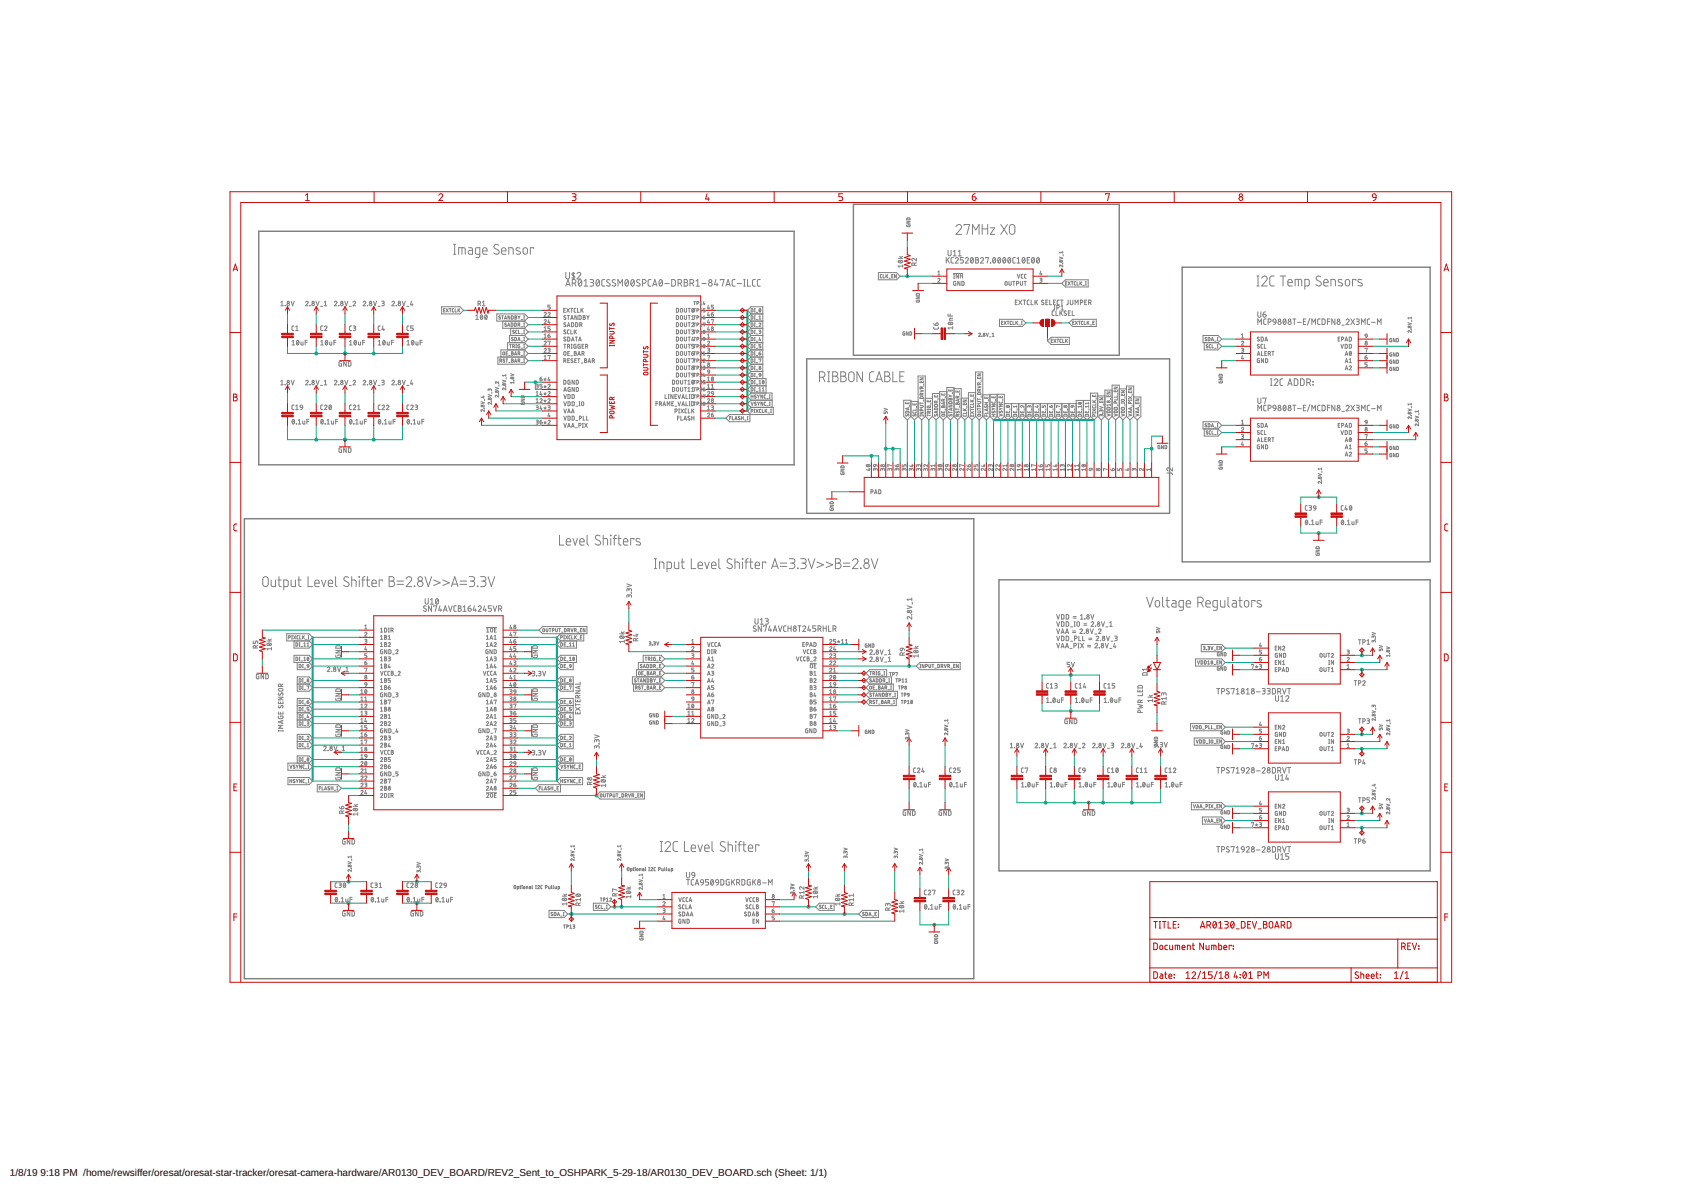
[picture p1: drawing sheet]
<svg xmlns="http://www.w3.org/2000/svg" width="594mm" height="420mm" viewBox="0 0 594 420" stroke-linecap="round" stroke-linejoin="round" font-family="sans-serif">
<defs><g id="words">
<g font-size="3.5">
<text x="3.5" y="415.7">1/8/19</text>
<text x="14.3" y="415.7">9:18 PM /home/rewsiffer/oresat/oresat-star-tracker/oresat-camera-hardware/AR0130_DEV_BOARD/REV2_Sent_to_OSHPARK_5-29-18/AR0130_DEV_BOARD.sch (Sheet: 1/1)</text>
</g>
</g></defs>
<g fill="none" stroke="#0dab76" stroke-width=".35">
<path d="M318.1 97.6h11.4M320.7 84.9v2.5M370.2 97.6h5.1M101.6 110.9v3.8M111.8 110.9v3.8M121.9 110.9v3.8M132.1 110.9v3.8M142.2 110.9v3.8M163.8 109.7h1.3M175.3 109.7h16.4M186.7 119.8h5M186.7 112.2h5"/>
<path d="M186.7 117.3h5M186.7 114.7h5M252.7 119.8h11.4M252.7 112.2h11.4M252.7 109.7h11.4M252.7 117.3h11.4M252.7 114.7h11.4M324.5 100.1h5M325.7 117.9h3.8M337.2 117.9h3.8M362.6 114.1h2.5M370.2 100.1h5.1"/>
<path d="M370.2 119.2v1.3M375.3 114.1h2.5M431.8 119.8h5M485.1 119.8h2.5M101.6 122.4v2.5h40.6v-2.5M101.6 138.9v3.8M111.8 122.4v2.5M111.8 138.9v3.8M121.9 122.4v2.5M121.9 138.9v3.8M132.1 122.4v2.5M132.1 138.9v3.8"/>
<path d="M142.2 138.9v3.8M185.4 135.1h6.3M186.7 124.9h5M186.7 127.4h5M186.7 122.4h5M189.2 135.1v2.5h2.5M252.7 124.9h11.4M252.7 127.4h11.4M252.7 130h11.4M252.7 135.1h11.4M252.7 137.6h11.4M252.7 122.4h11.4"/>
<path d="M252.7 132.5h11.4M431.8 127.4h5M431.8 122.4h5M485.1 124.9h2.5M485.1 127.4h2.5M485.1 130h2.5M485.1 122.4h12.7M101.6 150.3v5.1h40.6v-5.1M111.8 150.3v5.1M121.9 150.3v5.1M132.1 150.3v5.1M170.2 150.3h21.5"/>
<path d="M172.7 147.8h19M175.3 145.2h16.4M177.8 142.7h13.9M180.6 140.1h11.1M252.7 140.1h11.4M252.7 142.7h11.4M252.7 145.2h11.4M252.7 147.8h3.8M313 149.7v13.9M313 158.5h5.1v5.1M315.6 158.5v5.1M320.7 148.4v15.2"/>
<path d="M323.2 148.4v15.2M325.7 148.4v15.2M328.3 148.4v15.2M330.8 148.4v15.2M333.4 148.4v15.2M335.9 148.4v15.2M338.4 148.4v15.2M341 148.4v15.2M343.5 148.4v15.2M346.1 148.4v15.2M348.6 148.4v15.2M351.1 148.4v15.2"/>
<path d="M353.7 148.4v15.2M356.2 148.4v15.2M358.8 148.4v15.2M361.3 148.4v15.2M363.8 148.4v15.2M366.4 148.4v15.2M368.9 148.4v15.2M371.5 148.4v15.2M374 148.4v15.2M376.5 148.4v15.2M379.1 148.4v15.2M381.6 148.4v15.2"/>
<path d="M384.1 148.4v15.2M386.7 148.4v15.2M389.2 148.4v15.2M391.8 148.4v15.2M394.3 148.4v15.2M396.8 148.4v15.2M399.4 148.4v15.2M401.9 148.4v15.2M407 158.5h-2.5v5.1M410.8 154.1h-3.8v9.5M431.8 157.9h5M431.8 150.3h5"/>
<path d="M431.8 152.8h5M485.1 157.9h2.5M485.1 150.3h2.5M485.1 155.4h15.2M485.1 152.8h12.7M294 173.8h6.3M297.8 161.1h12.7v2.5M308 161.1v2.5M459.7 178.2v-2.5h12.7v2.5M485.1 160.4h2.5M459.7 185.8v2.6h12.7v-2.6M222.2 215.1v5"/>
<path d="M92.7 232.8v2.6M92.7 222.7h34.3M110.5 227.8h16.5M110.5 225.2h16.5M110.5 235.4h16.5M110.5 232.8h16.5M123.2 230.3h3.8M123.2 237.9h3.8M182.9 227.8h13.9M182.9 230.3h2.5M182.9 237.9h2.5M182.9 225.2h13.9"/>
<path d="M182.9 235.4h13.9M182.9 232.8h13.9M182.9 222.7h7.6M222.2 230.3h20.3M234.9 237.9h7.6M234.9 235.4h7.6M234.9 232.8h7.6M237.5 227.8h5M295.9 227.8h5.1M295.9 230.3h7.6M295.9 237.9h7.6M295.9 235.4h27.9"/>
<path d="M295.9 232.8h7.6M321.3 222.7v2.5M378.4 238.5v2.6M408.9 227.8v3.8M408.9 239.2v2.5M433 234.1h10.2M433 229h10.2M438.1 231.6h5.1M438.1 236.6h5.1M478.7 234.1h8.9M478.7 231.6h6.4M478.7 236.6h11.5"/>
<path d="M110.5 253.2h16.5M110.5 255.7h16.5M110.5 243h16.5M110.5 248.1h16.5M110.5 240.5h16.5M110.5 250.6h16.5M123.2 258.2h3.8M123.2 245.5h3.8M182.9 253.2h13.9M182.9 255.7h13.9M182.9 258.2h2.5M182.9 245.5h2.5"/>
<path d="M182.9 243h13.9M182.9 248.1h13.9M182.9 240.5h13.9M182.9 250.6h13.9M234.9 243h7.6M234.9 240.5h7.6M237.5 253.2h5M237.5 255.7h5M295.9 258.2h5.1M295.9 245.5h7.6M295.9 243h7.6M295.9 248.1h7.6"/>
<path d="M295.9 240.5h7.6M368.3 241.1v-2.6h20.3v2.6M368.3 248.7v2.5h20.3v-2.5M378.4 248.7v2.5M408.9 251.9v3.8M433 257h10.2M438.1 259.5h5.1M478.7 259.5h6.4M110.5 276h16.5M110.5 270.9h16.5M110.5 268.4h16.5M110.5 263.3h16.5"/>
<path d="M110.5 260.8h16.5M120.6 265.9h6.4M120.6 278.6h6.4M123.2 273.5h3.8M182.9 273.5h2.5M182.9 265.9h2.5M182.9 276h13.9M182.9 270.9h13.9M182.9 268.4h13.9M182.9 263.3h13.9M182.9 260.8h13.9M182.9 278.6h6.3"/>
<path d="M210.8 268.4v2.5M321.3 263.3v7.6M321.3 278.6v5M334 263.3v7.6M334 278.6v5M359.4 267.1v3.8M359.4 278.6v5h50.8v-5M369.5 267.1v3.8M369.5 278.6v5M379.7 267.1v3.8M379.7 278.6v5M389.8 267.1v3.8"/>
<path d="M389.8 278.6v5M400 267.1v3.8M400 278.6v5M410.2 267.1v3.8M433 262h10.2M438.1 264.6h5.1M478.7 262h8.9M478.7 264.6h11.5M123.2 291.2v2.6M123.2 281.1h3.8M182.9 281.1h27.9M433 290h10.2"/>
<path d="M433 284.9h10.2M438.1 287.4h5.1M438.1 292.5h5.1M478.7 290h8.9M478.7 287.4h6.4M478.7 292.5h11.5M116.8 319.2h12.7M116.8 311.6h12.7M142.2 319.2h10.2M142.2 311.6h10.2M201.9 307.7v5.1M219.7 307.7v2.6"/>
<path d="M226 317.9h6.4M275.6 317.9h5M285.7 307.7v2.6M298.4 307.7v5.1M316.2 307.7v7.7M325.1 309v5.1M335.3 309v5.1M200.6 323h31.8M215.9 320.4h16.5M226 325.5h6.4M275.6 325.5h40.6M275.6 320.4h12.7"/>
<path d="M275.6 323h27.9M325.1 321.7v5.1h10.2v-5.1"/>
</g>
<g fill="#0dab76" stroke="#0dab76" stroke-width=".35">
<circle cx="378.4" cy="238.5" r=".51"/>
<circle cx="313" cy="158.5" r=".51"/>
<circle cx="315.6" cy="158.5" r=".51"/>
<circle cx="378.4" cy="251.2" r=".51"/>
<circle cx="330.2" cy="326.8" r=".51"/>
<circle cx="466" cy="188.4" r=".51"/>
<circle cx="407" cy="158.5" r=".51"/>
<circle cx="308" cy="161.1" r=".51"/>
<circle cx="189.2" cy="135.1" r=".51"/>
<circle cx="121.9" cy="124.9" r=".51"/>
<circle cx="111.8" cy="124.9" r=".51"/>
<circle cx="132.1" cy="124.9" r=".51"/>
<circle cx="121.9" cy="155.4" r=".51"/>
<circle cx="111.8" cy="155.4" r=".51"/>
<circle cx="132.1" cy="155.4" r=".51"/>
<circle cx="379.7" cy="283.6" r=".51"/>
<circle cx="369.5" cy="283.6" r=".51"/>
<circle cx="389.8" cy="283.6" r=".51"/>
<circle cx="400" cy="283.6" r=".51"/>
<circle cx="384.8" cy="283.6" r=".51"/>
<circle cx="123.2" cy="319.2" r=".51"/>
<circle cx="147.3" cy="319.2" r=".51"/>
<circle cx="481.3" cy="231.6" r=".51"/>
<circle cx="147.3" cy="311.6" r=".51"/>
<circle cx="320.7" cy="97.6" r=".51"/>
<circle cx="219.7" cy="320.4" r=".51"/>
<circle cx="217.1" cy="320.4" r=".51"/>
<circle cx="201.9" cy="323" r=".51"/>
<circle cx="285.7" cy="320.4" r=".51"/>
<circle cx="298.4" cy="323" r=".51"/>
<circle cx="321.3" cy="235.4" r=".51"/>
<circle cx="210.8" cy="281.1" r=".51"/>
<circle cx="481.3" cy="236.6" r=".51"/>
<circle cx="481.3" cy="264.6" r=".51"/>
<circle cx="123.2" cy="311.6" r=".51"/>
<circle cx="466" cy="175.7" r=".51"/>
<circle cx="481.3" cy="292.5" r=".51"/>
<circle cx="481.3" cy="259.5" r=".51"/>
<circle cx="481.3" cy="287.4" r=".51"/>
</g>
<path d="M264.1 109.7v35.5M351.1 148.4h35.6M110.5 225.2v50.8M196.8 225.2v50.8" fill="none" stroke="#0696d7" stroke-width=".76"/>
<g fill="none" stroke="#c90d0c" stroke-width=".35">
<path d="M81.3 67.8h431.7v279.3h-431.7zM108 69l.6-.5v2.4M108 70.9h1.3M132.2 67.8v3.8M155.1 69a.66 .66 0 0 1 .9-.5 .66 .66 0 0 1 .3 1l-1.2 1.4h1.3M179.3 67.8v3.8M202.2 68.5h.8a.54 .54 0 0 1 .6 .5 .54 .54 0 0 1-.6 .5h-.5M202.9 69.5a.67 .67 0 0 1 .7 .7 .67 .67 0 0 1-.7 .7h-.7M226.5 67.8v3.8M249.9 68.5l-.5 1.8h1.3M250.3 69.8v1.1M273.6 67.8v3.8"/>
<path d="M297.8 68.5h-1.3v1h.8a.68 .68 0 0 1 .5 .7 .68 .68 0 0 1-.5 .7h-.8M320.7 67.8v3.8M343.6 69.5h.8a.67 .67 0 0 1 .6 .8 .67 .67 0 0 1-.8 .6 .67 .67 0 0 1-.6-.7zM344.7 68.5l-.8 .3-.3 .7M367.9 67.8v3.8M390.7 68.7v-.2h1.4l-.7 2.4M415 67.8v3.8M462.1 67.8v3.8M485.1 68.7a.67 .67 0 0 1 .8-.2 .67 .67 0 0 1 .4 .6v.7h-.8a.63 .63 0 0 1-.5-.4 .63 .63 0 0 1 .1-.7zM486.3 69.8l-.3 .7-.7 .4M82.4 95.7l.8-2.4 .8 2.4M82.6 95.1h1.2"/>
<path d="M318.7 82.4h3.9M320.7 87.4v2.6l1 .4-2.1 .6 2.1 .6-2.1 .7 2.1 .6-2.1 .6 2.1 .7-2.1 .6 1.1 .3v2.5M320.7 82.4v2.5M329.5 97.6h5.1M334.6 95.1h30.5v7.6h-30.5zM365.1 97.6h5.1M375.3 95.1l.7 1.2M375.3 95.1l-.8 1.2M375.3 95.1v2.5M510.3 95.7l.8-2.4 .8 2.4M510.5 95.1h1.2M81.3 117.5h3.8"/>
<path d="M101.6 108.4v2.5M101.6 114.7v3.1M101.6 119.3v3.1M101.6 108.4l.8 1.3M101.6 108.4l-.8 1.3M111.8 108.4v2.5M111.8 114.7v3.1M111.8 119.3v3.1M111.8 108.4l.7 1.3M111.8 108.4l-.8 1.3M121.9 108.4v2.5M121.9 114.7v3.1"/>
<path d="M121.9 119.3v3.1M121.9 108.4l.8 1.3M121.9 108.4l-.7 1.3M132.1 108.4v2.5M132.1 114.7v3.1M132.1 119.3v3.1M132.1 108.4l.7 1.3M132.1 108.4l-.8 1.3M142.2 108.4v2.5M142.2 114.7v3.1M142.2 119.3v3.1M142.2 108.4l.8 1.3"/>
<path d="M142.2 108.4l-.7 1.3M165.1 109.7h2.5l.4-1.1 .7 2.1 .6-2.1 .6 2.1 .7-2.1 .6 2.1 .6-2.1 .7 2.1 .2-1h2.6M191.7 119.8h5.1M191.7 117.3h5.1M191.7 109.7h5.1M191.7 114.7h5.1M191.7 112.2h5.1M196.8 104.6h50.8v50.8h-50.8zM212.1 107.1h2.5v22.9h-2.5M215.5 117.1h1.1a.46 .46 0 0 1 .5 .5 .46 .46 0 0 1-.5 .4h-1.1M215.5 115.6v.9M215.5 116.1h1.6"/>
<path d="M215.6 114.3l-.1 .5 .3 .3 .6-.7a.37 .37 0 0 1 .5-.1 .37 .37 0 0 1 .1 .5l-.1 .3M216.4 119.6v-.5a.46 .46 0 0 0-.5-.4 .46 .46 0 0 0-.4 .4v.5h1.6M232.4 107.1h-2.6v43.2h2.6M247.6 119.8h5.1M247.6 117.3h5.1M247.6 109.7h5.1M247.6 114.7h5.1M247.6 112.2h5.1M261.6 119.8h2.5M261.6 117.3h2.5M261.6 109.7h2.5M261.6 114.7h2.5"/>
<path d="M261.6 112.2h2.5M262.4 108.9l.7 .8-.7 .7-.8-.7zM262.4 111.4l.7 .8-.7 .8-.8-.8zM262.4 114l.7 .7-.7 .8-.8-.8zM262.4 116.5l.7 .8-.7 .7-.8-.7zM262.4 119.1l.7 .7-.7 .8-.8-.8zM322.6 102.7h3.8M323.2 116v3.8M323.2 117.9h2.5M324.5 100.1v2.6M329.5 100.1h5.1M329.5 117.9h3.1"/>
<path d="M334.1 117.9h3.1M341 117.9h2.5M342.2 117.2l1.3 .7M343.5 117.9l-1.3 .8M365.1 100.1h5.1M365.1 114.1h2.5M369.5 112.8h1.3v2.6h-1.3zM370.2 115.4v3.8M372.7 114.1h2.6M436.8 119.8h5.1M441.9 117.3h38.1v15.2h-38.1zM480 119.8h5.1"/>
<path d="M487.6 119.8h2.6M490.2 117.9v3.8M497.8 119.8v2.6M497.8 119.8l.8 1.3M497.8 119.8l-.8 1.3M509.2 117.5h3.8M82.5 139.3h.7a.53 .53 0 0 1 .5 .5 .53 .53 0 0 1-.5 .5 .67 .67 0 0 1 .7 .7 .67 .67 0 0 1-.7 .6h-.7zM101.6 136.3v2.6M101.6 136.3l.8 1.3M101.6 136.3l-.8 1.3M111.8 136.3v2.6M111.8 136.3l.7 1.3"/>
<path d="M111.8 136.3l-.8 1.3M120 127.4h3.8M121.9 124.9v2.5M121.9 136.3v2.6M121.9 136.3l.8 1.3M121.9 136.3l-.7 1.3M132.1 136.3v2.6M132.1 136.3l.7 1.3M132.1 136.3l-.8 1.3M142.2 136.3v2.6M142.2 136.3l.8 1.3M142.2 136.3l-.7 1.3"/>
<path d="M180.6 137.6l.8 1.3M180.6 137.6l-.7 1.3M180.6 137.6v2.5M183.5 137.6h3.8M185.4 135.1v2.5M191.7 122.4h5.1M191.7 124.9h5.1M191.7 127.4h5.1M191.7 135.1h5.1M191.7 137.6h5.1M212.1 132.5h2.5v20.3h-2.5M215.5 121.9v.4"/>
<path d="M215.5 122.1h1.6M215.5 120.4h1.6l-1.6 .8h1.6M217.1 121.9v.4M227.4 129.9h1.2a.44 .44 0 0 1 .4 .5 .44 .44 0 0 1-.4 .4h-1.2M227.4 125.3h1.2a.46 .46 0 0 1 .4 .5 .46 .46 0 0 1-.4 .5h-1.2M227.4 128.9h1.6M227.4 123.8v.9M227.4 128.4v.9M227.4 124.3h1.6M227.5 131.7l1.1-.1a.46 .46 0 0 1 .4 .4 .46 .46 0 0 1-.4 .5l-1.1-.2zM227.5 122.5a.41 .41 0 0 0-.1 .6 .41 .41 0 0 0 .6 .1l.3-.6a.37 .37 0 0 1 .5-.1 .37 .37 0 0 1 .2 .5l-.2 .3M228.3 127.8v-.5a.46 .46 0 0 0-.5-.4 .46 .46 0 0 0-.4 .4v.5h1.6"/>
<path d="M247.6 122.4h5.1M247.6 124.9h5.1M247.6 127.4h5.1M247.6 130h5.1M247.6 132.5h5.1M247.6 135.1h5.1M247.6 137.6h5.1M261.6 122.4h2.5M261.6 124.9h2.5M261.6 127.4h2.5M261.6 130h2.5M261.6 132.5h2.5"/>
<path d="M261.6 135.1h2.5M261.6 137.6h2.5M262.4 121.6l.7 .8-.7 .7-.8-.7zM262.4 124.1l.7 .8-.7 .8-.8-.8zM262.4 126.7l.7 .7-.7 .8-.8-.8zM262.4 129.2l.7 .8-.7 .7-.8-.7zM262.4 131.8l.7 .7-.7 .8-.8-.8zM262.4 134.3l.7 .8-.7 .7-.8-.7zM262.4 136.8l.7 .8-.7 .8-.8-.8zM262.4 139.4l.7 .7-.7 .8-.8-.8zM429.9 130h3.8M431.8 127.4v2.6"/>
<path d="M436.8 122.4h5.1M436.8 124.9h5.1M436.8 127.4h5.1M480 122.4h5.1M480 124.9h5.1M480 127.4h5.1M480 130h5.1M487.6 124.9h2.6M487.6 127.4h2.6M487.6 130h2.6M490.2 123v8.9M510.5 139.3h.6a.53 .53 0 0 1 .6 .5 .53 .53 0 0 1-.6 .5 .67 .67 0 0 1 .7 .7 .67 .67 0 0 1-.7 .6h-.6z"/>
<path d="M82.5 140.3h.7M101.6 142.7v3M101.6 147.3v3M111.8 142.7v3M111.8 147.3v3M120 157.9h3.8M121.9 142.7v3M121.9 147.3v3M121.9 155.4v2.5M132.1 142.7v3M132.1 147.3v3M142.2 142.7v3"/>
<path d="M142.2 147.3v3M170.2 147.8l.7 1.2M170.2 147.8l-.8 1.2M170.2 147.8v2.5M172.7 145.2l.8 1.3M172.7 145.2l-.7 1.3M172.7 145.2v2.6M175.3 142.7l.7 1.3M175.3 142.7l-.8 1.3M175.3 142.7v2.5M177.8 140.1v2.6M177.8 140.1l.7 1.3"/>
<path d="M177.8 140.1l-.8 1.3M191.7 150.3h5.1M191.7 147.8h5.1M191.7 140.1h5.1M191.7 145.2h5.1M191.7 142.7h5.1M215.5 141.9v.7h1.6v-.7M215.5 143.2l1.6 .4-1.1 .4 1.1 .3-1.6 .4M215.6 145.4l1-.1a.46 .46 0 0 1 .5 .4 .46 .46 0 0 1-.5 .5l-1-.2zM216.2 142v.6M216.4 147.7v-.5a.46 .46 0 0 0-.5-.4 .46 .46 0 0 0-.4 .4v.5h1.6M216.4 141.2v-.4a.46 .46 0 0 0-.5-.5 .46 .46 0 0 0-.4 .5v.4h1.6"/>
<path d="M217.1 140.3l-.7 .4M247.6 147.8h5.1M247.6 140.1h5.1M247.6 145.2h5.1M247.6 142.7h5.1M261.6 140.1h2.5M261.6 145.2h2.5M261.6 142.7h2.5M262.4 141.9l.7 .8-.7 .7-.8-.7zM262.4 144.5l.7 .7-.7 .8-.8-.8zM313 147.1v2.6M313 147.1l.8 1.3"/>
<path d="M313 147.1l-.7 1.3M408.9 156.6h3.8M410.8 154.1v2.5M431.8 157.9v2.5M436.8 150.3h5.1M436.8 152.8h5.1M436.8 155.4h5.1M436.8 157.9h5.1M441.9 147.8h38.1v15.2h-38.1zM480 150.3h5.1M480 152.8h5.1M480 155.4h5.1"/>
<path d="M480 157.9h5.1M487.6 150.3h2.6M487.6 157.9h2.6M490.2 148.4v3.8M490.2 156v6.3M497.8 150.3l.8 1.3M497.8 150.3l-.8 1.3M497.8 150.3v2.5M500.3 152.8l.8 1.3M500.3 152.8l-.7 1.3M500.3 152.8v2.6M510.5 140.3h.6"/>
<path d="M81.3 163.4h3.8M292.1 176.3h3.8M294 173.8v2.5M295.9 163.6h3.8M297.8 161.1v2.5M300.3 173.8h5.1M305.4 168.7h104.1v10.2h-104.1zM308 163.6v5.1M310.5 163.6v5.1M313 163.6v5.1M315.6 163.6v5.1M318.1 163.6v5.1"/>
<path d="M320.7 163.6v5.1M323.2 163.6v5.1M325.7 163.6v5.1M328.3 163.6v5.1M330.8 163.6v5.1M333.4 163.6v5.1M335.9 163.6v5.1M338.4 163.6v5.1M341 163.6v5.1M343.5 163.6v5.1M346.1 163.6v5.1M348.6 163.6v5.1"/>
<path d="M351.1 163.6v5.1M353.7 163.6v5.1M356.2 163.6v5.1M358.8 163.6v5.1M361.3 163.6v5.1M363.8 163.6v5.1M366.4 163.6v5.1M368.9 163.6v5.1M371.5 163.6v5.1M374 163.6v5.1M376.5 163.6v5.1M379.1 163.6v5.1"/>
<path d="M381.6 163.6v5.1M384.1 163.6v5.1M386.7 163.6v5.1M389.2 163.6v5.1M391.8 163.6v5.1M394.3 163.6v5.1M396.8 163.6v5.1M399.4 163.6v5.1M401.9 163.6v5.1M404.5 163.6v5.1M407 163.6v5.1M429.9 160.4h3.8"/>
<path d="M459.7 178.2v3.1M466 173.1v2.6M466 173.1l.8 1.3M466 173.1l-.7 1.3M472.4 178.2v3.1M480 160.4h5.1M487.6 160.4h2.6M509.2 163.4h3.8M83.7 185.2h-.7l-.3 .5v1.5l.3 .4h.7M459.7 182.8v3M464.1 190.9h3.9M466 188.4v2.5"/>
<path d="M472.4 182.8v3M511.7 185.2h-.8l-.3 .5 .1 1.7 1 .2M81.3 209.3h3.8M132.1 217.6h45.7v68.6h-45.7zM222.2 212.5v2.6M222.2 212.5l.8 1.3M222.2 212.5l-.7 1.3M509.2 209.3h3.8M82.5 231.1h.9l.4 .5v1.4l-.4 .5h-.9zM90.8 237.9h3.8M92.7 222.7v2.5l1 .3-2 .6 2 .6-2 .7 2 .6-2 .6 2 .7-2 .6 1 .4v2.5M92.7 235.4v2.5"/>
<path d="M120.6 230.3h2.6M120.6 237.9h2.6M120.6 228.4v3.8M120.6 237.9l1.3 .8M121.9 237.2l-1.3 .7M127 222.7h5.1M127 225.2h5.1M127 227.8h5.1M127 230.3h5.1M127 232.8h5.1M127 235.4h5.1M127 237.9h5.1"/>
<path d="M177.8 222.7h5.1M177.8 225.2h5.1M177.8 227.8h5.1M177.8 230.3h5.1M177.8 232.8h5.1M177.8 235.4h5.1M177.8 237.9h5.1M185.4 230.3h2.5M185.4 237.9h2.5M186.7 237.2l1.2 .7M187.9 228.4v3.8M187.9 237.9l-1.2 .8"/>
<path d="M222.2 220.1v2.6l1 .4-2 .6 2 .6-2 .7 2 .6-2 .6 2 .7-2 .6 1 .3v2.5M234.9 227.8h2.6M234.9 227.8l1.3 .7M236.2 227l-1.3 .8M242.5 227.8h5.1M242.5 230.3h5.1M242.5 232.8h5.1M242.5 235.4h5.1M242.5 237.9h5.1M247.6 225.2h43.2v35.6h-43.2zM290.8 227.8h5.1M290.8 230.3h5.1"/>
<path d="M290.8 232.8h5.1M290.8 235.4h5.1M290.8 237.9h5.1M301 227.8h2.5M303.5 230.3h2.5M303.5 232.8h2.5M303.5 237.9h2.5M303.5 225.8v3.9M304.5 237.9l.8-.7 .7 .7-.7 .8zM304.8 229.5l1.2 .8M304.8 232.1l1.2 .7M305.3 239.7l.7 .8-.7 .7-.8-.7z"/>
<path d="M306 230.3l-1.2 .8M306 232.8l-1.2 .8M321.3 225.2v2.6l1 .2-2 .6 2 .7-2 .6 2 .6-2 .7 2 .6-2 .7 1 .3v2.6M321.3 220.1v2.6M321.3 220.1l.8 1.3M321.3 220.1l-.8 1.3M378.4 236v2.5M378.4 236l.8 1.3M378.4 236l-.7 1.3M405.5 236.2h.1M405.6 236.1h.3M405.6 236h.6"/>
<path d="M405.7 235.8h.6M405.7 237.3h.2M405.7 235.7h.5M405.7 237.2h.5M405.8 235.6h.3M405.8 237h.6M405.8 235.5h.2M405.8 236.9h.6M405.8 235.4l.6 .5-.9 .4zM405.9 236.8h.4M405.9 236.7h.2M406 236.6h.1"/>
<path d="M406 236.5l-.4 .9M406 236.5l.5 .5-.9 .4M406.9 234.9l-1.4 1.4M407 236l-1.4 1.4M407.6 236.6h2.6M407.6 234.1h2.6l-1.3 2.5zM408.9 225.2v2.6M408.9 231.6v2.5M408.9 236.6v2.6M408.9 225.2l.8 1.3M408.9 225.2l-.8 1.3M435.6 236.6h2.5"/>
<path d="M435.6 231.6h2.5M435.6 229.7v3.8M435.6 234.7v3.8M443.2 236.6h5.1M443.2 234.1h5.1M443.2 231.6h5.1M443.2 229h5.1M448.3 223.9h25.4v17.8h-25.4zM473.7 236.6h5M473.7 234.1h5M473.7 231.6h5M480.5 229.8l.8-.8 .7 .8-.7 .7z"/>
<path d="M480.5 238.4l.8-.7 .7 .7-.7 .8zM481.3 229v2.6M481.3 236.6v2.6M485.1 229l.8 1.3M485.1 229l-.8 1.3M485.1 229v2.6M487.6 231.6l.8 1.2M487.6 231.6l-.7 1.2M487.6 231.6v2.5M490.2 234.1l.7 1.3M490.2 234.1l-.8 1.3M490.2 234.1v2.5"/>
<path d="M510.5 231.1h.8l.5 .5v1.4l-.5 .5h-.8zM81.3 255.3h3.8M120.6 245.5h2.6M120.6 258.2h2.6M120.6 243.6v3.8M120.6 256.3v3.8M127 240.5h5.1M127 243h5.1M127 245.5h5.1M127 248.1h5.1M127 250.6h5.1M127 253.2h5.1"/>
<path d="M127 255.7h5.1M127 258.2h5.1M177.8 240.5h5.1M177.8 243h5.1M177.8 245.5h5.1M177.8 248.1h5.1M177.8 250.6h5.1M177.8 253.2h5.1M177.8 255.7h5.1M177.8 258.2h5.1M185.4 245.5h2.5M185.4 258.2h2.5"/>
<path d="M187.9 243.6v3.8M187.9 256.3v3.8M234.9 253.2h2.6M234.9 255.7h2.6M234.9 251.2v6.4M242.5 240.5h5.1M242.5 243h5.1M242.5 245.5h5.1M242.5 248.1h5.1M242.5 250.6h5.1M242.5 253.2h5.1M242.5 255.7h5.1"/>
<path d="M290.8 240.5h5.1M290.8 243h5.1M290.8 245.5h5.1M290.8 248.1h5.1M290.8 250.6h5.1M290.8 253.2h5.1M290.8 255.7h5.1M290.8 258.2h5.1M301 258.2h2.5M303.5 240.5h2.5M303.5 243h2.5M303.5 245.5h2.5"/>
<path d="M303.5 248.1h2.5M303.5 256.3v3.8M305.3 242.2l.7 .8-.7 .8-.8-.8zM305.3 247.3l.7 .8-.7 .7-.8-.7zM305.3 244.8l.7 .7-.7 .8-.8-.8zM368.3 241.1v3M368.3 245.7v3M376.5 253.8h3.8M378.4 241.1v3M378.4 245.7v3M378.4 251.2v2.6M388.6 241.1v3"/>
<path d="M388.6 245.7v3M407 258.2h3.8M408.9 241.7v2.6l1 .3-2 .7 2 .6-2 .6 2 .7-2 .6 2 .7-2 .6 1 .2v2.6M408.9 255.7v2.5M435.6 259.5h2.5M435.6 257.6v3.8M443.2 259.5h5.1M443.2 257h5.1M448.3 251.9h25.4v17.8h-25.4zM473.7 259.5h5M481.3 257v2.5M481.3 257l.7 .7-.7 .8-.8-.8z"/>
<path d="M485.1 257v2.5M485.1 257l.8 1.2M485.1 257l-.8 1.2M487.6 259.5v2.5M487.6 259.5l.8 1.3M487.6 259.5l-.7 1.3M509.2 255.3h3.8M82.7 278.1h.8M83.7 277h-1v2.4h1M118.1 265.9h2.5M118.1 265.9l1.3 .7M119.4 265.1l-1.3 .8"/>
<path d="M120.6 273.5h2.6M120.6 271.6v3.8M127 260.8h5.1M127 263.3h5.1M127 265.9h5.1M127 268.4h5.1M127 270.9h5.1M127 273.5h5.1M127 276h5.1M127 278.6h5.1M177.8 260.8h5.1M177.8 263.3h5.1"/>
<path d="M177.8 265.9h5.1M177.8 268.4h5.1M177.8 270.9h5.1M177.8 273.5h5.1M177.8 276h5.1M177.8 278.6h5.1M185.4 265.9h2.5M185.4 273.5h2.5M186.7 265.1l1.2 .8M187.9 271.6v3.8M187.9 265.9l-1.2 .7M210.8 270.9v2.6l1 .2-2 .7 2 .6-2 .6 2 .7-2 .6 2 .6-2 .7 1 .4v2.5"/>
<path d="M210.8 265.9v2.5M210.8 265.9l.8 1.2M210.8 265.9l-.8 1.2M321.3 260.8v2.5M321.3 270.9v3.1M321.3 275.5v3.1M321.3 260.8l.8 1.2M321.3 260.8l-.8 1.2M334 260.8v2.5M334 270.9v3.1M334 275.5v3.1M334 260.8l.8 1.2"/>
<path d="M334 260.8l-.8 1.2M359.4 264.6v2.5M359.4 270.9v3.1M359.4 275.5v3.1M359.4 264.6l.8 1.3M359.4 264.6l-.8 1.3M369.5 264.6v2.5M369.5 270.9v3.1M369.5 275.5v3.1M369.5 264.6l.8 1.3M369.5 264.6l-.7 1.3M379.7 264.6v2.5"/>
<path d="M379.7 270.9v3.1M379.7 275.5v3.1M379.7 264.6l.7 1.3M379.7 264.6l-.8 1.3M389.8 264.6v2.5M389.8 270.9v3.1M389.8 275.5v3.1M389.8 264.6l.8 1.3M389.8 264.6l-.7 1.3M400 264.6v2.5M400 270.9v3.1M400 275.5v3.1"/>
<path d="M400 264.6l.8 1.3M400 264.6l-.8 1.3M410.2 264.6v2.5M410.2 270.9v3.1M410.2 275.5v3.1M410.2 264.6l.7 1.3M410.2 264.6l-.8 1.3M435.6 264.6h2.5M435.6 262.7v3.8M443.2 264.6h5.1M443.2 262h5.1M448.3 279.8h25.4v17.8h-25.4z"/>
<path d="M473.7 264.6h5M473.7 262h5M481.3 264.6v2.5M481.3 265.6l.7 .8-.7 .7-.8-.7zM490.2 262v2.6M490.2 262l.7 1.3M490.2 262l-.8 1.3M510.6 278.1h.8M511.7 277h-1.1v2.4h1.1M121.3 296.3h3.8M123.2 281.1v2.5l1 .3-2 .6 2 .6-2 .7 2 .6-2 .6 2 .7-2 .6 1 .4v2.5M123.2 293.8v2.5"/>
<path d="M127 281.1h5.1M177.8 281.1h5.1M319.4 286.2h3.8M321.3 283.6v2.6M332.1 286.2h3.8M334 283.6v2.6M382.9 286.2h3.8M384.8 283.6v2.6M435.6 292.5h2.5M435.6 287.4h2.5M435.6 285.5v3.8M435.6 290.6v3.8"/>
<path d="M443.2 292.5h5.1M443.2 290h5.1M443.2 287.4h5.1M443.2 284.9h5.1M473.7 292.5h5M473.7 290h5M473.7 287.4h5M480.5 285.6l.8-.7 .7 .7-.7 .8zM480.5 294.3l.8-.8 .7 .8-.7 .7zM481.3 284.9v2.5M481.3 292.5v2.5M485.1 284.9v2.5"/>
<path d="M485.1 284.9l.8 1.3M485.1 284.9l-.8 1.3M487.6 287.4v2.6M487.6 287.4l.8 1.3M487.6 287.4l-.7 1.3M490.2 290v2.5M490.2 290l.7 1.2M490.2 290l-.8 1.2M81.3 301.2h3.8M116.8 311.6v3M116.8 316.1v3.1M123.2 309v2.6"/>
<path d="M123.2 319.2v2.5M123.2 309l.8 1.3M123.2 309l-.8 1.3M129.5 311.6v3M129.5 316.1v3.1M142.2 311.6v3M142.2 316.1v3.1M147.3 309l.8 1.3M147.3 309l-.7 1.3M147.3 309v2.6M147.3 319.2v2.5M152.4 311.6v3"/>
<path d="M152.4 316.1v3.1M201.9 312.8v2.6l1 .3-2 .7 2 .6-2 .6 2 .7-2 .6 2 .7-2 .6 1 .2v5.1M201.9 305.2v2.5M201.9 305.2l.8 1.3M201.9 305.2l-.8 1.3M216.4 318.7l.7-.8 .8 .8-.8 .7zM217.1 317.9v2.5M219.7 310.3v2.5l1 .3-2 .6 2 .6-2 .7 2 .6-2 .7 2 .6-2 .6 1 .4v2.5M219.7 305.2v2.5M219.7 305.2l.8 1.3M219.7 305.2l-.8 1.3M226 315.4l.8 1.2"/>
<path d="M226 315.4l-.7 1.2M226 315.4v2.5M232.4 317.9h5.1M237.5 315.4h33v12.7h-33zM270.5 317.9h5.1M280.6 315.4l.8 1.2M280.6 315.4l-.7 1.2M280.6 315.4v2.5M285.7 310.3v2.5l1 .3-2 .6 2 .6-2 .7 2 .6-2 .7 2 .6-2 .6 1 .4v2.5M285.7 305.2v2.5M285.7 305.2l.8 1.3M285.7 305.2l-.7 1.3"/>
<path d="M298.4 312.8v2.6l1 .3-2 .7 2 .6-2 .6 2 .7-2 .6 2 .7-2 .6 1 .2v2.6M298.4 305.2v2.5M298.4 305.2l.8 1.3M298.4 305.2l-.7 1.3M316.2 315.4v2.5l1 .3-2 .6 2 .6-2 .7 2 .6-2 .6 2 .7-2 .6 1 .4v2.5M316.2 305.2v2.5M316.2 305.2l.8 1.3M316.2 305.2l-.8 1.3M325.1 306.5v2.5M325.1 314.1v3M325.1 318.7v3M325.1 306.5l.8 1.2"/>
<path d="M325.1 306.5l-.8 1.2M335.3 306.5v2.5M335.3 314.1v3M335.3 318.7v3M335.3 306.5l.7 1.2M335.3 306.5l-.8 1.2M509.2 301.2h3.8M82.7 324h1M83.7 322.9h-1v2.5M121.3 321.7h3.8M145.4 321.7h3.8M201.1 324.8l.8-.8 .8 .8-.8 .7z"/>
<path d="M224.1 328.1h3.8M226 325.5v2.6M232.4 320.4h5.1M232.4 323h5.1M232.4 325.5h5.1M270.5 320.4h5.1M270.5 323h5.1M270.5 325.5h5.1M328.3 329.3h3.8M330.2 326.8v2.5M406.4 331.9h101.6M406.4 324.3h101.6"/>
<path d="M407.7 333.2l.9 .1 .4 .4v1.4l-.4 .5h-.9zM407.7 325.6h1.3M408.4 325.6v2.4M409.7 325.6h.5M409.7 328h.5M409.9 325.6v2.4M410 334.2h.8l.1 .9a.52 .52 0 0 1-.5 .5 .52 .52 0 0 1-.5-.5zM410.8 325.6h1.3M411.4 325.6v2.4M412.6 334l-.7 .1-.2 .3 .1 1.1 .8 .1M412.8 325.6v2.4h1.1M413.4 334v1.3l.3 .3h.7v-1.6"/>
<path d="M414.6 326.7h.8M415.3 335.6v-1.6l1.5 .1 .1 1.5M415.7 325.6h-1.1v2.4h1.1M416.1 334v1.6M416.4 326.6l.1 .1zM416.4 327.6l.1 .2zM417.7 334.8h1.1a.55 .55 0 0 0-.4-.8 .55 .55 0 0 0-.7 .5l.2 1 .9 .1M419.6 335.6v-1.6l1 .1 .1 1.5M421.3 334h.8M421.6 333.2v2.1l.5 .3M424.2 328l.8-2.4 .8 2.4M424.4 327.4h1.2"/>
<path d="M425.3 333.2v2.4l-1.3-2.4v2.4M426.2 334v1.2l.4 .4h.7v-1.6M426.5 326.9h.7a.65 .65 0 0 0 .6-.6 .65 .65 0 0 0-.6-.7h-.7v2.4M427.3 326.9l.5 1.1M428.2 335.6v-1.6l1.4 .1 .2 1.5M428.9 325.8a.62 .62 0 0 1 .8-.1 .62 .62 0 0 1 .2 .8 .87 .87 0 0 1 0 1 .87 .87 0 0 1-.9 .4 1.85 1.85 0 0 1-.1-2.1zM429 334v1.6M429.8 326.2l-1 1.2M430.7 333.2v2.4h.8l.2-1.3-1-.3M430.7 328h1.3M430.7 326.2l.7-.6v2.4M432.5 334.8h1a.55 .55 0 0 0-.3-.8 .55 .55 0 0 0-.7 .5l.1 1 .9 .1"/>
<path d="M432.8 325.6h.8a.52 .52 0 0 1 .5 .5 .52 .52 0 0 1-.5 .6h-.6M433.5 326.7a.65 .65 0 0 1 .6 .6 .65 .65 0 0 1-.6 .7h-.7M435.1 325.8a.72 .72 0 0 1 1 .1 .72 .72 0 0 1 .1 .9 .76 .76 0 0 1-.7 1.2 .76 .76 0 0 1-.6-1.2zM435.2 334.3v-.3h-.8v1.6M435.8 334.2l.1 .1zM435.8 335.3l.1 .1zM436.1 326.2l-1.1 1.2M436.9 328.2h1M438.7 325.6h.9l.4 .5v1.2l-.4 .6-.9 .1zM440.9 326.7h.8M442 325.6h-1.1v2.4h1.1M442.6 325.6l.7 2.4 .8-2.4"/>
<path d="M444.7 328.2h1M446.5 325.6h.7a.52 .52 0 0 1 .5 .5 .52 .52 0 0 1-.5 .6 .65 .65 0 0 1 .6 .6 .65 .65 0 0 1-.6 .7h-.7zM446.5 326.7h.7M448.6 325.9a.64 .64 0 0 1 .8-.2 .64 .64 0 0 1 .4 .6v1a.65 .65 0 0 1-.6 .7 .65 .65 0 0 1-.7-.7zM450.5 328l.8-2.4 .7 2.4M450.7 327.4h1.1M452.8 326.9h.6a.65 .65 0 0 0 .7-.6 .65 .65 0 0 0-.7-.7h-.6v2.4M453.6 326.9l.5 1.1M454.9 325.6h.9l.4 .5v1.2l-.4 .6-.9 .1zM494 331.9v10.1M495.4 334.5h.6a.65 .65 0 0 0 .7-.6 .65 .65 0 0 0-.7-.7h-.6v2.4M496.1 334.5l.6 1.1"/>
<path d="M497.5 334.3h.8M498.5 333.2h-1v2.4h1M499.1 333.2l.8 2.4 .8-2.4M501.4 334.2l.1 .1zM501.4 335.3l.1 .1zM510.6 324h1.1M511.7 322.9h-1.1v2.5M85.1 347.1v-275.5h424.1v275.5M406.4 347.1v-35.5h101.6v35.5M406.4 342h101.6M407.7 343.4h.9l.4 .5v1.4l-.4 .4h-.9zM410 344.2l.9 .2v1.3h-.6a.46 .46 0 0 1-.4-.4 .46 .46 0 0 1 .4-.5h.6"/>
<path d="M411.6 344.2h.8M411.9 343.4v2l.5 .3M413.1 345h1a.54 .54 0 0 0-.3-.8 .54 .54 0 0 0-.7 .5l.1 .9 .9 .1M414.9 344.4l.2 .1zM414.9 345.4l.2 .1zM419.2 345.7h1.3M419.2 343.9l.6-.5v2.3M421.3 343.9a.64 .64 0 0 1 .9-.5 .64 .64 0 0 1 .2 1l-1.1 1.3h1.3M424.3 343.2l-1 2.8M425 345.7h1.3M425 343.9l.7-.5v2.3M428.4 343.4h-1.3v1h.8a.66 .66 0 0 1 .5 .7 .66 .66 0 0 1-.5 .6h-.8"/>
<path d="M430.1 343.2l-1 2.8M430.8 345.7h1.4M430.8 343.9l.7-.5v2.3M436.7 343.4l-.6 1.8h1.4M437 344.7v1M438.3 345.4l.1 .1zM438.3 344.4l.1 .1zM439.5 343.6a.62 .62 0 0 1 .7-.1 .62 .62 0 0 1 .3 .8 .87 .87 0 0 1 0 1 .87 .87 0 0 1-.9 .4 1.85 1.85 0 0 1-.1-2.1zM440.4 343.9l-1.1 1.3M441.3 343.9l.6-.5v2.3M441.3 345.7h1.3M444.6 344.7h.6a.65 .65 0 0 0 .7-.6 .65 .65 0 0 0-.7-.7h-.6v2.3"/>
<path d="M446.7 345.7v-2.3l.7 1.3 .8-1.3v2.3M477.5 342v5.1M480 343.6a.58 .58 0 0 0-.9-.1 .58 .58 0 0 0 .1 .9l.7 .4a.58 .58 0 0 1 .1 .8 .58 .58 0 0 1-.9 0l-.2-.2M480.9 344.2l1 .1 .1 1.4M480.9 343.4v2.3M482.8 345h1a.54 .54 0 0 0-.3-.8 .54 .54 0 0 0-.7 .5l.1 .9 .9 .1M484.6 345h1a.54 .54 0 0 0-.3-.8 .54 .54 0 0 0-.7 .5l.1 .9 .9 .1M486.3 344.2h.7M486.5 343.4l.1 2.1 .4 .2M487.8 345.4l.1 .1zM487.8 344.4l.1 .1zM492.8 345.7h1.3"/>
<path d="M492.8 343.9l.7-.5v2.3M495.9 343.2l-1.1 2.8M496.6 345.7h1.3M496.6 343.9l.6-.5v2.3"/>
<circle cx="438.5" cy="69" r=".52"/>
<circle cx="438.5" cy="70.2" r=".67"/>
<circle cx="433.6" cy="343.9" r=".52"/>
<circle cx="433.6" cy="345.1" r=".65"/>
</g>
<g fill="#c90d0c" stroke="#c90d0c" stroke-width=".35">
<path d="M99.6 118.8h4v.5h-4z"/>
<path d="M99.6 117.8h4v.5h-4z"/>
<path d="M109.7 118.8h4.1v.5h-4.1z"/>
<path d="M109.7 117.8h4.1v.5h-4.1z"/>
<path d="M119.9 118.8h4.1v.5h-4.1z"/>
<path d="M119.9 117.8h4.1v.5h-4.1z"/>
<path d="M130 118.8h4.1v.5h-4.1z"/>
<path d="M130 117.8h4.1v.5h-4.1z"/>
<path d="M140.2 118.8h4.1v.5h-4.1z"/>
<path d="M140.2 117.8h4.1v.5h-4.1z"/>
<path d="M366.2 245.2h4.1v.5h-4.1z"/>
<path d="M366.2 244.1h4.1v.5h-4.1z"/>
<path d="M376.4 245.2h4v.5h-4z"/>
<path d="M376.4 244.1h4v.5h-4z"/>
<path d="M386.5 245.2h4.1v.5h-4.1z"/>
<path d="M386.5 244.1h4.1v.5h-4.1z"/>
<path d="M99.6 146.7h4v.6h-4z"/>
<path d="M99.6 145.7h4v.5h-4z"/>
<path d="M109.7 146.7h4.1v.6h-4.1z"/>
<path d="M109.7 145.7h4.1v.5h-4.1z"/>
<path d="M119.9 146.7h4.1v.6h-4.1z"/>
<path d="M119.9 145.7h4.1v.5h-4.1z"/>
<path d="M130 146.7h4.1v.6h-4.1z"/>
<path d="M130 145.7h4.1v.5h-4.1z"/>
<path d="M140.2 146.7h4.1v.6h-4.1z"/>
<path d="M140.2 145.7h4.1v.5h-4.1z"/>
<path d="M319.3 275h4v.5h-4z"/>
<path d="M319.3 274h4v.5h-4z"/>
<path d="M332 275h4v.5h-4z"/>
<path d="M332 274h4v.5h-4z"/>
<path d="M140.2 315.6h4.1v.5h-4.1z"/>
<path d="M140.2 314.6h4.1v.5h-4.1z"/>
<path d="M150.4 315.6h4v.5h-4z"/>
<path d="M150.4 314.6h4v.5h-4z"/>
<path d="M114.8 315.6h4.1v.5h-4.1z"/>
<path d="M114.8 314.6h4.1v.5h-4.1z"/>
<path d="M127.5 315.6h4.1v.5h-4.1z"/>
<path d="M127.5 314.6h4.1v.5h-4.1z"/>
<path d="M323.1 318.2h4v.5h-4z"/>
<path d="M323.1 317.1h4v.5h-4z"/>
<path d="M333.2 318.2h4.1v.5h-4.1z"/>
<path d="M333.2 317.1h4.1v.5h-4.1z"/>
<path d="M457.7 182.3h4v.5h-4z"/>
<path d="M457.7 181.3h4v.5h-4z"/>
<path d="M470.4 182.3h4v.5h-4z"/>
<path d="M470.4 181.3h4v.5h-4z"/>
<path d="M333.6 115.9h.5v4.1h-.5z"/>
<path d="M332.6 115.9h.5v4.1h-.5z"/>
<path d="M369.5 112.8h1.3v2.6h-1.3z"/>
<path d="M357.4 275h4v.5h-4z"/>
<path d="M357.4 274h4v.5h-4z"/>
<path d="M367.5 275h4.1v.5h-4.1z"/>
<path d="M367.5 274h4.1v.5h-4.1z"/>
<path d="M377.7 275h4v.5h-4z"/>
<path d="M377.7 274h4v.5h-4z"/>
<path d="M387.8 275h4.1v.5h-4.1z"/>
<path d="M387.8 274h4.1v.5h-4.1z"/>
<path d="M398 275h4v.5h-4z"/>
<path d="M398 274h4v.5h-4z"/>
<path d="M408.1 275h4.1v.5h-4.1z"/>
<path d="M408.1 274h4.1v.5h-4.1z"/>
</g>
<g fill="#c90d0c" stroke="#c90d0c" stroke-width=".35">
<path d="M371.6 112.8a1.27 1.27 0 0 1 1.3 1.3 1.27 1.27 0 0 1-1.3 1.3z" fill-rule="evenodd"/>
<path d="M367.8 113.3l1-.5v2.6a1.27 1.27 0 0 1-1.2-.8 1.27 1.27 0 0 1 .2-1.3z" fill-rule="evenodd"/>
</g>
<g fill="none" stroke="#808080" stroke-width=".35">
<path d="M320.4 79.4l.2 .7 .9-.1 .1-.6h-.6v.3M320.4 78.2h1.2l-1.2 .7h1.2M320.5 77.1l.9-.1 .2 .7h-1.2zM340.7 79.7v-.4h2l-1 3.5M347.1 79.3v3.5M349.1 79.3v3.5M353.7 79.3l2.3 3.5M356 79.3l-2.3 3.5M357.1 79.6a.97 .97 0 0 1 1-.2 .97 .97 0 0 1 .6 .9v1.6a.97 .97 0 0 1-1 .9 .97 .97 0 0 1-1-.9v-1.6zM160.3 89.9h.8M160.3 86.3h.8M160.7 86.3v3.6"/>
<path d="M162.1 89.9v-2.4h1.7l.5 .3 .1 2.1M163.3 87.5v2.4M165.6 87.5h1l.4 .4v2h-.9a.68 .68 0 0 1-.7-.7 .68 .68 0 0 1 .7-.7h.9M169.6 89.9l-1.5-.3-.1-1.5 .2-.5 1.4-.1v2.9l-.4 .6h-1M170.6 88.7h1.5a.82 .82 0 0 0-.5-1.2 .82 .82 0 0 0-1 .8l.1 1.3 1.4 .3M176.2 86.6a.88 .88 0 0 0-1.3-.1 .88 .88 0 0 0 .1 1.3l1 .6a.84 .84 0 0 1 .2 1.2 .84 .84 0 0 1-1.2 .1l-.5-.3M177.2 88.7h1.6a.82 .82 0 0 0-.5-1.2 .82 .82 0 0 0-1.1 .8l.2 1.3 1.4 .3M179.8 89.9v-2.4l1.5 .3 .1 2.1M183.7 87.7a.74 .74 0 0 0-.8-.3 .74 .74 0 0 0-.5 .9l1.2 .6a.5 .5 0 0 1 .4 .5 .5 .5 0 0 1-.5 .5l-1.1-.2M185.1 87.7a.78 .78 0 0 1 .9-.1 .78 .78 0 0 1 .4 .7v.8a.78 .78 0 0 1-.8 .8 .78 .78 0 0 1-.8-.8zM188.6 87.9v-.4h-1.2v2.4M200 96.2v1.7a.65 .65 0 0 0 .6 .7 .65 .65 0 0 0 .7-.7v-1.7"/>
<path d="M202.6 96.2v2.4M203.1 96.6a.54 .54 0 0 0-.7-.2 .54 .54 0 0 0-.2 .7l.9 .6a.55 .55 0 0 1-.3 .7 .55 .55 0 0 1-.7-.2M203.9 96.8a.64 .64 0 0 1 .9-.5 .64 .64 0 0 1 .2 1l-1.1 1.3h1.3M204.6 99a.72 .72 0 0 1 .9 0 .72 .72 0 0 1 .1 .9 .76 .76 0 0 1-.6 1.2 .76 .76 0 0 1-.7-1.2zM205.5 99.3l-1 1.3M206.4 99.3l.7-.5v2.3M208.5 98.8h.8a.52 .52 0 0 1 .5 .5 .52 .52 0 0 1-.5 .5h-.5M209.1 99.8a.65 .65 0 0 1 .7 .7 .65 .65 0 0 1-.7 .6h-.6M210.9 99a.72 .72 0 0 1 .9 0 .72 .72 0 0 1 .1 .9 .72 .72 0 0 1-.1 1 .72 .72 0 0 1-.9 0 1.86 1.86 0 0 1 0-1.9zM211.8 99.3l-1.1 1.3M213.7 98.8h-.7l-.3 .5 .1 1.6 .9 .2M215.5 99a.58 .58 0 0 0-.9-.1 .58 .58 0 0 0 .1 .9l.7 .3a.58 .58 0 0 1 .1 .9 .58 .58 0 0 1-.9 0l-.2-.2"/>
<path d="M217.5 99a.58 .58 0 0 0-.9-.1 .58 .58 0 0 0 0 .9l.7 .3a.58 .58 0 0 1 .1 .9 .58 .58 0 0 1-.9 0l-.2-.2M221.1 99a.62 .62 0 0 1 .8-.1 .62 .62 0 0 1 .2 .8 .87 .87 0 0 1 0 1 .87 .87 0 0 1-.9 .3 1.85 1.85 0 0 1-.1-2zM222 99.3l-1 1.3M223.3 98.9a1.18 1.18 0 0 1 1 .9 1.18 1.18 0 0 1-.6 1.3 1.28 1.28 0 0 1-.4-2.2zM224.1 99.3l-1.1 1.3M226.1 99a.58 .58 0 0 0-.9-.1 .58 .58 0 0 0 .1 .9l.7 .3a.64 .64 0 0 1-.1 1.1 .64 .64 0 0 1-1-.4M230.1 98.8h-.7l-.4 .5 .1 1.6 1 .2M233.1 99a.72 .72 0 0 1 1 0 .72 .72 0 0 1 .1 .9 .72 .72 0 0 1-.1 1 .72 .72 0 0 1-1 0 1.86 1.86 0 0 1 0-1.9zM234 99.3l-1 1.3M237.4 98.8h.8l.5 .4v1.5l-.5 .4h-.8zM241.8 98.8h.6a.52 .52 0 0 1 .6 .5 .52 .52 0 0 1-.6 .5 .65 .65 0 0 1 .7 .7 .65 .65 0 0 1-.7 .6h-.6zM241.8 99.8h.6"/>
<path d="M246 99.3l.6-.5v2.3M253 98.8l-.5 1.8h1.3M254.6 99v-.2h1.3l-.7 2.3M259.8 98.8h-.7l-.4 .5 .1 1.6 1 .2M262.8 98.8h.6M263.1 98.8v2.3M264.2 98.8v2.3h1M267 98.8h-.8l-.3 .5 .1 1.6 1 .2M268.7 98.8h-.7l-.3 .5 .1 1.6 .9 .2M310.4 96.3h6.4l1.3 1.3-1.3 1.3h-6.4zM311.6 97l-.5 .3v.7l.5 .2M312.1 97v1.2h.5"/>
<path d="M313.1 97v1.2M313.4 97.5l.4 .7M313.8 97l-.7 .7M314.2 98.3h.5M315.2 97.5h.3M315.7 97h-.5v1.2h.5M316.8 97v1.2l-.7-1.2v1.2M317.4 91.3h1.6M317.5 92.2a.91 .91 0 0 1 1.5 .4 .81 .81 0 0 1-.9 .4 .81 .81 0 0 1-.6-.8zM317.8 92.1l.9 .7M318 90.6l.5 .7M319 94h-1.6l.4 .5"/>
<path d="M319 93.6v.9M319 90.6l-.7 .4M323.2 93.7v-.4a.46 .46 0 0 0-.5-.5 .46 .46 0 0 0-.5 .5v.4h1.7M323.9 91.3v.9l-.9-.8a.45 .45 0 0 0-.7 .2 .45 .45 0 0 0 .3 .6M323.9 92.8l-.7 .4M331.4 98.6a.38 .38 0 0 1 .6-.3 .38 .38 0 0 1 .1 .6l-.7 .8h.8M331.4 96.1l.4-.3v1.4M331.4 97.2h.8M334.4 91v2M334.8 91.8l.7 1.2M335 88.5v1.4a.54 .54 0 0 0 .6 .5 .54 .54 0 0 0 .5-.5v-1.4M335.5 91l-1.1 1.2"/>
<path d="M336.9 88.9l.5-.4v1.9M336.9 90.4h1.1M337 96.6h3.2M337 91h-.6l-.3 .4v1.3l.9 .3M337 98.3h.3M337 96.9h.3M337.2 96.9v1.4M337.6 91.4a.54 .54 0 0 1 .7-.4 .54 .54 0 0 1 .2 .9l-.9 1.1h1.1M337.8 99.4l-.8 .2 .2 1.2h.6v-.7h-.2M337.9 80.1a.97 .97 0 0 1 1.3-.8 .97 .97 0 0 1 .3 1.6l-1.6 1.9h1.9M338.7 90.4h1M338.7 88.9l.5-.4v1.9"/>
<path d="M338.7 96.9v1.4l-.8-1.4v1.4M339.3 99.4v1.4l-.8-1.4v1.4M339.4 96.9v1.4M339.4 97.5h.8M339.9 99.4l.8 .3v.8l-.2 .3h-.6zM340.2 96.9v1.4M340.5 91h-1.1v.9h.6a.56 .56 0 0 1 .5 .5 .56 .56 0 0 1-.5 .6h-.6M341.2 91.4a.54 .54 0 0 1 .7-.4 .54 .54 0 0 1 .2 .9l-.9 1.1h1M343.2 91.1a.8 .8 0 0 1 .9 .4 .8 .8 0 0 1-.1 1 .47 .47 0 0 1-.5 .5 .47 .47 0 0 1-.5-.5zM343.7 82.8v-3.5l1.1 2 1.2-2v3.5M343.9 91.4l-.9 1.1M344.8 91h.6a.43 .43 0 0 1 .4 .4 .43 .43 0 0 1-.4 .5 .55 .55 0 0 1 .5 .5 .55 .55 0 0 1-.5 .6h-.6z"/>
<path d="M344.8 91.9h.6M346.5 91.4a.53 .53 0 0 1 .8-.4 .53 .53 0 0 1 .1 .9l-.9 1.1h1.1M347.1 80.9h2M348.3 91.2v-.2h1.1l-.6 2M350 80.5h1.5l-1.5 2.3h1.5M350 93h.1M351 91.1a.81 .81 0 0 1 .9 .4 .81 .81 0 0 1-.1 1 .48 .48 0 0 1-.5 .5 .48 .48 0 0 1-.4-.5zM351.8 91.4l-.9 1.1M352.8 91.1a.8 .8 0 0 1 .9 .4 .8 .8 0 0 1-.1 1 .47 .47 0 0 1-.5 .5 .47 .47 0 0 1-.4-.5zM353.5 91.4l-.8 1.1M354.6 91.1a.8 .8 0 0 1 .9 .4 .8 .8 0 0 1-.1 1 .47 .47 0 0 1-.5 .5 .47 .47 0 0 1-.5-.5zM355.3 99.5h.5l.1 1a.38 .38 0 0 1-.3 .3 .38 .38 0 0 1-.4-.3z"/>
<path d="M355.3 91.4l-.8 1.1M356.4 91.1a.8 .8 0 0 1 .9 .4 .8 .8 0 0 1-.2 1 .47 .47 0 0 1-.4 .5 .47 .47 0 0 1-.5-.5zM356.6 99.4v1.1a.39 .39 0 0 0 .4 .3 .39 .39 0 0 0 .4-.3v-1.1M357.1 91.4l-.8 1.1M357.9 99.4h.8M358.3 99.4v1.4M358.8 91h-.6l-.3 .4v1.3l.9 .3M359.4 93h1.1M359.4 91.4l.6-.4v2M359.5 96.9l.5 1.4 .4-1.4M360.6 99.4v1.1a.39 .39 0 0 0 .4 .3 .39 .39 0 0 0 .4-.3v-1.1M361.4 91.1a.8 .8 0 0 1 .9 .4 .8 .8 0 0 1-.1 1 .47 .47 0 0 1-.5 .5 .47 .47 0 0 1-.4-.5z"/>
<path d="M361.5 96.9l-.6 .3 .1 .9 .5 .2M361.9 99.4h.8M362.2 91.4l-.9 1.1M362.3 99.4v1.4M362.7 96.9l-.6 .3v.9l.6 .2M363 91.9h.7M363.9 91h-.9v2h.9M364.8 91.1a.8 .8 0 0 1 .8 .4 .8 .8 0 0 1-.1 1 .47 .47 0 0 1-.4 .5 .47 .47 0 0 1-.5-.5zM365.5 91.4l-.9 1.1M366.6 91.1a.95 .95 0 0 1 .9 .7 .95 .95 0 0 1-.5 1.1 1.05 1.05 0 0 1-.4-1.8zM367.3 91.4l-.9 1.1M367.5 98.3l.8 .3-.2 .3h-.5"/>
<path d="M367.8 95.8l-.3 1.1h.8M367.9 98.9a.39 .39 0 0 1 .4 .4 .39 .39 0 0 1-.4 .4h-.4M368 96.6v.6M374.4 90.8l1.2 .4-1.2 .4M375.6 93.1h.1M375.6 93.6v.7l-.7-.6a.32 .32 0 0 0-.5 .1 .32 .32 0 0 0 .3 .5M375.6 88.8v.7M375.6 89.2h-1.2l.3 .3M375.7 89.9v.5M376.5 98.9h8.1v2.5h-8.1l-1.2-1.3zM377.1 99.5h-.5v1.2h.5M377.5 99.5l.7 1.2"/>
<path d="M378.2 99.5l-.7 1.2M378.6 99.5h.6M378.9 99.5v1.2M380.2 99.5l-.6 .3 .1 .8 .5 .1M380.6 99.5v1.2h.6M381.7 99.5v1.2M382.3 99.5l-.6 .8M383.6 99.5h.3M383.8 99.5v1.2M444.2 97.5h.8M444.6 97.5v3.5M445.9 98.3a.96 .96 0 0 1 1.4-.7 .96 .96 0 0 1 .2 1.5l-1.6 1.9h1.9"/>
<path d="M450.3 97.5l-1.2 .2-.3 .6 .1 2.4 .4 .3h1M452.5 97.5h1.9M453.4 97.5v3.5M455.1 99.9h1.6a.81 .81 0 0 0-.5-1.2 .81 .81 0 0 0-1.1 .8l.2 1.3 1.4 .2M458.9 98.7v2.3M466.8 97.8a.87 .87 0 0 0-1.3-.1 .87 .87 0 0 0 0 1.3l1.1 .6a.9 .9 0 0 1 .1 1.4 .9 .9 0 0 1-1.4-.2l-.3-.2M467.8 99.9h1.6a.82 .82 0 0 0-.6-1.2 .82 .82 0 0 0-1 .8l.1 1.3 1.5 .2M474.3 98.9a.73 .73 0 0 0-.9-.2 .73 .73 0 0 0-.4 .8l1.2 .6a.51 .51 0 0 1 .3 .5 .51 .51 0 0 1-.5 .4l-1.1-.1M475.7 98.9a.78 .78 0 0 1 .8-.1 .78 .78 0 0 1 .5 .7v.8a.78 .78 0 0 1-.8 .8 .78 .78 0 0 1-.8-.8v-1zM479.1 99.1v-.4h-1.1v2.3M481.3 98.9a.74 .74 0 0 0-.9-.3 .74 .74 0 0 0-.5 .9l1.3 .6a.5 .5 0 0 1 .3 .5 .5 .5 0 0 1-.5 .4l-1.1-.1M99.2 108.1h.9"/>
<path d="M99.2 106.8l.5-.4v1.7M100.7 108.1h.1M102.9 106.4l.5 1.7 .6-1.7M103.9 115.2h-.5l-.2 .3v1.1l.7 .2M104.5 116.8h.9M104.5 115.5l.5-.3v1.6M108 106.8a.45 .45 0 0 1 .6-.3 .45 .45 0 0 1 .2 .7l-.8 .9h.9M109.5 108.1h.1M111.7 106.4l.5 1.7 .6-1.7M113.3 108.2h.7M114.1 115.2h-.5l-.3 .3 .1 1.1 .7 .2M114.6 108.1h.9"/>
<path d="M114.6 106.8l.4-.4v1.7M114.7 115.5a.45 .45 0 0 1 .6-.3 .45 .45 0 0 1 .1 .7l-.7 .9h.9M118.2 106.8a.45 .45 0 0 1 .6-.3 .45 .45 0 0 1 .2 .7l-.8 .9h.9M119.7 108.1h.1M121.8 106.4l.6 1.7 .5-1.7M123.4 108.2h.7M124.2 115.2h-.5l-.2 .3v1.1l.7 .2M124.8 106.8a.44 .44 0 0 1 .6-.3 .44 .44 0 0 1 .1 .7l-.7 .9h.8M124.8 115.2h.6a.37 .37 0 0 1 .3 .4 .37 .37 0 0 1-.3 .3h-.4M125.3 115.9a.44 .44 0 0 1 .4 .5 .44 .44 0 0 1-.4 .4h-.5M128.3 106.8a.45 .45 0 0 1 .7-.3 .45 .45 0 0 1 .1 .7l-.8 .9h.9M129.8 108.1h.1"/>
<path d="M129.8 108h.1M129.8 108v.1M132 106.4l.5 1.7 .6-1.7M133.6 108.2h.7M134.4 115.2h-.5l-.2 .3v1.1l.7 .2M134.9 106.4h.5a.37 .37 0 0 1 .4 .4 .37 .37 0 0 1-.4 .4h-.3M135.3 115.2l-.3 1.3h.9M135.4 107.2a.44 .44 0 0 1 .4 .4 .44 .44 0 0 1-.4 .5h-.5M135.6 116.1v.7M138.5 106.8a.45 .45 0 0 1 .6-.3 .45 .45 0 0 1 .2 .7l-.8 .9h.9M140 108.1h.1M140 108h.1"/>
<path d="M140 108v.1M142.2 106.4l.5 1.7 .5-1.7M143.7 108.2h.8M144.5 115.2h-.4l-.3 .3 .1 1.1 .6 .2M145.4 106.4l-.3 1.3h.9M145.7 107.3v.8M146 115.2h-.9v.7h.6a.45 .45 0 0 1 .4 .5 .45 .45 0 0 1-.4 .4h-.6M156.1 108.4h6.5l1.2 1.3-1.2 1.2h-6.5zM156.8 109.6h.4M157.3 109.1h-.5v1.1h.5M157.6 109.1l.8 1.1M158.4 109.1l-.8 1.1"/>
<path d="M158.8 109.1h.6M159.1 109.1v1.1M160.4 109.1l-.5 .2v.8l.5 .1M160.8 109.1v1.1h.6M161.9 109.1v1.1M162.1 109.5l.4 .7M162.5 109.1l-.6 .7M168.1 112.9h1M168.1 111.6l.5-.3v1.6M169 107.3h.4a.46 .46 0 0 0 .4-.4 .46 .46 0 0 0-.4-.5h-.4v1.7M169.5 107.3l.3 .8M169.9 111.4l.1-.1a.81 .81 0 0 1 .6 .8 .81 .81 0 0 1-.6 .8l-.3-.8z"/>
<path d="M170.5 106.8l.4-.4v1.7M170.5 108.1h.9M170.5 111.6l-.7 .9M171.5 111.4l.1-.1a.81 .81 0 0 1 .6 .8 .81 .81 0 0 1-.6 .8l-.3-.8zM172.1 111.6l-.7 .9M175.6 110.9h9.8l1.3 1.3-1.3 1.3h-9.8zM176.8 111.7l-.4-.1-.1 .3 .5 .4a.3 .3 0 0 1 0 .4 .3 .3 0 0 1-.4 0l-.1-.1M177.3 111.6h.6M177.6 111.6v1.2M177.7 113.5v2.5h7.7M178.3 112.8l.4-1.2 .4 1.2M178.4 112.5h.6"/>
<path d="M178.9 114.3l-.4-.1-.1 .2 .5 .4a.3 .3 0 0 1 0 .5 .3 .3 0 0 1-.4 0l-.1-.1M179.4 115.3l.4-1.1 .4 1.1M179.5 115h.6M180.2 111.6v1.2l-.7-1.2v1.2M180.5 116v2.6M180.6 114.2l.7 .2-.2 .9h-.5zM180.7 111.6l.7 .2-.2 1h-.5zM181.3 119.3h-.3l-.2 .2 .5 .4a.32 .32 0 0 1-.1 .5 .32 .32 0 0 1-.5-.2M181.8 116.8l-.4-.1-.2 .2 .5 .5a.32 .32 0 0 1-.1 .5 .32 .32 0 0 1-.4-.2M181.9 114.2l.6 .2-.2 .9h-.4zM181.9 119.2l.6 .2-.1 1h-.5zM182 111.6l.5 .1-.2 .4 .3 .3-.1 .4h-.5z"/>
<path d="M182 112.1h.3M182.8 116.7l-.5 .2v.8l.5 .2M183 111.6l.4 .6M183.1 114.8l.6-.1v-.4l-.6-.1v1.1M183.3 116.7v1.2h.5M183.4 112.2v.6M183.5 114.8l.2 .5M183.8 111.6l-.4 .6M184.2 115.5h.5M184.2 112.9h.5M184.2 118h.5M185.1 114.2h.3"/>
<path d="M185.1 111.6h.3M185.1 112.8h.3M185.1 115.3h.3M185.1 116.7h.3M185.1 117.9h.3M185.1 119.2h.3M185.2 111.6v1.2M185.2 114.2v1.1M185.2 116.7v1.2M185.2 119.2v1.2M185.4 116l1.3 1.3-1.3 1.3M185.4 118.6h-5.3v2.5"/>
<path d="M185.4 118.6l1.3 1.2-1.3 1.3M185.4 113.5l1.3 1.2-1.3 1.3M192.3 113.2a.38 .38 0 0 1 .5-.3 .38 .38 0 0 1 .2 .6l-.7 .8h.8M192.3 110.7a.38 .38 0 0 1 .5-.3 .38 .38 0 0 1 .2 .6l-.7 .8h.8M192.3 119.4h.8M192.3 118.3l.4-.3v1.4M192.3 115.8l.4-.3v1.4M192.3 116.9h.8M193.7 118.6h.4a.4 .4 0 0 1 .3 .5 .4 .4 0 0 1-.4 .3 .4 .4 0 0 1-.3-.4zM193.7 110.7a.39 .39 0 0 1 .5-.3 .39 .39 0 0 1 .1 .6l-.6 .8h.7M194 112.9l-.3 1.1h.7M194.2 113.7v.6"/>
<path d="M194.3 118l-.6 .6M194.4 107.8h-.7v.7h.5l.2 .3-.2 .4h-.5M194.4 115.5h-.7v.6h.5l.2 .3-.2 .4-.5 .1M199.2 109.6h.5M199.9 109h-.7v1.4h.7M199.9 119.2l-.4-.1-.2 .3 .6 .5a.38 .38 0 0 1-.1 .6 .38 .38 0 0 1-.6-.2M199.9 114.2l-.4-.1-.2 .2 .6 .6a.38 .38 0 0 1-.1 .6 .38 .38 0 0 1-.6-.2M199.9 116.7l-.4-.1-.2 .3 .6 .5a.38 .38 0 0 1-.1 .6 .38 .38 0 0 1-.6-.2M199.9 111.6l-.4-.1-.2 .3 .6 .5a.38 .38 0 0 1-.1 .6 .38 .38 0 0 1-.6-.2M200 101.1l.7-2.3 .8 2.3M200.2 100.5h1.1M200.3 109l.9 1.4"/>
<path d="M200.5 111.5h.8M200.5 115.4l.5-1.4 .4 1.4M200.6 119.1l.8 .3-.3 1.1h-.5zM200.6 115.1h.7M200.9 111.5v1.4M201.2 116.6l-.6 .3v.9l.6 .2M201.2 109l-.9 1.4M201.7 109h.7M201.7 112.9l.4-1.4 .5 1.4M201.7 116.6v1.4h.7M201.8 112.5h.7M202 114l.7 .3 .1 .7-.3 .4h-.5z"/>
<path d="M202 109v1.4M202.2 100.1h.7a.65 .65 0 0 0 .7-.7 .65 .65 0 0 0-.7-.6h-.7v2.3M202.9 116.6v1.4M203 100.1l.6 1M203.3 117.1l.4 .9M203.3 119.1h.8M203.4 114l.8 .3v.7l-.2 .4h-.6zM203.5 109l-.6 .3v.9l.6 .2M203.7 119.1v1.4M203.7 116.6l-.8 .8M203.9 111.5v1.4l-.7-1.4v1.4M204.1 109v1.4h.6"/>
<path d="M204.6 111.5l.8 .2v.8l-.3 .4h-.5zM204.9 114.8h.4M205.3 114.8a.38 .38 0 0 0 .4-.4 .38 .38 0 0 0-.4-.4h-.4v1.4M205.3 109v1.4M205.4 114.8l.3 .6M205.6 109.5l.5 .9M206.1 111.5l.6 .1v.4l-.2 .1a.39 .39 0 0 1 .4 .4 .39 .39 0 0 1-.4 .4h-.4zM206.1 109l-.8 .8M206.1 112.1h.4M206.4 101.1h1.3M207.3 111.5l.5 .7M207.8 112.2v.7"/>
<path d="M208.3 111.5l-.5 .7M218.4 101.1v-2.3l.8 1.3 .8-1.3v2.3M227 100.1h.7a.65 .65 0 0 0 .6-.7 .65 .65 0 0 0-.6-.6h-.7v2.3M230.7 101.1l.7-2.3 .8 2.3M230.8 100.5h1.2M235 100.2h1.5M239 116.6l.8 .2-.2 1.1-.6 .1zM239 114l.8 .3-.2 1.1h-.6zM239 111.5l.8 .2-.2 1.2h-.6zM239 109l.8 .2-.2 1.1-.6 .1zM239 119.1l.8 .3-.2 1.1h-.6zM239.6 100.1h.7a.65 .65 0 0 0 .6-.7 .65 .65 0 0 0-.6-.6h-.7v2.3"/>
<path d="M240.4 100.1l.5 1M240.6 116.7h.5l.1 .9a.39 .39 0 0 1-.4 .4 .39 .39 0 0 1-.4-.4zM240.6 114.2h.5l.1 .8a.39 .39 0 0 1-.4 .4 .39 .39 0 0 1-.4-.4zM240.6 111.6h.5l.1 .9a.39 .39 0 0 1-.4 .4 .39 .39 0 0 1-.4-.4zM240.6 109.1h.5l.1 .9a.39 .39 0 0 1-.4 .4 .39 .39 0 0 1-.4-.4zM240.6 119.2h.5l.1 .9a.39 .39 0 0 1-.4 .4 .39 .39 0 0 1-.4-.4zM241.9 116.6v1a.39 .39 0 0 0 .3 .4 .39 .39 0 0 0 .4-.4v-1M241.9 114v1a.39 .39 0 0 0 .3 .4 .39 .39 0 0 0 .4-.4v-1M241.9 111.5v1a.39 .39 0 0 0 .3 .4 .39 .39 0 0 0 .4-.4v-1M241.9 109v1a.39 .39 0 0 0 .3 .4 .39 .39 0 0 0 .4-.4v-1M241.9 119.1v1a.39 .39 0 0 0 .3 .4 .39 .39 0 0 0 .4-.4v-1M243.2 119.1h.7"/>
<path d="M243.2 109h.7M243.2 114h.7M243.2 116.6h.7M243.2 111.5h.7M243.6 109v1.4M243.6 111.5v1.4M243.6 114v1.4M243.6 116.6v1.4M243.6 119.1v1.4M243.9 100.1h.6a.65 .65 0 0 0 .7-.7 .65 .65 0 0 0-.7-.6h-.6v2.3M244.5 116.6l.7 .2-.2 .4h-.4M244.5 114.3a.38 .38 0 0 1 .5-.2 .38 .38 0 0 1 .1 .6l-.6 .7h.7"/>
<path d="M244.5 111.8l.3-.3v1.4M244.5 112.9h.7M244.6 109.1l.1-.1a.64 .64 0 0 1 .5 .7 .64 .64 0 0 1-.6 .6zM244.6 100.1l.6 1M244.8 119.1l-.3 1.1h.7M244.8 117.2a.39 .39 0 0 1 .4 .4 .39 .39 0 0 1-.4 .4h-.3M245 119.9v.6M245.2 109.3l-.7 .7M245.2 114.2h.6M245.2 106.5h.6M245.2 109.1h.6M245.2 111.6h.6"/>
<path d="M245.2 116.7h.6M245.2 119.2h.6M245.5 106.5v1.2M245.5 109.1v1.1M245.5 111.6v1.2M245.5 114.2v1.1M245.5 116.7v1.2M245.5 119.2v1.2M246 101.1h1.2M246.3 107.2l.6-.1v-.4l-.6-.2v1.2M246.3 109.7l.6-.1v-.4l-.6-.1v1.1M246.3 112.3l.6-.2v-.4l-.6-.1v1.2"/>
<path d="M246.3 114.8l.6-.1v-.4l-.6-.1v1.1M246.3 117.3l.6-.1v-.4l-.6-.1v1.2M246.3 119.9l.6-.1v-.4l-.6-.2v1.2M247.4 106.8l.3-.3v1.2M247.4 109.3l.3-.2v1.1M247.4 111.9l.3-.3v1.2M247.4 114.4l.3-.2v1.1M247.4 116.9l.3-.2v1.2M247.4 119.5l.3-.3v1.2M247.4 107.7h.6M247.4 110.2h.6M247.4 112.8h.6"/>
<path d="M247.4 115.3h.6M247.4 117.9h.6M248.1 100.2h1.5M248.5 112.1h.4a.32 .32 0 0 1 .3 .4 .32 .32 0 0 1-.4 .3 .32 .32 0 0 1-.3-.3zM248.5 114.3l.7-.1-.4 1.1M248.6 119.3h.4l.2 .6-.6-.1zM248.8 106.5l-.3 .9h.7M249 107.2v.5M249 111.6l-.5 .5M249.2 109.1h-.7v.5l.7 .3-.2 .3h-.5M249.2 119.9l-.6 .5M250 119.4h.8"/>
<path d="M250 118.3l.4-.3v1.4M250.3 107.8l-.3 1.1h.8M250.3 112.9l-.3 1.1h.8M250.3 115.5l-.3 1h.8M250.3 110.4l-.3 1.1h.8M250.6 108.6v.6M250.6 111.2v.6M250.6 113.7v.6M250.6 116.2v.7M251.4 111h.5a.39 .39 0 0 1 .3 .4 .39 .39 0 0 1-.4 .4 .39 .39 0 0 1-.4-.4zM251.4 113.1l.8-.2-.4 1.4M252 110.4l-.6 .6"/>
<path d="M252.2 107.8h-.8v.7h.6l.2 .3-.2 .4h-.6M253.4 100.1v1M256.5 101.1l.8-2.3 .8 2.3M256.7 100.5h1.2M260.5 100.2h1.6M262.8 101.1h.6M265.4 110.9h4.2M265.4 113.5h4.2M265.4 110.9l-1.3-1.2 1.3-1.3h4.2v25.4M265.4 118.6h4.2M265.4 116h4.2M265.4 110.9l-1.3 1.3 1.3 1.3"/>
<path d="M265.4 113.5l-1.3 1.2 1.3 1.3M265.4 116l-1.3 1.3 1.3 1.3M265.4 118.6l-1.3 1.2 1.3 1.3M265.5 109.1l.6 .2-.2 .9h-.4zM265.5 111.6l.6 .2-.2 1h-.4zM265.5 114.2l.6 .2-.2 .9h-.4zM265.5 116.7l.6 .2-.2 .9-.4 .1zM265.5 119.2l.6 .2-.2 1h-.4zM266.6 114.2h.3M266.6 109.1h.3M266.6 110.2h.3M266.6 111.6h.3"/>
<path d="M266.6 112.8h.3M266.6 115.3h.3M266.6 116.7h.3M266.6 117.9h.3M266.6 119.2h.3M266.7 109.1v1.1M266.7 111.6v1.2M266.7 114.2v1.1M266.7 116.7v1.2M266.7 119.2v1.2M267.3 110.4h.5M267.3 115.5h.5"/>
<path d="M267.3 112.9h.5M267.3 118h.5M268.2 114.4a.32 .32 0 0 1 .5-.2 .32 .32 0 0 1 .1 .5l-.6 .6h.7M268.2 116.7l.6 .1-.2 .4M268.2 112.8h.7M268.2 111.9l.4-.3v1.2M268.4 117.2h.2M268.4 109.2l.1-.1a.5 .5 0 0 1 .4 .6 .5 .5 0 0 1-.6 .4zM268.5 119.2l-.3 .9h.7M268.6 117.2l.2 .1v.5l-.6 .1M268.7 119.9v.5M268.8 109.3l-.5 .7"/>
<path d="M319.8 117.3l-.6 .1v1h.6v-.6h-.2M321 117.3v1.1l-.7-1.1v1.1M321.5 117.3l.7 .2-.2 .9h-.5zM323.8 106.1l.1 .6h1l.1-.6h-.7v.2M323.8 104.9h1.2l-1.2 .6h1.2M323.9 103.8l.9-.1 .2 .6h-1.2zM330 115.6v.5l.3 .2h1.1l.2-.7M330 114.3l.3 .6 .4 .1M330.8 114.2a.46 .46 0 0 1 .8 .1 .46 .46 0 0 1-.4 .7h-.5zM335.1 111v.7h1.6M335.2 114a.91 .91 0 0 1 1.5 .4 .8 .8 0 0 1-.9 .4 .8 .8 0 0 1-.6-.8zM335.4 113.9l.9 .8"/>
<path d="M335.8 111v.7M336.7 112.4l-1 .1-.1 .2v.5h1.1M336.7 115.9h-1.6l.3 .4M336.7 115.4v.9M345.9 118a.32 .32 0 0 1 .4-.3 .32 .32 0 0 1 .1 .5l-.5 .7h.6M347 118.8h.1M347 118.8v.1M348.5 117.7l.4 1.2 .4-1.2M349.7 119h.5M350.7 118.9h.6M350.7 118l.3-.3v1.2M353.2 112.8h8.1l1.3 1.3-1.3 1.3h-8.1z"/>
<path d="M353.9 114h.4M354.4 113.5h-.5v1.2h.5M354.8 113.5l.8 1.2M355.6 113.5l-.8 1.2M355.9 113.5h.7M356.3 113.5v1.2M357.5 113.5l-.5 .3v.7l.5 .2M358 113.5v1.2h.5M358.8 106.8h.6M359 113.5v1.2M359.2 100.2h.4a.39 .39 0 0 0 .4-.4 .39 .39 0 0 0-.4-.4h-.4v1.4M359.3 114l.4 .7"/>
<path d="M359.5 106h-.7v1.7h.7M359.7 113.5l-.7 .7M360 106l1.1 1.7M360 114.8h.6M361 114.7h.2M361 113.5h.2M361.1 113.5v1.2M361.1 106l-1.1 1.7M361.6 106h.9M362 106v1.7M363.7 106l-.6 .2-.1 .2 .1 1.1 .6 .2M364.4 106v1.7h.7"/>
<path d="M365.8 106v1.7M366.1 106.7l.6 1M366.7 106l-.9 1M368.9 106.2a.41 .41 0 0 0-.6-.1 .41 .41 0 0 0-.1 .6l.6 .3a.44 .44 0 0 1-.1 .7 .44 .44 0 0 1-.7-.2M369.6 106.8h.5M370.3 106h-.7v1.7h.7M371 106v1.7h.7M372 119.9h-.5v1.1h.5M372.3 106.8h.6M372.4 119.9l.8 1.1M372.6 109.9l-.7 .1-.1 .2 .1 1.1 .7 .2M372.7 107.9v1.4l-.5 .2"/>
<path d="M373 106h-.7v1.7h.7M373.2 119.9l-.8 1.1M373.2 109.9v1.6h.7M373.5 108.8h.4a.46 .46 0 0 0 .5-.5 .46 .46 0 0 0-.5-.4h-.4v1.6M373.5 119.9h.7M373.8 119.9v1.1M374.3 106l-.5 .1-.2 .3v1.1l.7 .2M374.6 109.9v1.6M374.8 106h.9M374.9 110.5l.6 1M375 109.5h.9M375 108.3l.4-.4v1.6"/>
<path d="M375.1 119.9l-.5 .2v.8l.5 .1M375.3 106v1.7M375.5 109.9l-.9 .9M375.6 119.9v1.1h.5M376.6 100.1h.4M376.6 119.9v1.1M376.8 110l-.4-.1-.4 .3 .7 .6a.38 .38 0 0 1 .2 .5 .38 .38 0 0 1-.6 .2l-.3-.2M377.2 119.9l-.6 .7M377.5 106v1.5l-.5 .2M377.6 110.6h.5M377.8 114.1l1.3-1.3h8.3v2.6h-8.3zM378.2 106v1.2a.46 .46 0 0 0 .5 .5 .46 .46 0 0 0 .5-.5v-1.2"/>
<path d="M378.3 109.9h-.7v1.6h.7M378.9 109.9v1.6h.7M379.1 114h.4M379.6 113.5h-.5v1.2h.5M379.9 107.7v-1.7l.6 1 .5-1v1.7M380 113.5l.8 1.2M380.8 113.5l-.8 1.2M381.1 113.5h.7M381.5 113.5v1.2M381.8 107h.5a.46 .46 0 0 0 .4-.5 .46 .46 0 0 0-.4-.5h-.5v1.7M381.9 100l.4 .7M382.7 100.9h.5"/>
<path d="M382.7 113.5l-.5 .3v.7l.5 .2M383.2 113.5v1.2h.5M383.3 106.8h.6M383.6 100.7h.3M384.1 106h-.8v1.7h.8M384.2 113.5v1.2M384.5 114l.4 .7M384.7 107h.5a.46 .46 0 0 0 .4-.5 .46 .46 0 0 0-.4-.5h-.5v1.7M384.9 113.5l-.7 .7M385.2 114.8h.6M385.3 107l.3 .7M386.2 114h.4"/>
<path d="M386.8 113.5h-.6v1.2h.6M425.2 118.6h5.3l1.3 1.2-1.3 1.3h-5.3zM426.4 119.3h-.4l-.1 .2 .5 .4a.32 .32 0 0 1-.1 .5 .32 .32 0 0 1-.5-.2M427 119.2l.6 .2-.2 1h-.4zM430.2 119.2h.2M430.3 119.2v1.2M438.7 118.3l.4-.3v1.4M438.7 119.4h.8M444.2 101h.8M444.5 110.2v1.4a.54 .54 0 0 0 .6 .5 .54 .54 0 0 0 .5-.5v-1.4M444.5 114.7v-2l.7 1.1 .6-1.1v2M445 119.2l-.5-.1-.1 .3 .5 .5a.38 .38 0 0 1 0 .6 .38 .38 0 0 1-.6-.2"/>
<path d="M445.7 119.1l.7 .3-.2 1.1h-.5zM446.4 111.1h.6a.55 .55 0 0 1 .5 .6 .55 .55 0 0 1-.6 .4 .55 .55 0 0 1-.5-.5zM447.2 110.2l-.6 .2-.2 .7M447.5 112.7l-.6 .1-.3 .4v1.2l.9 .3M448.2 113.8h.5a.55 .55 0 0 0 .6-.5 .55 .55 0 0 0-.6-.6h-.5v2M450 112.9l.3-.2 .5 .2 .2 .9-1-.1zM451 113.8l-.3 .6-.6 .3M453.7 112.9a.78 .78 0 0 1 .9 .3 .78 .78 0 0 1-.2 1 .48 .48 0 0 1-.4 .5 .48 .48 0 0 1-.5-.5zM454.4 113.2l-.9 1M456.9 112.7h1.1M457.4 112.7v2M457.7 101v-2.3l2.1 .1 .2 .5v1.7"/>
<path d="M458.6 113.9h1.3M460.6 113.6h.7M461.1 101l1.5-.2 .1-1.5-.3-.5-1.3-.1v3.5M461.5 112.7h-.9v2h.9M462.9 112.5l-.9 2.4M463.6 114.7v-2l.6 1.1 .7-1.1v2M466.5 112.7l-.6 .1-.2 .4v1.2l.8 .3M467.2 112.7l.7 .1 .4 .3v1.2l-.4 .4h-.7zM469.1 113.6h.9M470 112.7h-.9v2M470.4 101v-2.3l1.4 .3 .1 2M471.8 112.7v2l-1.1-2v2"/>
<path d="M472.9 119.7h.5M473.5 119.1h-.6v1.4h.6M474.1 119.9h.4a.38 .38 0 0 0 .4-.4 .38 .38 0 0 0-.4-.4h-.4v1.4M474.2 114.9h.9M475.7 113.2a.54 .54 0 0 1 .8-.5 .54 .54 0 0 1 .2 .9l-1 1.1h1.1M476.8 119.1l.8 .3v.7l-.2 .4h-.6zM477.4 112.7l1.3 2M478.7 112.7l-1.3 2M479.3 112.7h.6a.43 .43 0 0 1 .5 .4 .43 .43 0 0 1-.5 .5h-.4M479.8 113.6a.55 .55 0 0 1 .6 .5 .55 .55 0 0 1-.6 .6h-.5M481.1 114.7v-2l.7 1.1 .7-1.1v2M482.5 118.1h.6l.1 .7-.8-.2z"/>
<path d="M483.2 118.8l-.6 .6M484.1 112.7l-.6 .1-.3 .4v1.2l.9 .3M484.7 113.9h1.3M486.8 114.7v-2l.6 1.1 .7-1.1v2M491.8 119.6l-.6 .1 .1 1 .5 .1v-.7h-.2M493 119.6v1.2l-.6-1.2v1.2M493.6 119.6l.6 .2-.1 1h-.5zM497.6 114l1.2 .4-1.2 .4M498.7 116.3h.1M498.8 116.8v.7l-.7-.6a.33 .33 0 0 0-.5 .1 .33 .33 0 0 0 .3 .5M498.8 112.3h-1.2l.3 .4M498.8 112v.7"/>
<path d="M498.9 113.1v.5M99.2 134.7l.5-.3v1.6M99.2 136h.9M100.7 135.9h.1M102.9 134.4l.5 1.6 .6-1.6M103.2 121.9h.9M103.2 120.6l.5-.3v1.6M105 120.4l.1-.1a.81 .81 0 0 1 .6 .8 .81 .81 0 0 1-.6 .8l-.3-.8zM105.6 120.6l-.7 .9M106.4 120.8v.9l.2 .2h.5v-1.1M107.8 121h.8M108 134.7a.45 .45 0 0 1 .6-.3 .45 .45 0 0 1 .2 .7l-.8 .9h.9"/>
<path d="M108.6 120.3h-.8v1.6M109.5 135.9h.1M111.7 134.4l.5 1.6 .6-1.6M113.3 136.2h.7M113.3 121.9h1M113.3 120.6l.5-.3v1.6M114.6 134.7l.4-.3v1.6M114.6 136h.9M115.1 120.4l.1-.1a.81 .81 0 0 1 .6 .8 .81 .81 0 0 1-.6 .8l-.3-.8zM115.7 120.6l-.7 .9M116.5 120.8v.9l.3 .2h.4v-1.1M118 121h.7"/>
<path d="M118.2 134.7a.45 .45 0 0 1 .6-.3 .45 .45 0 0 1 .2 .7l-.8 .9h.9M118.7 120.3h-.7v1.6M119.7 135.9h.1M120.7 127.8l-.9 .2 .2 1.4h.7v-.9h-.3M121.8 134.4l.6 1.6 .5-1.6M122.4 127.8v1.6l-.9-1.6v1.6M123.1 127.8l.9 .2v.9l-.2 .4-.7 .1zM123.4 136.2h.7M123.5 121.9h.9M123.5 120.6l.5-.3v1.6M124.8 134.7a.44 .44 0 0 1 .6-.3 .44 .44 0 0 1 .1 .7l-.7 .9h.8M125.3 120.4l.1-.1a.81 .81 0 0 1 .6 .8 .81 .81 0 0 1-.6 .8l-.3-.8z"/>
<path d="M125.9 120.6l-.7 .9M126.7 120.8v.9l.3 .2h.4v-1.1M128.2 121h.7M128.3 134.7a.45 .45 0 0 1 .7-.3 .45 .45 0 0 1 .1 .7l-.8 .9h.9M128.9 120.3h-.7v1.6M129.8 135.9h.1M129.8 135.9v.1M129.8 136h.1M132 134.4l.5 1.6 .6-1.6M133.6 136.2h.7M133.7 121.9h.9M133.7 120.6l.4-.3v1.6"/>
<path d="M134.9 134.4h.5a.36 .36 0 0 1 .4 .3 .36 .36 0 0 1-.4 .4h-.3M135.4 135.1a.46 .46 0 0 1 .4 .4 .46 .46 0 0 1-.4 .5h-.5M135.4 120.4l.2-.1a.81 .81 0 0 1 .5 .8 .81 .81 0 0 1-.5 .8l-.4-.8zM136.1 120.6l-.8 .9M136.8 120.8l.1 .9 .2 .2h.5v-1.1M138.3 121h.7M138.5 134.7a.45 .45 0 0 1 .6-.3 .45 .45 0 0 1 .2 .7l-.8 .9h.9M139 120.3h-.7v1.6M140 135.9h.1M140 135.9v.1M140 136h.1M142.2 134.4l.5 1.6 .5-1.6"/>
<path d="M143.7 136.2h.8M143.8 121.9h.9M143.8 120.6l.5-.3v1.6M145.4 134.4l-.3 1.2h.9M145.6 120.4l.1-.1a.81 .81 0 0 1 .6 .8 .81 .81 0 0 1-.6 .8l-.3-.8zM145.7 135.3v.7M146.2 120.6l-.7 .9M147 120.8v.9l.3 .2h.4v-1.1M148.5 121h.7M149.2 120.3h-.7v1.6M170.9 140v.6l-.9-.3M172.5 139.4l1.2 .4-1.2 .4"/>
<path d="M173 137.7l.5-.2 .2 .6M173 137.9l-.3-.5-.2 .7M173.8 138.5v.5M175 136.9l1.2 .3-1.2 .4M176 126.2h9.4l1.3 1.2-1.3 1.3h-9.4zM176.1 139.2h.1M176.2 139.7v.6l-.6-.5a.32 .32 0 0 0-.5 .1 .32 .32 0 0 0 .2 .4M176.2 134.9v.6l-.6-.5a.32 .32 0 0 0-.6 .1 .32 .32 0 0 0 .3 .4M176.3 136v.5M176.6 127.5l.6-.1v-.4l-.6-.1v1.1M177 127.5l.3 .5M177.6 134.3l1.2 .4-1.2 .4"/>
<path d="M177.8 124.4l.5 .1v.8l-.2 .2-.4-.3zM178.3 127l-.4-.1-.1 .2 .5 .4a.32 .32 0 0 1-.1 .5 .32 .32 0 0 1-.5-.1M178.8 136.6h.1M178.8 137.1v.7l-.7-.6a.32 .32 0 0 0-.5 .1 .32 .32 0 0 0 .2 .5M178.8 132.7h-1.2l.2 .3M178.8 132.3v.7M178.8 126.9h.6M178.9 124.8h.4M178.9 133.4v.5M179.1 126.9v1.1M179.4 124.3h-.5v1.2h.5M179.8 125.6h.5"/>
<path d="M179.8 128.1h.5M180.1 121.8h.6M180.4 121.8v1.1M180.4 132.1l1.2 .3-1.2 .4M180.8 124.3l.5 .1-.2 .4 .3 .3-.1 .4h-.5zM180.8 126.9l.5 .1-.2 .4 .3 .2-.1 .4h-.5zM180.8 124.8h.3M180.8 127.4h.3M181.2 122.4l.6-.1v-.4l-.6-.1v1.1M181.6 134.4h.1M181.6 122.4l.2 .5M181.6 134.9v.6"/>
<path d="M181.6 135.2h-1.2l.3 .3M181.8 125.5l.4-1.2 .4 1.2M181.8 128l.4-1.1 .4 1.1M181.9 127.7h.6M181.9 125.2h.6M182.3 121.8h.2M182.3 122.9h.2M182.4 121.8v1.1M183 120.4l.4-1.2 .4 1.2M183.1 125l.6-.2v-.4l-.6-.1v1.2M183.1 127.5l.6-.1v-.4l-.6-.1v1.1M183.1 120.1h.6"/>
<path d="M183.5 125l.2 .5M183.5 127.5l.2 .5M183.7 121.8l-.6 .1v1h.6v-.6h-.2M184.2 120.5h.5M184.2 123.1h.5M184.2 125.6h.5M184.2 128.1h.5M184.3 140l.9-.1 .2 .6h-1.2zM185.1 120.4h.3M185.1 121.8h.3M185.1 122.9h.3M185.1 124.3h.3"/>
<path d="M185.1 125.5h.3M185.1 126.9h.3M185.1 128h.3M185.2 121.8v1.1M185.2 124.3v1.2M185.2 126.9v1.1M185.4 121.1l1.3 1.3-1.3 1.2M185.4 123.6h-8.4v2.6M185.4 121.1h-6v2.5M185.4 123.6l1.3 1.3-1.3 1.3M189.5 135.8l.7 .2-.1 .4h-.5M189.5 138.6l.3-.3v1.4"/>
<path d="M189.5 139.7h.7M189.8 136.4a.39 .39 0 0 1 .4 .4 .39 .39 0 0 1-.4 .4h-.3M190.8 133.9h.5a.39 .39 0 0 1 .3 .4 .39 .39 0 0 1-.4 .3 .39 .39 0 0 1-.4-.3zM191.1 138.3l-.3 1.1h.8M191.4 139.1v.6M191.5 133.2l-.4 .1-.3 .6M191.6 135.8h-.8v.6h.6l.2 .3-.1 .4-.7 .1M192.2 139l.4 .2M192.2 133.9l.4 .2M192.2 136.5l.4 .1M192.3 120.9a.38 .38 0 0 1 .5-.3 .38 .38 0 0 1 .2 .6l-.7 .7h.8M192.3 123.4a.38 .38 0 0 1 .5-.3 .38 .38 0 0 1 .2 .6l-.7 .8h.8"/>
<path d="M192.3 125.9l.4-.3v1.4M192.3 127h.8M192.6 133.6v.5M192.6 136.2v.4M192.6 138.7v.5M192.6 139.2l.3 .3M192.6 139.2l-.2 .3M192.6 134.1l.3 .4M192.6 134.1l-.2 .4M192.6 136.6l.3 .4M192.6 136.6l-.2 .4M193.1 139l-.5 .2"/>
<path d="M193.1 133.9l-.5 .2M193.1 136.5l-.5 .1M193.7 138.6a.39 .39 0 0 1 .5-.3 .39 .39 0 0 1 .1 .6l-.6 .8h.7M193.7 136.1a.39 .39 0 0 1 .5-.3 .39 .39 0 0 1 .1 .6l-.6 .8h.7M193.7 123.1l.7 .2-.1 .4h-.5M193.7 120.7l.7-.2-.3 1.4M193.7 125.8l.7-.2-.3 1.4M194 133.2l-.3 1.1h.7M194.1 123.7a.39 .39 0 0 1 .3 .4 .39 .39 0 0 1-.3 .4h-.4M194.2 134v.6M199.2 134.4l.8 .2-.2 1.1-.6 .1zM199.2 127.5h.4a.38 .38 0 0 0 .4-.4 .38 .38 0 0 0-.4-.4h-.4v1.4"/>
<path d="M199.2 121.7h.8M199.2 139.4l.5 1.4 .5-1.4M199.2 138.3l.5-1.4 .5 1.4M199.3 124.3h.6l.1 .9a.38 .38 0 0 1-.4 .4 .38 .38 0 0 1-.4-.4zM199.3 137.9h.7M199.6 121.7v1.4M199.7 127.5l.3 .6M200.6 122.4h.4M200.6 127.4h.5M200.7 124.8h.4M200.7 139.4l.8 .3-.2 1.1h-.6zM201 122.4a.38 .38 0 0 0 .3-.4 .38 .38 0 0 0-.3-.3h-.4v1.4"/>
<path d="M201 122.4l.3 .7M201.3 124.2h-.6v1.4h.6M201.3 126.7h-.7v1.4h.7M201.5 134.4l-.8 .2 .2 1.1 .6 .1v-.8h-.3M201.5 136.9l-.8 .2 .2 1.2h.6v-.8h-.2M201.7 125.8h.7M201.9 123.1h.3M201.9 121.7h.3M202 120.5l.4-1.4 .5 1.4M202 121.7v1.4M202.1 120.2h.7M202.2 139.4l.7 .3-.2 1.1h-.5z"/>
<path d="M202.4 126.9l-.4-.1-.2 .2 .6 .6a.38 .38 0 0 1-.1 .5 .38 .38 0 0 1-.6-.1M202.9 134.4v1.4l-.7-1.4v1.4M202.9 124.2l.7 .1-.3 .5a.39 .39 0 0 1 .4 .4 .39 .39 0 0 1-.4 .4h-.4zM202.9 124.8h.4M203 136.9v1.4l-.8-1.4v1.4M203.1 127.4h.5M203.6 121.7l-.8 .2 .2 1.1 .6 .1v-.8h-.3M203.6 134.4l.8 .2-.2 1.1-.6 .1zM203.6 136.9l.8 .2-.2 1.2h-.6zM203.7 126.7h-.6v1.4h.6M204.2 126.7h.7M204.2 125.6l.4-1.4 .5 1.4"/>
<path d="M204.3 125.2h.7M204.5 120.5l.5-1.4 .4 1.4M204.5 126.7v1.4M204.6 120.2h.7M205 121.7l-.7 .2 .1 1.1 .6 .1v-.8h-.2M205.4 128.3h.6M205.7 125h.4a.38 .38 0 0 0 .4-.4 .38 .38 0 0 0-.4-.4h-.4v1.4M205.7 122.3h.5M206.1 125l.4 .6M206.3 121.7h-.6v1.4h.6M206.6 126.7l.6 .2-.2 .5a.39 .39 0 0 1 .4 .4 .39 .39 0 0 1-.4 .3h-.4zM206.6 127.4h.4"/>
<path d="M206.9 122.4h.4a.38 .38 0 0 0 .4-.4 .38 .38 0 0 0-.4-.3h-.4v1.4M207.4 122.4l.3 .7M207.8 128.1l.5-1.4 .4 1.4M207.9 127.8h.7M209.3 127.5h.4a.38 .38 0 0 0 .4-.4 .38 .38 0 0 0-.4-.4h-.4v1.4M209.8 127.5l.3 .6M235.1 139.4v1.4h.6M236.2 139.4h.3M236.3 139.4v1.4M237.7 136.9l.7 .2v.8l-.2 .4h-.5zM237.7 134.4l.7 .2v.8l-.2 .3-.5 .1zM237.8 139.4v1.4l-.7-1.4v1.4"/>
<path d="M239 121.7l.8 .2-.2 1.1-.6 .1zM239 124.2l.8 .2-.2 1.2h-.6zM239 126.7l.8 .3-.2 1.1h-.6zM239 129.3l.8 .2-.2 1.1-.6 .1zM239 131.8l.8 .3-.2 1.1h-.6zM239.1 139.4h-.6v1.4h.6M239.2 137h.5l.1 .9a.38 .38 0 0 1-.3 .4 .38 .38 0 0 1-.4-.4zM239.2 134.5h.5l.1 .9a.38 .38 0 0 1-.3 .4 .38 .38 0 0 1-.4-.4zM239.6 139.4l.5 1.4 .4-1.4M240.5 136.9v1a.38 .38 0 0 0 .4 .4 .38 .38 0 0 0 .4-.4v-1M240.5 134.4v1a.38 .38 0 0 0 .4 .4 .38 .38 0 0 0 .4-.4v-1M240.6 121.8h.5l.1 .9a.39 .39 0 0 1-.4 .4 .39 .39 0 0 1-.4-.4z"/>
<path d="M240.6 124.3h.5l.1 .9a.39 .39 0 0 1-.4 .4 .39 .39 0 0 1-.4-.4zM240.6 126.9h.5l.1 .8a.39 .39 0 0 1-.4 .4 .39 .39 0 0 1-.4-.4zM240.6 129.4h.5l.1 .9a.39 .39 0 0 1-.4 .4 .39 .39 0 0 1-.4-.4zM240.6 131.9h.5l.1 .9a.39 .39 0 0 1-.4 .4 .39 .39 0 0 1-.4-.4zM241.8 134.4h.8M241.8 136.9h.8M241.9 121.7v1a.39 .39 0 0 0 .3 .4 .39 .39 0 0 0 .4-.4v-1M241.9 124.2v1a.39 .39 0 0 0 .3 .4 .39 .39 0 0 0 .4-.4v-1M241.9 126.7v1a.39 .39 0 0 0 .3 .4 .39 .39 0 0 0 .4-.4v-1M241.9 129.3v1a.39 .39 0 0 0 .3 .4 .39 .39 0 0 0 .4-.4v-1M241.9 131.8v1a.39 .39 0 0 0 .3 .4 .39 .39 0 0 0 .4-.4v-1M242.2 134.4v1.4"/>
<path d="M242.2 136.9v1.4M242.4 139.4v1.4h.7M243.1 134.7l.4-.3v1.4M243.1 137.2l.4-.3v1.4M243.1 135.8h.8M243.1 138.3h.8M243.2 121.7h.7M243.2 124.2h.7M243.2 126.7h.7M243.2 129.3h.7M243.2 131.8h.7M243.5 139.4h.4"/>
<path d="M243.6 121.7v1.4M243.6 124.2v1.4M243.6 126.7v1.4M243.6 129.3v1.4M243.6 131.8v1.4M243.7 139.4v1.4M244.5 139.4l.7 .3v.7l-.2 .4h-.5zM244.5 124.8h.4a.39 .39 0 0 1 .3 .4 .39 .39 0 0 1-.4 .4 .39 .39 0 0 1-.3-.4zM244.5 126.9l.7-.2-.4 1.4M244.5 137.2l.3-.3v1.4M244.5 138.3h.7M244.6 131.9h.5l.1 .7-.7-.1z"/>
<path d="M244.6 134.5l.1-.1a.64 .64 0 0 1 .5 .7 .64 .64 0 0 1-.6 .6zM245.1 124.2l-.4 .1-.2 .5M245.2 134.7l-.7 .7M245.2 121.8h.6M245.2 124.3h.6M245.2 126.9h.6M245.2 129.4h.6M245.2 131.9h.6M245.2 134.5h.6M245.2 137h.6M245.2 139.6h.6M245.2 121.7h-.7v.6h.5l.2 .3-.2 .4-.5 .1"/>
<path d="M245.2 132.6l-.1 .4-.5 .2M245.5 121.8v1.1M245.5 124.3v1.2M245.5 126.9v1.1M245.5 129.4v1.2M245.5 131.9v1.2M245.5 134.5v1.1M245.5 137v1.2M245.5 139.6v1.1M246.3 122.4l.6-.1v-.4l-.6-.1v1.1M246.3 125l.6-.2v-.4l-.6-.1v1.2M246.3 127.5l.6-.1v-.4l-.6-.1v1.1"/>
<path d="M246.3 130l.6-.1v-.4l-.6-.1v1.2M246.3 132.6l.6-.1v-.4l-.6-.2v1.2M246.3 135.1l.6-.1v-.4l-.6-.1v1.1M246.3 137.7l.6-.2v-.4l-.6-.1v1.2M247.4 122a.32 .32 0 0 1 .4-.2 .32 .32 0 0 1 .1 .5l-.5 .6h.6M247.4 124.6a.32 .32 0 0 1 .4-.3 .32 .32 0 0 1 .1 .5l-.5 .7h.6M247.4 127.1a.32 .32 0 0 1 .4-.2 .32 .32 0 0 1 .1 .5l-.5 .6h.6M247.4 129.6a.32 .32 0 0 1 .4-.2 .32 .32 0 0 1 .1 .5l-.5 .7h.6M247.4 132.2a.32 .32 0 0 1 .4-.2 .32 .32 0 0 1 .1 .5l-.5 .6h.6M247.4 134.7a.32 .32 0 0 1 .4-.2 .32 .32 0 0 1 .1 .5l-.5 .6h.6M247.4 137.3a.32 .32 0 0 1 .4-.3 .32 .32 0 0 1 .1 .5l-.5 .7h.6M247.4 139.8a.32 .32 0 0 1 .4-.2 .32 .32 0 0 1 .1 .5l-.5 .6h.6"/>
<path d="M247.4 120.4h.6M248.5 127.1a.32 .32 0 0 1 .5-.2 .32 .32 0 0 1 .1 .5l-.6 .6h.7M248.5 129.4l.7 .2-.6 .3M248.5 137.5l.7 .3M248.5 137.5l.3 .7 .4-.3M248.5 139.7l.7-.1-.4 1.1M248.5 125.5h.7M248.5 124.6l.3-.3v1.2M248.7 121.9l.1-.1a.5 .5 0 0 1 .4 .6 .5 .5 0 0 1-.6 .4zM248.8 131.9l-.3 .9h.7M248.8 129.9l.3 .1v.5l-.6 .1M249 132.6v.5"/>
<path d="M249 137l-.5 .5M249.1 122l-.5 .7M249.2 134.5h-.7v.5l.7 .3-.1 .3h-.6M249.2 137.8v.1M250 138.6a.38 .38 0 0 1 .6-.3 .38 .38 0 0 1 .1 .6l-.7 .8h.8M250 120.9a.38 .38 0 0 1 .6-.3 .38 .38 0 0 1 .1 .6l-.7 .7h.8M250 123.1l.8 .2-.2 .4h-.4M250 125.8l.8-.2-.4 1.4M250 137.2h.8M250 136.1l.4-.3v1.4M250 133.6l.4-.4v1.4M250 134.6h.8"/>
<path d="M250.1 130.8h.6l.1 .7-.7-.1zM250.4 123.7a.39 .39 0 0 1 .4 .4 .39 .39 0 0 1-.4 .4h-.4M250.8 131.5l-.1 .3-.5 .3M251.4 137.2h.8M251.4 136.1l.4-.3v1.4M251.5 138.4h.6l.1 .7-.7-.1zM251.6 133.3h.1a.64 .64 0 0 1 .5 .6 .64 .64 0 0 1-.6 .6l-.2-.6zM252.1 133.6l-.6 .7M252.2 139.1l-.6 .6M265.4 123.6h4.2M265.4 121.1h4.2M265.4 126.2h4.2"/>
<path d="M265.4 128.7h4.2M265.4 138.9h7.4v2.5M265.4 133.8h5.3v5.1M265.4 121.1l-1.3 1.3 1.3 1.2M265.4 123.6l-1.3 1.3 1.3 1.3M265.4 126.2l-1.3 1.2 1.3 1.3M265.4 128.7l-1.3 1.3 1.3 1.3M265.4 131.3h4.2M265.4 131.3l-1.3 1.2 1.3 1.3M265.4 133.8l-1.3 1.3 1.3 1.2M265.4 136.3h5.3M265.4 136.3l-1.3 1.3 1.3 1.3"/>
<path d="M265.4 138.9l-1.3 1.2 1.3 1.3M265.5 121.8l.6 .2-.2 .9h-.4zM265.5 124.3l.6 .2-.2 1h-.4zM265.5 126.9l.6 .2-.2 .9h-.4zM265.5 129.4l.6 .2-.2 .9-.4 .1zM265.5 131.9l.6 .2-.2 1h-.4zM265.5 134.5l.6 .2-.2 .9h-.4zM265.5 137l.6 .2-.2 1h-.4zM265.5 139.6v1.1M266.1 139.6v1.1M266.6 120.4h.3M266.6 121.8h.3"/>
<path d="M266.6 122.9h.3M266.6 124.3h.3M266.6 125.5h.3M266.6 126.9h.3M266.6 128h.3M266.6 129.4h.3M266.6 130.6h.3M266.6 131.9h.3M266.6 133.1h.3M266.6 134.5h.3M266.6 135.6h.3M266.6 137h.3"/>
<path d="M266.6 138.2h.3M266.7 121.8v1.1M266.7 124.3v1.2M266.7 126.9v1.1M266.7 129.4v1.2M266.7 131.9v1.2M266.7 134.5v1.1M266.7 137v1.2M267.2 139.7l-.4-.1-.2 .2 .6 .5a.33 .33 0 0 1-.2 .4 .33 .33 0 0 1-.4-.1M267.3 120.5h.5M267.3 123.1h.5M267.3 125.6h.5"/>
<path d="M267.3 128.1h.5M267.3 130.7h.5M267.3 135.8h.5M267.3 138.3h.5M267.3 133.2h.5M267.7 139.6l.3 .5M268.2 124.8h.4a.32 .32 0 0 1 .3 .4 .32 .32 0 0 1-.4 .3 .32 .32 0 0 1-.3-.3zM268.2 127l.7-.1-.3 1.1M268.2 135.6h.7M268.2 138.2h.7M268.2 134.7l.4-.2v1.1M268.2 137.3l.4-.3v1.2"/>
<path d="M268.4 132h.4l.1 .6-.6-.1zM268.4 139.6l-.4 .5M268.8 124.3l-.6 .5M268.9 121.8h-.7v.5l.7 .3-.1 .3h-.6M268.9 132.6l-.5 .5M269.4 138.2h.6M269.4 137.3l.3-.3v1.2M269.5 134.6l.1-.1a.5 .5 0 0 1 .5 .6 .5 .5 0 0 1-.6 .4zM269.5 139.6v1.1l-.6-1.1v1.1M270 134.7l-.5 .7M270.6 139.6l-.5 .2v.8l.5 .1M271.9 139.6h.3"/>
<path d="M272 139.6v1.1M289.6 133.3h1a.97 .97 0 0 0 1-.9 .97 .97 0 0 0-1-1h-1v3.5M290.8 133.3l.8 1.6M292.5 131.4h.8M292.5 134.9h.8M292.9 131.4v3.5M294.3 131.4h1a.78 .78 0 0 1 .7 .8 .78 .78 0 0 1-.7 .7 .97 .97 0 0 1 .9 1 .97 .97 0 0 1-.9 1h-1zM294.3 132.9h1M297.1 131.4h1a.78 .78 0 0 1 .8 .8 .78 .78 0 0 1-.8 .7 .97 .97 0 0 1 1 1 .97 .97 0 0 1-1 1h-1zM297.1 132.9h1M300.2 131.6a.97 .97 0 0 1 1.1-.1 .97 .97 0 0 1 .6 .9v1.5a.97 .97 0 0 1-1 1 .97 .97 0 0 1-1-1v-1.5zM304.8 131.4v3.5l-1.9-3.5v3.5"/>
<path d="M308.9 131.4l-1.2 .1-.4 .7 .1 2.3 .5 .4h1M309.5 134.9l1.2-3.5 1.1 3.5M309.8 134h1.8M312.7 131.4h.9a.78 .78 0 0 1 .8 .8 .78 .78 0 0 1-.8 .7 .97 .97 0 0 1 1 1 .97 .97 0 0 1-1 1h-.9zM312.7 132.9h.9M315.5 131.4v3.5h1.6M318 132.9h1.2M319.6 131.4h-1.6v3.5h1.6M325.1 134.7v.5h1.2v-.5M325.1 137.8l1.2 .3-1.2 .4M325.1 133.5h1.2l-1.2 .7h1.2M325.7 134.8v.4"/>
<path d="M325.8 139.3l-.4-.3-.3 .6h1.2M325.8 137.3l-.1-.6h-.4l-.2 .6h1.2M325.8 139.3v.3M326.3 139l-.5 .2M326.3 136.6l-.5 .3M326.4 135.7v.5M330.2 139.7v.6h1.2v-.6M330.8 139.9v.4M332.1 139h-2.6v8.1M332.8 139.1v.5h1.1v-.5M333.3 139.2v.4M334.6 138.4h-2.5v8.7"/>
<path d="M335.3 137.6v.6h1.2v-.6M335.3 139.5l.6 .4M335.8 137.8v.4M335.9 139.9l-.6 .4M335.9 139.9h.6M336.6 138.6v.5M337.2 137.3h2.5v9.8M337.8 138v.5h1.2v-.5M338.4 138.2v.3M339 140l-.5 .3M339.1 139v.6M342.9 139.4v.6h1.2v-.6"/>
<path d="M343.5 139.6v.4M344.8 138.7h-2.6v8.4M345.5 133.2v.6h1.1v-.6M345.5 136.3l1.1 .4-1.1 .4M345.5 132.1h1.1l-1.1 .7h1.1M345.6 138.9l.8-.1 .2 .6h-1.1zM346 133.4v.4M346.1 137.9l-.4-.4-.2 .7h1.1M346.1 135.9l-.1-.6h-.4l-.1 .6h1.1M346.1 137.9v.3M346.6 137.5l-.5 .3M346.6 135.2l-.5 .3"/>
<path d="M346.8 134.3v.5M346.8 139.9v.5M347.3 139.5h2.6M352.4 139.3v7.8M370.2 120.5l1.3-1.3h6.4v2.5h-6.4zM371.5 120.4h.4M376.8 120.3l.4 .7M386.1 139.6v.5h1.2v-.5M386.6 139.7v.4M387.9 139.9h2.6M391.2 139.7v.5h1.1v-.5M391.2 138.5h1.1l-1.1 .7h1.1"/>
<path d="M391.7 139.8v.4M393 137.9h-2.5v9.2M393.7 137.9v.5h1.2v-.5M393.7 136.8h1.2l-1.2 .6h1.2M394.2 138v.4M394.9 139.8v.5h-1.2M395 138.9v.5M395.6 137.4h2.5M396.3 139.2v.5h1.1v-.5M396.3 138.1h1.1l-1.1 .6h1.1M396.8 139.3v.4M398.8 138.2v.5h1.2v-.5"/>
<path d="M398.8 137.1h1.2l-1.2 .7h1.2M399.3 138.3v.4M400.1 139.2v.5M425.6 121.1v2.5h4.9l1.3-1.2-1.3-1.3M426.8 121.9h-.5l.5 .5a.32 .32 0 0 1-.1 .6 .32 .32 0 0 1-.4-.2M427.9 121.8l-.5 .2v.8l.5 .1M428.1 120.4l.4-1.2 .4 1.2M428.2 120.1h.6M428.3 121.8v1.1h.6M429.3 120.5h.5M429.3 123.1h.5M430.2 120.4h.2"/>
<path d="M430.2 121.8h.2M430.2 122.9h.2M430.3 121.8v1.1M430.8 134.7l.1 .6 1-.1 .1-.5h-.7v.2M430.8 133.5h1.2l-1.2 .6h1.2M430.9 132.3h.9l.2 .6h-1.2zM438.7 120.9a.38 .38 0 0 1 .6-.4 .38 .38 0 0 1 .1 .7l-.7 .7h.8M438.7 123.1l.8 .2-.2 .4h-.4M439.1 125.6l-.4 1.1h.8M439.1 123.7a.39 .39 0 0 1 .4 .4 .39 .39 0 0 1-.4 .4h-.4M439.3 126.4v.6M444.3 125.6l.5-1.4 .5 1.4"/>
<path d="M444.4 125.2h.7M445 121.8l-.5-.1-.1 .3 .5 .5a.38 .38 0 0 1 0 .6 .38 .38 0 0 1-.6-.2M445.1 126.7l-.7 .2 .1 1.2h.6v-.7h-.2M445.8 124.2v1.4h.6M446.3 121.7l-.7 .3 .1 .9 .6 .2M446.6 126.7v1.4l-.8-1.4v1.4M446.8 121.7v1.4h.7M447 124.8h.5M447 120.5l.5-1.4 .5 1.4M447.1 120.2h.7M447.3 126.7l.7 .3-.2 1.1h-.5zM447.6 124.2h-.6v1.4h.6"/>
<path d="M448.2 125h.4a.38 .38 0 0 0 .4-.4 .38 .38 0 0 0-.4-.4h-.4v1.4M448.7 125l.3 .6M449 133.9h.5M449 136.2h.5M449.3 133.9v2.3M449.5 124.2h.7M449.9 124.2v1.4M450.3 134.4a.65 .65 0 0 1 .9-.5 .65 .65 0 0 1 .2 1l-1.1 1.3h1.3M453.4 133.9h-.7l-.3 .5v1.5l.3 .3h.7M455.1 136.2l.8-2.3 .7 2.3M455.3 135.6h1.2M457.4 133.9h.8l.5 .4v1.5l-.5 .4h-.8z"/>
<path d="M459.6 133.9h.9l.4 .4v1.5l-.4 .4h-.9zM461.8 135.2h.7a.66 .66 0 0 0 .6-.7 .66 .66 0 0 0-.6-.6h-.7v2.3M462.6 135.2l.5 1M464 134.9l.1 .1zM464 135.9l.1 .1zM473.9 121.7l.4 1.4 .5-1.4M475.3 120.5l.5-1.4 .5 1.4M475.4 121.7l.7 .2 .1 .8-.3 .3-.5 .1zM475.4 130.7l.5-1.4 .4 1.4M475.4 128.1l.5-1.4 .4 1.4M475.4 125.6l.5-1.4 .4 1.4M475.5 120.2h.7"/>
<path d="M475.5 125.2h.7M475.5 130.3h.7M475.5 127.8h.7M476.8 129.6a.38 .38 0 0 1 .6-.3 .38 .38 0 0 1 .1 .6l-.7 .8h.8M476.8 121.7l.8 .2v.8l-.2 .3-.6 .1zM476.8 128.1h.8M476.8 127l.4-.3v1.4M477 124.3l.1-.1a.64 .64 0 0 1 .5 .7 .64 .64 0 0 1-.6 .6zM477.5 124.5l-.6 .8M482.4 126.2h.5a.4 .4 0 0 1 .3 .5 .4 .4 0 0 1-.4 .3 .4 .4 0 0 1-.4-.4zM482.4 123.2l.8-.1-.4 1.4M483 125.6l-.6 .6"/>
<path d="M483.2 128.2h-.8v.6h.6l.2 .3-.2 .4-.6 .1M491.8 124.7l-.6 .1 .1 1 .5 .1v-.7h-.2M491.8 127.2l-.6 .2 .1 .9 .5 .1v-.6h-.2M491.8 129.8l-.6 .1 .1 1h.5v-.6h-.2M493 124.7v1.2l-.6-1.2v1.2M493 127.2v1.2l-.6-1.2v1.2M493 129.8v1.1l-.6-1.1v1.1M493.6 124.7l.6 .2-.1 .9-.5 .1zM493.6 127.2l.6 .2-.1 1h-.5zM493.6 129.8l.6 .2-.1 .9h-.5zM103.4 148.3l.1-.1a.83 .83 0 0 1 .6 .8 .83 .83 0 0 1-.6 .8l-.3-.8zM103.9 143.1l-.5 .1-.2 .3 .1 1.2 .6 .1"/>
<path d="M104 148.6l-.7 .9M104.5 143.5l.5-.4v1.7M104.5 144.8h.9M104.7 149.8h.1M105.4 149.8h.9M105.4 148.6l.4-.4v1.6M106.2 143.3h.6l.2 .7-.8-.1zM107 144l-.2 .5-.5 .3M107 148.8v.9l.3 .1h.4v-1M108.5 148.9h.7M109.2 148.2h-.7v1.6M113.6 148.3l.1-.1a.83 .83 0 0 1 .6 .8 .83 .83 0 0 1-.6 .8l-.4-.8z"/>
<path d="M114.1 143.1l-.5 .1-.3 .3 .2 1.2 .6 .1M114.2 148.6l-.7 .9M114.7 143.5a.44 .44 0 0 1 .6-.3 .44 .44 0 0 1 .1 .6l-.7 1h.9M114.9 149.8h.1M115.5 149.8h.9M115.5 148.6l.5-.4v1.6M116.4 143.2h.1a.81 .81 0 0 1 .6 .8 .81 .81 0 0 1-.6 .7l-.3-.7zM117 143.5l-.7 .9M117.1 148.8l.1 .9 .2 .1h.5v-1M118.6 148.9h.7M119.3 148.2h-.7v1.6M120.7 158.2l-.9 .3 .2 1.4h.7v-.9h-.3"/>
<path d="M122.4 158.2v1.7l-.9-1.7v1.7M123.1 158.2l.9 .3v.9l-.2 .4-.7 .1zM123.7 148.3l.1-.1a.83 .83 0 0 1 .6 .8 .83 .83 0 0 1-.6 .8l-.3-.8zM124.2 143.1l-.5 .1-.2 .3 .1 1.2 .6 .1M124.3 148.6l-.7 .9M124.8 143.5a.44 .44 0 0 1 .6-.3 .44 .44 0 0 1 .2 .6l-.8 1h.9M125 149.8h.1M125.7 149.8h.9M125.7 148.6l.5-.4v1.6M126.4 144.8h.9M126.4 143.5l.4-.4v1.7M127.3 148.8v.9l.3 .1h.4v-1"/>
<path d="M128.8 148.9h.7M129.5 148.2h-.7v1.6M133.9 148.3l.1-.1a.83 .83 0 0 1 .6 .8 .83 .83 0 0 1-.6 .8l-.3-.8zM134.4 143.1l-.5 .1-.2 .3 .1 1.2 .6 .1M134.5 148.6l-.7 .9M135 143.5a.44 .44 0 0 1 .6-.3 .44 .44 0 0 1 .1 .6l-.7 1h.9M135.3 149.8h.1M135.9 149.8h.9M135.9 148.6l.4-.4v1.6M136.5 143.5a.44 .44 0 0 1 .7-.3 .44 .44 0 0 1 .1 .6l-.8 1h1M137.5 148.8v.9l.2 .1h.5v-1M138.9 148.9h.8"/>
<path d="M139.7 148.2h-.8v1.6M144 148.3l.1-.1a.83 .83 0 0 1 .6 .8 .83 .83 0 0 1-.6 .8l-.3-.8zM144.5 143.1l-.4 .1-.3 .3 .1 1.2 .6 .1M144.7 148.6l-.8 .9M145.1 143.5a.44 .44 0 0 1 .7-.3 .44 .44 0 0 1 .1 .6l-.8 1h.9M145.3 149.8h.1M146 149.8h.9M146 148.6l.5-.4v1.6M146.7 143.1h.5a.36 .36 0 0 1 .4 .4 .36 .36 0 0 1-.4 .3M146.9 143.8h.3M147.2 143.8a.46 .46 0 0 1 .4 .5 .46 .46 0 0 1-.4 .5h-.5M147.6 148.8v.9l.3 .1h.4v-1"/>
<path d="M149.1 148.9h.7M149.8 148.2h-.7v1.6M170 141.9l1.1 .4-1.1 .4M170.6 140.1h.5M171.1 144.3h.1M171.1 144.8v.6l-.6-.6a.32 .32 0 0 0-.5 .1 .32 .32 0 0 0 .2 .5M171.3 141.1v.5M173.6 141.8h.1M173.7 142.2v.7l-.7-.6a.32 .32 0 0 0-.5 .1 .32 .32 0 0 0 .3 .5M184.2 142.3l.1 .6 1-.1 .1-.5h-.7v.2M184.2 141.1h1.2l-1.2 .6h1.2M189.5 143.4l.7 .2-.1 .4h-.5"/>
<path d="M189.5 148.5l.7 .2-.1 .4h-.5M189.5 141.2l.3-.3v1.4M189.5 142.3h.7M189.8 144a.39 .39 0 0 1 .4 .4 .39 .39 0 0 1-.4 .4h-.3M189.8 149.1a.39 .39 0 0 1 .4 .4 .39 .39 0 0 1-.4 .4h-.3M190.8 141.2a.38 .38 0 0 1 .6-.3 .38 .38 0 0 1 .1 .6l-.7 .8h.8M190.8 149.1h.5a.39 .39 0 0 1 .3 .4 .39 .39 0 0 1-.4 .4 .39 .39 0 0 1-.4-.4zM191.1 143.4l-.3 1.1h.8M191.4 144.2v.6M191.5 148.5l-.4 .1-.3 .5M192.2 144.1l.4 .2M192.2 141.6l.4 .1"/>
<path d="M192.2 149.2l.4 .1M192.6 141.2v.5M192.6 143.8v.5M192.6 148.9v.4M192.6 144.3l.3 .3M192.6 144.3l-.2 .3M192.6 141.7l.3 .4M192.6 141.7l-.2 .4M192.6 149.3l.3 .4M192.6 149.3l-.2 .4M193.1 144.1l-.5 .2M193.1 141.6l-.5 .1"/>
<path d="M193.1 149.2l-.5 .1M193.7 143.4l.7 .2-.1 .4h-.5M193.7 141.2a.39 .39 0 0 1 .5-.3 .39 .39 0 0 1 .1 .6l-.6 .8h.7M193.7 148.8a.39 .39 0 0 1 .5-.3 .39 .39 0 0 1 .1 .6l-.6 .8h.7M194 145.9l-.3 1.1h.7M194.1 144a.39 .39 0 0 1 .3 .4 .39 .39 0 0 1-.3 .4h-.4M194.2 146.7v.6M199.2 147.1l.5 1.4 .5-1.4M199.2 144.5l.5 1.4 .5-1.4M199.2 142l.5 1.4 .5-1.4M199.2 149.6l.5 1.4 .5-1.4M200.6 151l.5-1.4 .4 1.4"/>
<path d="M200.6 145.9l.5-1.4 .4 1.4M200.7 147.1l.8 .2-.2 1.1-.6 .1zM200.7 142l.8 .2-.2 1.1-.6 .1zM200.7 150.6h.7M200.7 145.6h.7M202 145.9l.4-1.4 .5 1.4M202 151l.4-1.4 .5 1.4M202.1 150.6h.7M202.1 145.6h.7M202.2 147.1l.7 .2-.2 1.1-.5 .1zM202.2 142l.7 .2-.2 1.1-.5 .1zM203.4 151.2h.6"/>
<path d="M203.5 148.6h.7M203.5 143.5h.7M204.6 150.4h.4a.38 .38 0 0 0 .4-.4 .38 .38 0 0 0-.4-.4h-.4v1.4M204.7 143.4h.3M204.7 142h.3M204.8 147.8h.3a.38 .38 0 0 0 .4-.4 .38 .38 0 0 0-.4-.3h-.3v1.4M204.8 142v1.4M205.6 142.1h.6l.1 .9a.38 .38 0 0 1-.4 .4 .38 .38 0 0 1-.4-.4zM205.8 149.6h.4M205.8 151h.4M206 149.6v1.4M206.1 147.1v1.4h.6"/>
<path d="M206.6 149.6l1 1.4M207.3 147.1v1.4h.6M207.6 149.6l-1 1.4M231.8 142.6h.7M232.5 142h-.7v1.4M233 142.7h.4a.38 .38 0 0 0 .4-.3 .38 .38 0 0 0-.4-.4h-.4v1.4M233.5 142.7l.3 .7M234.3 143.4l.5-1.4 .4 1.4M234.4 143h.7M235.8 143.4v-1.4l.5 .7 .4-.7v1.4M236.2 140.8h.3M237.4 142.6h.5"/>
<path d="M238.1 142h-.7v1.4h.7M238.5 143.5h.6M238.5 140.1h.5M238.6 145.3h.4a.38 .38 0 0 0 .4-.4 .38 .38 0 0 0-.4-.4h-.4v1.4M239.4 147.7h.7M239.6 142l.5 1.4 .4-1.4M239.8 144.5h.3M239.8 145.9h.3M240 144.5v1.4M240.1 147.1h-.7v1.4M240.6 147.1v1.4h.7M240.6 144.5l1 1.4"/>
<path d="M241 143.4l.4-1.4 .5 1.4M241 140.8l.4-1.4 .5 1.4M241.1 143h.7M241.1 140.5h.7M241.6 144.5l-1 1.4M241.7 148.5l.4-1.4 .5 1.4M241.8 148.1h.7M242.4 142v1.4h.7M242.7 144.5l-.6 .3v.9l.6 .2M243.2 144.5v1.4h.7M243.5 140.8h.4M243.5 143.4h.4"/>
<path d="M243.5 142h.4M243.7 142v1.4M243.8 147.2l-.5-.1-.2 .3 .6 .5a.39 .39 0 0 1-.1 .6 .39 .39 0 0 1-.5-.2M244.5 142l.7 .2v.8l-.2 .3-.5 .1zM244.5 144.5v1.4M244.5 147.1v1.4M244.5 147.7h.7M244.8 145.1l.4 .8M245.2 142.1h.6M245.2 147.1v1.4M245.2 144.5l-.7 .9M245.5 142.1v1.2"/>
<path d="M246.3 140.2l.6-.1v-.4l-.6-.1v1.1M246.3 142.7l.6-.1v-.4l-.6-.1v1.2M247.4 142.3a.32 .32 0 0 1 .4-.2 .32 .32 0 0 1 .1 .5l-.5 .7h.6M250 146.2a.38 .38 0 0 1 .6-.2 .38 .38 0 0 1 .1 .6l-.7 .7h.8M250 141.2a.38 .38 0 0 1 .6-.3 .38 .38 0 0 1 .1 .6l-.7 .8h.8M250 144.8h.8M250 143.7l.4-.3v1.4M251.4 146.6h.5a.39 .39 0 0 1 .3 .4 .39 .39 0 0 1-.4 .3 .39 .39 0 0 1-.4-.4zM251.4 143.4l.8 .2-.2 .4h-.4M251.8 144a.39 .39 0 0 1 .4 .4 .39 .39 0 0 1-.4 .4h-.4M252 145.9l-.3 .1-.3 .6M256.5 147.8l1.3-1.3h7.2v2.5h-7.2z"/>
<path d="M257.9 147.7h.5M258.4 147.2h-.5v1.1M258.8 147.2v1.1h.6M259.7 148.3l.4-1.1 .4 1.1M259.8 148h.6M261.5 147.3l-.4-.1-.2 .2 .5 .4a.32 .32 0 0 1 0 .6 .32 .32 0 0 1-.5-.2M262 147.7h.7M262 147.2v1.1M262.7 147.2v1.1M263.2 148.5h.5M264.1 147.2h.3M264.1 148.3h.3"/>
<path d="M264.2 147.2v1.1M265.4 141.4h7.5v2.6M265.4 144h7.9v2.5h-7.9l-1.3-1.3zM265.4 141.4l-1.3 1.3 1.3 1.3M265.5 145.3l.5-.1v-.4l-.5-.2v1.2M265.5 140.1h.6M265.5 142.1l.4 1.2 .3-1.2M266.5 145.8h.3M266.5 144.6h.3M266.6 144.6v1.2M267.2 144.6l.7 1.2M267.2 142.2a.29 .29 0 0 0-.4-.1 .29 .29 0 0 0 0 .5l.5 .3a.33 .33 0 0 1-.2 .4 .33 .33 0 0 1-.5-.2"/>
<path d="M267.7 142.1l.4 .5M267.9 144.6l-.7 1.2M268 140.1v.6M268.1 142.6v.7M268.5 142.1l-.4 .5M268.9 144.6l-.5 .3v.7l.5 .2M269.4 144.6v1.2h.5M269.6 142.1v1.2l-.7-1.2v1.2M270.4 144.6v1.2M270.6 142.1l-.5 .2v.8l.5 .2M270.6 145.1l.4 .7M271 140.8h.5"/>
<path d="M271 143.4h.5M271 144.6l-.6 .8M271.4 145.9h.5M271.9 140.7h.3M271.9 142.1h.3M271.9 143.3h.3M272.1 142.1v1.2M272.4 145.8h.2M272.4 144.6h.2M272.5 144.6v1.2M312.4 145.5v.6h.6l.2-.6 .3 .1 .1 .5M312.4 144.3l1.2 .4-1.2 .4"/>
<path d="M319.4 141.4h2.5v5.7l-1.2 1.3-1.3-1.3zM320.1 142.1v.5h1.1v-.5M320.2 146.5a.28 .28 0 0 0-.1 .4 .28 .28 0 0 0 .4 0l.3-.4a.33 .33 0 0 1 .4 .2 .33 .33 0 0 1-.1 .4M320.2 145.4l.8-.1 .2 .6h-1.1zM320.6 142.3v.3M321 144.1v.6M321.2 144l-1.1 .4 1.1 .4M321.4 143.1v.6M321.9 147.1l1.3 1.3 1.3-1.3M321.9 141.9h2.6M322.6 145.5l.3 .5 .8-.1 .1-.4M322.6 142.6v.5h1.2v-.5"/>
<path d="M322.7 146.5a.28 .28 0 0 0 0 .4 .28 .28 0 0 0 .4 0l.3-.4a.33 .33 0 0 1 .4 .2 .33 .33 0 0 1-.2 .4M323.1 142.7v.4M323.8 144.5v.5h-1.2M323.9 143.6v.5M324.5 147.1v-14.2h2.5v14.2M324.5 147.1l1.2 1.3 1.3-1.3M325.1 143.3h.9l.3 .3-.2 .3-1 .1M325.1 142.5h1.2M325.1 146.9h1.2M325.1 142.2v.7M325.1 146.8v.3M325.1 145.7h1.2l-1.2 .6h1.2"/>
<path d="M325.2 140.3l.9-.1 .2 .6h-1.2zM325.8 145.1l-.1-.6h-.4l-.2 .6h1.2M326.3 146.8v.3M326.4 141.3v.5M327 140.8h2.5M327 147.1l1.3 1.3 1.2-1.3M327.7 143.4l.1 .7 1-.1v-.6h-.6v.2M327.7 144.7h1.1M327.7 141.4v.6h1.1v-.6M327.7 146.7h1.1M327.7 144.6v.3M327.7 146.4v.7"/>
<path d="M328.2 141.6v.4M328.3 145.6l-.5-.2-.1 .6h1.1M328.3 145.6v.4M328.8 145.3l-.5 .3M328.8 144.6v.3M329 142.5v.5M329.5 147.1l1.3 1.3 1.3-1.3M330.3 146.5a.28 .28 0 0 0 0 .4 .28 .28 0 0 0 .4 0l.3-.4a.33 .33 0 0 1 .4 .2 .33 .33 0 0 1-.2 .4M330.3 144.2h.9l.2 .6h-1.2zM330.3 143l.9-.1 .2 .7h-1.2zM330.9 142l-.6-.2-.1 .5h1.2M330.9 142v.3"/>
<path d="M331.1 145.4v.5M331.4 145.2l-1.2 .4 1.2 .4M331.4 141.7l-.5 .2M331.5 140.7v.5M332.1 147.1l1.3 1.3 1.2-1.3M332.8 145.4v.5h1.1v-.5M332.8 146.5h1l.1 .3-.1 .2h-.8zM332.9 143.4l.4 .2 .1-.2h.4l.1 .6h-1.1zM333.3 143.6v.4M333.3 145.5v.4M333.4 141.7l-.1-.6h-.4l-.1 .6h1.1M333.7 142.3v.6"/>
<path d="M333.9 142.2l-1.1 .4 1.1 .3M333.9 141l-.5 .3M334.1 140.1v.5M334.1 144.5v.5M334.6 147.1v-10.2h2.6v10.2M334.6 147.1l1.3 1.3 1.3-1.3M335.3 143.2h1.2l-1.2 .6h1.2M335.3 145.7h1.2M335.3 145.4v.6M335.4 146.5a.28 .28 0 0 0 0 .4 .28 .28 0 0 0 .4 0l.3-.4a.33 .33 0 0 1 .4 .2 .33 .33 0 0 1-.2 .4M335.4 142l.9-.1 .2 .7h-1.2zM335.4 140.8l.4 .2 .1-.2h.5l.1 .5h-1.2z"/>
<path d="M335.8 141v.3M336.2 144.4v.5M336.5 144.3l-1.2 .4 1.2 .3M337.2 147.1l1.2 1.3 1.3-1.3M337.8 144.6h1.2M337.8 144.3v.6M337.9 142.5l.3-.2 .2 .3 .4-.3 .2 .6h-1.2zM337.9 145.4v.4l.2 .1 .5-.5a.33 .33 0 0 1 .4 .2 .33 .33 0 0 1-.1 .4M338.4 142.6v.3M338.5 147.1l-.1-.6h-.4l-.2 .6h1.2M338.5 140.6l-.1-.5h-.4l-.2 .5h1.2M338.7 141.2v.6"/>
<path d="M339 146.4l-.5 .3M339 141.1l-1.2 .4 1.2 .4M339.1 143.4v.5M339.7 140.7h2.5M339.7 147.1l1.3 1.3 1.2-1.3M340.4 146.6l.2 .5 .9-.1v-.4M340.4 142.5v.5h1.1v-.5M340.4 141.4h1.1l-1.1 .6h1.1M340.4 145.1h1.1M340.4 144.4l.7 .7M340.9 142.6v.4M341.5 145.6v.5h-1.1"/>
<path d="M341.5 144.4l-.7 .4M341.7 143.5v.5M342.2 147.1l1.3 1.3 1.3-1.3M342.9 143.5l.3 .5h.7l.2-.5M342.9 144.7h1.2M342.9 146.6v.5h1.2v-.5M342.9 142h1.2M342.9 144.4v.7M342.9 145.4l1.2 .8M342.9 141.3l.7 .7M343.5 146.7v.4M344.1 142.5v.5h-1.2"/>
<path d="M344.1 145.4l-1.2 .8M344.1 141.3l-.7 .4M344.2 140.4v.5M344.8 147.1v-15.7h2.5v15.7M344.8 147.1l1.3 1.3 1.2-1.3M345.5 145.2l1 .1 .1 .2-.1 .4h-1M345.5 141.9h.8l.3 .2-.1 .4h-1M345.5 144.5h1.1M345.5 140.8v.6M345.5 144.1v.7M345.5 141.1h1.1M345.5 146.5h1l.1 .3-.1 .2h-.8z"/>
<path d="M346.1 143.7l-.1-.6h-.4l-.1 .6h1.1M347.3 147.1l1.3 1.3 1.3-1.3M348 146.6v.5h1.2M348 142.2h1.2M348 140.2v.5h1.2v-.5M348 142.9h1.2M348.1 143.4a.29 .29 0 0 0 0 .5 .29 .29 0 0 0 .4 0l.3-.5a.33 .33 0 0 1 .4 .2 .33 .33 0 0 1-.2 .4M348.5 140.4v.3M348.5 142.2v.7M348.5 146.6v.5M348.9 144.5v.6M349.2 145.6v.5h-1.2"/>
<path d="M349.2 144.4l-1.2 .4 1.2 .4M349.3 141.2v.6M349.9 147.1l1.2 1.3 1.3-1.3M349.9 147.1v-7.8h5v7.8M350.5 141.9l.3 .6h.8l.1-.6M350.5 147.1h1.2M350.5 143h1.2l-1.2 .6h1.2M350.5 146.4h1.2M350.5 144.1l.6 .4M350.5 140v.5h1.2v-.5M350.6 145.4a.29 .29 0 0 0 0 .4 .29 .29 0 0 0 .4 0l.3-.5a.33 .33 0 0 1 .4 .2 .33 .33 0 0 1-.1 .4M351.1 140.2v.3"/>
<path d="M351.1 146.4v.7M351.1 144.5h.6M351.1 144.5l-.6 .4M351.8 141v.6M352.4 147.1l1.3 1.3 1.2-1.3M353.1 141.9l.2 .5h.9v-.5M353.1 143h1.1l-1.1 .6h1.1M353.1 140v.5h1.1v-.5M353.1 146.3l1.1 .4-1.1 .4M353.1 144.1l.5 .4M353.2 145.3l-.1 .4 .2 .2 .5-.5a.32 .32 0 0 1 .5 0 .32 .32 0 0 1-.2 .5M353.6 140.1v.4"/>
<path d="M353.6 144.5h.6M353.6 144.5l-.5 .4M354.4 141v.5M354.9 142.6h25.4M354.9 147.1l1.3 1.3 1.3-1.3M355.6 145.3v.5h1.2v-.5M355.6 143.6l.2-.2a.52 .52 0 0 1 .6-.2 .52 .52 0 0 1 .3 .6l-.1 .1a.57 .57 0 0 1-.6 .1 .57 .57 0 0 1-.4-.4zM355.7 146.5h.9l.2 .6h-1.2zM355.9 143.4l.6 .5M356.2 145.5v.3M356.9 144.4v.5M357.5 142.6v4.5"/>
<path d="M357.5 147.1l1.3 1.3 1.2-1.3M358.2 145.3v.5h1.1v-.5M358.2 146.5h.9l.2 .6h-1.1zM358.7 145.5v.3M359.3 143.7h-1.1l.2 .3M359.3 143.3v.7M359.5 144.4v.5M360 142.6v4.5M360 147.1l1.3 1.3 1.3-1.3M360.7 145.3v.5h1.2v-.5M360.8 146.5h.9l.2 .6h-1.2zM361.2 145.5v.3"/>
<path d="M361.9 143.3v.7l-.7-.6a.32 .32 0 0 0-.5 .1 .32 .32 0 0 0 .3 .5M362 144.4v.5M362.6 142.6v4.5M362.6 147.1l1.2 1.3 1.3-1.3M363.2 145.3v.5h1.2v-.5M363.3 146.5h.9l.2 .6h-1.2zM363.8 143.7l.4-.4 .2 .7M363.8 143.8l-.3-.5-.3 .7M363.8 145.5v.3M364.5 144.4v.5M365.1 142.6v4.5M365.1 147.1l1.3 1.3 1.2-1.3"/>
<path d="M365.8 145.3v.5h1.1v-.5M365.9 146.5h.9l.1 .6h-1.1zM366.3 145.5v.3M366.4 143.5h.5M366.7 143.3v.7l-.9-.3M367.1 144.4v.5M367.6 142.6v4.5M367.6 147.1l1.3 1.3 1.3-1.3M368.3 143.3v.7h.5l.3-.7 .3 .1 .1 .6M368.3 145.3v.5h1.2v-.5M368.4 146.5h.9l.2 .6h-1.2zM368.8 145.5v.3"/>
<path d="M369.6 144.4v.5M370.2 142.6v4.5M370.2 147.1l1.3 1.3 1.2-1.3M370.9 143.5l.5 .5M370.9 145.3v.5h1.1v-.5M370.9 146.5h.9l.2 .6h-1.1zM371.4 145.5v.3M371.5 143.4a.33 .33 0 0 1 .5 .1 .33 .33 0 0 1-.3 .5h-.3zM372.2 144.4v.5M372.7 142.6v4.5M372.7 147.1l1.3 1.3 1.3-1.3M373.4 145.3v.5h1.2v-.5"/>
<path d="M373.5 146.5h.9l.2 .6h-1.2zM373.9 145.5v.3M374.6 143.7l-1.2-.4 .1 .7M374.7 144.4v.5M375.3 142.6v4.5M375.3 147.1l1.2 1.3 1.3-1.3M375.9 145.3v.5h1.2v-.5M376 146.5h.9l.2 .6h-1.2zM376.4 145.5v.3M377.2 144.4v.5M377.8 142.6v4.5M377.8 147.1l1.3 1.3 1.2-1.3"/>
<path d="M378.5 145.3v.5h1.1v-.5M378.5 143.4l.6-.1v.6a.35 .35 0 0 1-.5 0 .35 .35 0 0 1-.1-.5zM378.6 146.5h.9l.1 .6h-1.1zM379 145.5v.3M379.1 143.3l.5 .5M379.8 144.4v.5M380.3 147.1l1.3 1.3 1.3-1.3M381 145.3v.5h1.2v-.5M381.1 146.5h.9l.2 .6h-1.2zM381.1 142.3h.1a.51 .51 0 0 1 .6-.2 .51 .51 0 0 1 .3 .6h-.1a.51 .51 0 0 1-.6 .2 .51 .51 0 0 1-.3-.6zM381.3 142.3l.6 .5M381.5 145.5v.3"/>
<path d="M382.2 143.7h-1.2l.3 .3M382.2 143.3v.7M382.3 144.4v.5M382.9 141.5v5.6M382.9 147.1l1.2 1.3 1.3-1.3M383.6 145.3v.5h1.1v-.5M383.6 146.5h.9l.2 .6h-1.1zM384.1 145.5v.3M384.7 143.7h-1.1l.2 .3M384.7 142.5h-1.1l.2 .3M384.7 142.2v.6M384.7 143.3v.7"/>
<path d="M384.9 144.4v.5M385.4 147.1l1.3 1.3 1.2-1.3M385.4 147.1v-8.2h2.5v8.2M385.4 141.5h-5.1v5.6M386.1 143.6l.3 .6 .7-.1 .2-.5M386.1 145.8v.2M386.1 145.9h1.2M386.1 144.6l1.2 .8M386.1 142.2h1.2M386.1 141.5l.7 .7M386.8 147.1l-.2-.6-.5 .1v.5h1.2M387.3 142.6v.6h-1.2"/>
<path d="M387.3 145.8v.2M387.3 144.6l-1.2 .8M387.3 141.5l-.8 .4M387.4 140.6v.5M387.9 147.1l1.3 1.3 1.3-1.3M388.6 141.7v.5h1.2v-.5M388.6 140.6h1.2l-1.2 .6h1.2M388.6 143.6l1.2 .4-1.2 .4M389.1 146.7l.5-.3 .2 .7M389.1 146.9v-.3l-.3-.2-.2 .7M389.1 145.1l.6-.2 .1 .6M389.1 145.3l-.3-.5-.2 .7"/>
<path d="M389.1 141.8v.4M389.7 145.9h.1M389.7 145.9v.1M389.8 145.9v.1M389.9 142.7v.5M390.5 147.1l1.3 1.3 1.2-1.3M391.2 146.3l1.1 .4-1.1 .4M391.3 145.3l.9-.1 .1 .6h-1.1zM391.3 144.1l.9-.1 .1 .6h-1.1zM392.3 143.1h-1.1l.2 .3M392.3 142.8v.6M392.5 140.7v.5"/>
<path d="M393 147.1v-11h2.6v11M393 147.1l1.3 1.3 1.3-1.3M393.7 146.3l1.2 .4-1.2 .4M393.8 145.3l.9-.1 .2 .6h-1.2zM393.8 144.1l.9-.1 .2 .6h-1.2zM394.4 142.5l-.1-.6-.6 .1v.5h1.2M394.9 140.8v.5h-1.2M395 143v.5M395.6 147.1l1.2 1.3 1.3-1.3M396.3 146.3l1.1 .4-1.1 .4M396.3 142.3v.2M396.3 142.4h1.1"/>
<path d="M396.3 141.3l.9-.1 .2 .4-.2 .2h-.8zM396.3 145.3l.9-.1 .2 .6h-1.1zM396.3 144.1l.9-.1 .2 .6h-1.1zM397.4 142.3v.2M397.6 140.2v.5M397.6 143v.5M398.1 147.1v-10.7h2.5v10.7M398.1 147.1l1.3 1.3 1.2-1.3M398.8 146.3l1.2 .4-1.2 .4M398.8 141.3v.3M398.8 141.4h1.2M398.8 140.1l1.2 .8"/>
<path d="M399.4 142.6l-.1-.6-.5 .1v.5h1.2M399.7 144.1v.6M399.7 145.2v.6M400 145.1l-1.2 .4 1.2 .4M400 144l-1.2 .4 1.2 .4M400 141.3v.3M400 140.1l-1.2 .8M400.1 143.1v.5M400.6 140.3h2.6v6.8l-1.3 1.3-1.3-1.3M401.3 142.1v.5h1.2v-.5M401.3 146.3l1.2 .4-1.2 .4M401.3 141h1.2l-1.2 .6h1.2"/>
<path d="M401.8 142.2v.4M402.2 144.1v.6M402.2 145.2v.6M402.5 145.1l-1.2 .4 1.2 .4M402.5 144l-1.2 .4 1.2 .4M402.6 143.1v.5M409.9 157.4l-.6 .1 .1 1 .5 .1v-.7h-.2M411.1 157.4v1.2l-.6-1.2v1.2M411.7 157.4l.6 .2-.1 .9-.5 .1zM425.2 149h5.3l1.3 1.3-1.3 1.3h-5.3zM425.6 151.6v2.5h4.9l1.3-1.3-1.3-1.2M426.4 149.8l-.4-.1-.1 .3 .5 .4a.32 .32 0 0 1-.1 .5 .32 .32 0 0 1-.5-.2"/>
<path d="M426.8 152.4h-.5l.5 .5a.32 .32 0 0 1-.1 .5 .32 .32 0 0 1-.4-.2M427 149.7l.6 .2-.2 1h-.4zM427.9 152.3l-.5 .2v.8l.5 .1M428.1 150.9l.4-1.2 .4 1.2M428.2 150.6h.6M428.3 152.3v1.1h.6M429.3 151h.5M429.3 153.5h.5M430.2 153.4h.2M430.2 152.3h.2M430.2 149.7h.2M430.2 150.9h.2"/>
<path d="M430.3 149.7v1.2M430.3 152.3v1.1M438.7 151.3a.38 .38 0 0 1 .6-.3 .38 .38 0 0 1 .1 .6l-.7 .8h.8M438.7 153.6l.8 .2-.2 .4h-.4M438.7 148.8l.4-.3v1.4M438.7 149.9h.8M439.1 156.1l-.4 1.1h.8M439.1 154.2a.39 .39 0 0 1 .4 .4 .39 .39 0 0 1-.4 .4h-.4M439.3 156.9v.6M444.3 156.1l.5-1.4 .5 1.4M444.4 155.7h.7M444.5 140.7v1.4a.54 .54 0 0 0 .6 .5 .54 .54 0 0 0 .5-.5v-1.4"/>
<path d="M444.5 145.2v-2l.7 1.1 .6-1.1v2M445 149.7l-.5-.1-.1 .3 .5 .5a.35 .35 0 0 1 .1 .5 .35 .35 0 0 1-.5 0l-.2-.1M445 152.3l-.5-.1-.1 .2 .5 .6a.35 .35 0 0 1 .1 .5 .35 .35 0 0 1-.5-.1l-.2-.1M445.1 157.2l-.7 .2 .1 1.2h.6v-.8h-.2M445.7 149.6l.7 .2-.2 1.2h-.5zM445.8 154.7v1.4h.6M446.3 152.1l-.7 .3 .1 .9 .6 .2M446.4 140.9v-.2h1.1l-.6 1.9M446.6 157.2v1.4l-.8-1.4v1.4M446.8 152.1v1.4h.7M447 155.3h.5M447 151l.5-1.4 .5 1.4"/>
<path d="M447.1 150.6h.7M447.3 157.2l.7 .3-.2 1.1h-.5zM447.5 143.2h-.6l-.3 .4v1.3l.9 .3M447.6 154.7h-.6v1.4h.6M448.2 144.3h.5a.55 .55 0 0 0 .5-.6 .55 .55 0 0 0-.5-.5h-.5v2M448.2 155.4h.4a.38 .38 0 0 0 .4-.3 .38 .38 0 0 0-.4-.4h-.4v1.4M448.7 155.4l.3 .7M449.5 154.7h.7M449.9 154.7v1.4M450 143.4h.8l.2 .9-1-.1zM451 144.3l-.3 .6-.6 .3M453.7 143.3a.95 .95 0 0 1 .9 .7 .95 .95 0 0 1-.5 1.1 1.05 1.05 0 0 1-.4-1.8z"/>
<path d="M454.4 143.6l-.9 1.1M456.9 143.2h1.1M457.4 143.2v2M458.6 144.4h1.3M460.6 144.1h.7M461.5 143.2h-.9v2h.9M462.9 143l-.9 2.4M463.6 145.2v-2l.6 1.1 .7-1.1v2M466.5 143.2h-.6l-.2 .4v1.3l.8 .3M467.2 143.2h.7l.4 .4v1.2l-.4 .3-.7 .1zM469.1 144.1h.9M470 143.2h-.9v2"/>
<path d="M471.8 143.2v2l-1.1-2v2M472.9 150.2h.5M473.5 149.6h-.6v1.4h.6M473.9 152.1l.4 1.4 .5-1.4M474.1 150.4h.4a.38 .38 0 0 0 .4-.4 .38 .38 0 0 0-.4-.4h-.4v1.4M474.2 145.4h.9M475.3 151l.5-1.4 .5 1.4M475.4 152.1l.7 .3 .1 .7-.3 .4h-.5zM475.4 158.6l.5-1.4 .4 1.4M475.4 156.1l.5-1.4 .4 1.4M475.5 150.6h.7M475.5 155.7h.7"/>
<path d="M475.5 158.3h.7M475.7 143.6a.54 .54 0 0 1 .8-.4 .54 .54 0 0 1 .2 .9l-1 1.1h1.1M476.8 152.1l.8 .3v.7l-.2 .4h-.6zM476.8 149.6l.8 .2v.8l-.2 .4h-.6zM476.8 157.5l.4-.3v1.4M476.8 158.6h.8M477 154.8l.1-.1a.64 .64 0 0 1 .5 .7 .64 .64 0 0 1-.6 .6zM477.4 143.2l1.3 2M477.5 155l-.6 .8M478.7 143.2l-1.3 2M479.3 143.2h.6a.43 .43 0 0 1 .5 .4 .43 .43 0 0 1-.5 .5h-.4M479.8 144.1a.55 .55 0 0 1 .6 .5 .55 .55 0 0 1-.6 .6h-.5"/>
<path d="M481.1 145.2v-2l.7 1.1 .7-1.1v2M482.4 156.7h.5a.39 .39 0 0 1 .3 .5 .39 .39 0 0 1-.4 .3 .39 .39 0 0 1-.4-.4zM482.4 153.7l.8-.1-.4 1.4M482.5 148.6h.6l.1 .6h-.7zM483 156.1l-.3 .1-.3 .5M483.2 158.6h-.8v.7h.6l.2 .3-.2 .4h-.6M483.2 149.2l-.6 .7M484.1 143.2h-.6l-.3 .4v1.3l.9 .3M484.7 144.4h1.3M486.8 145.2v-2l.6 1.1 .7-1.1v2M491.8 150.1l-.6 .1 .1 1 .5 .1v-.7h-.2M491.8 157.7l-.6 .1 .1 1.1h.5v-.7h-.2"/>
<path d="M493 150.1v1.2l-.6-1.2v1.2M493 157.7v1.2l-.6-1.2v1.2M493.6 150.1l.6 .2-.1 .9-.5 .1zM493.6 157.7l.6 .2-.1 1h-.5zM497.6 144.5l1.2 .4-1.2 .4M498.7 146.8h.1M498.8 147.3v.6l-.7-.5a.32 .32 0 0 0-.5 .1 .32 .32 0 0 0 .3 .4M498.8 142.8h-1.2l.3 .4M498.8 142.5v.7M498.9 143.6v.5M500.1 147l1.2 .4-1.2 .4M501.3 149.3h.1"/>
<path d="M501.3 149.8v.7l-.6-.6a.32 .32 0 0 0-.6 .1 .32 .32 0 0 0 .3 .5M501.3 145.4h-1.2l.3 .3M501.3 145v.7M501.4 146.1v.5M293.3 179.8l.2 .6 1-.1v-.5h-.6v.2M293.3 178.5h1.2l-1.2 .7h1.2M293.4 177.4h.9l.2 .6h-1.2zM297.1 167.1l.2 .6 1-.1v-.5h-.6v.2M297.1 165.8h1.2l-1.2 .7h1.2M297.2 164.7h.9l.2 .6h-1.2zM306.2 164.3a.79 .79 0 0 1 1.3 .4 .69 .69 0 0 1-.8 .3 .69 .69 0 0 1-.5-.7zM306.5 164.2l.7 .7"/>
<path d="M306.9 165.8h.6M307.2 165.5v.8l-1.1-.3M307.8 173.9h.4a.39 .39 0 0 0 .4-.4 .39 .39 0 0 0-.4-.4h-.4v1.4M308.8 164.3l.7-.1v.4a.39 .39 0 0 1-.6 .3 .39 .39 0 0 1-.1-.6zM309 174.5l.5-1.4 .5 1.4M309.2 174.1h.7M309.3 165.9a.39 .39 0 0 1 .4-.4 .39 .39 0 0 1 .4 .4v.4M309.3 166.2v-.5l-.4-.2-.2 .8M309.5 164.2l.3 .1 .3 .5M310.5 173.1l.8 .2-.2 1.2h-.6zM311.8 165.9a.39 .39 0 0 1 .4-.4 .39 .39 0 0 1 .4 .4v.4M311.8 166.2v-.5l-.4-.2-.2 .8"/>
<path d="M314.4 165.9a.39 .39 0 0 1 .4-.4 .39 .39 0 0 1 .4 .4v.4M314.4 166.2l-.1-.5-.3-.2-.2 .8M315.2 164.5l-1.4-.3 .1 .7M316.3 164.3l.2 .5 .4 .1M316.9 165.9a.39 .39 0 0 1 .4-.4 .39 .39 0 0 1 .4 .4v.4M316.9 166.2v-.5l-.4-.2-.2 .8M317 164.3a.39 .39 0 0 1 .7 .1 .39 .39 0 0 1-.4 .5h-.4zM318.8 164.2v.7h.6l.1-.5 .3-.2 .3 .1 .1 .6M319.4 165.9a.39 .39 0 0 1 .4-.4 .39 .39 0 0 1 .4 .4v.4M319.4 166.2v-.5l-.3-.2-.3 .8M322 165.9a.39 .39 0 0 1 .4-.4 .39 .39 0 0 1 .4 .4v.4M322 166.2v-.5l-.4-.2-.2 .8"/>
<path d="M322.2 164.4h.6M322.5 164.2v.7l-1.1-.3M324.5 165.9a.39 .39 0 0 1 .4-.4 .39 .39 0 0 1 .4 .4v.4M324.5 166.2v-.5l-.4-.2-.2 .8M324.5 164.5a.39 .39 0 0 1 .4-.3 .39 .39 0 0 1 .4 .3v.4M324.5 164.8v-.5l-.4-.1-.2 .7M327.1 165.9a.39 .39 0 0 1 .4-.4 .39 .39 0 0 1 .4 .4v.4M327.1 166.2l-.1-.5-.3-.2-.2 .8M327.9 164.2v.7l-.8-.6a.38 .38 0 0 0-.6 .1 .38 .38 0 0 0 .3 .5M329.6 165.9a.39 .39 0 0 1 .4-.4 .39 .39 0 0 1 .4 .4v.4M329.6 166.2v-.5l-.4-.2-.2 .8M330.4 164.5h-1.4l.3 .4"/>
<path d="M330.4 164.2v.7M331.6 164.3a.79 .79 0 0 1 1.3 .4 .69 .69 0 0 1-.8 .3 .69 .69 0 0 1-.5-.7zM331.9 164.2l.7 .7M332.1 165.9a.39 .39 0 0 1 .4-.4 .39 .39 0 0 1 .4 .4v.4M332.1 166.2v-.5l-.3-.2-.3 .8M334.2 164.3l.7-.1v.4a.39 .39 0 0 1-.6 .3 .39 .39 0 0 1-.1-.6zM334.9 164.2l.3 .1 .3 .5M335.5 165.5v.8l-.8-.6a.38 .38 0 0 0-.6 .1 .38 .38 0 0 0 .3 .5M338 165.5v.8l-.8-.6a.38 .38 0 0 0-.6 .1 .38 .38 0 0 0 .3 .5M340.6 165.5v.8l-.8-.6a.38 .38 0 0 0-.6 .1 .38 .38 0 0 0 .3 .5M340.6 164.5l-1.4-.3 .1 .7M341.7 164.3l.1 .4 .5 .2"/>
<path d="M342.4 164.3a.39 .39 0 0 1 .7 .1 .39 .39 0 0 1-.4 .5h-.4zM343.1 165.5v.8l-.8-.6a.38 .38 0 0 0-.6 .1 .38 .38 0 0 0 .3 .5M344.2 164.2v.7h.6l.1-.5 .3-.2 .3 .1 .1 .6M345.6 165.5v.8l-.8-.6a.38 .38 0 0 0-.6 .1 .38 .38 0 0 0 .4 .5M347.6 164.4h.6M347.9 164.2v.7l-1.1-.3M348.2 165.5v.8l-.8-.6a.38 .38 0 0 0-.6 .1 .38 .38 0 0 0 .3 .5M349.9 164.5a.39 .39 0 0 1 .4-.3 .39 .39 0 0 1 .4 .3v.4M349.9 164.8v-.5l-.4-.1-.2 .7M350.7 165.5v.8l-.8-.6a.38 .38 0 0 0-.6 .1 .38 .38 0 0 0 .3 .5M353.3 165.5v.8l-.8-.6a.38 .38 0 0 0-.6 .1 .38 .38 0 0 0 .2 .5M353.3 164.2v.7l-.8-.6a.38 .38 0 0 0-.6 .1 .38 .38 0 0 0 .2 .5"/>
<path d="M355.8 165.5v.8l-.8-.6a.38 .38 0 0 0-.6 .1 .38 .38 0 0 0 .3 .5M355.8 164.5h-1.4l.3 .4M355.8 164.2v.7M357 164.3a.79 .79 0 0 1 1.3 .4 .69 .69 0 0 1-.8 .3 .69 .69 0 0 1-.5-.7zM357.2 164.2l.8 .7M358.3 165.5v.8l-.8-.6a.38 .38 0 0 0-.6 .1 .38 .38 0 0 0 .3 .5M359.6 164.3l.6-.1v.4a.39 .39 0 0 1-.5 .3 .39 .39 0 0 1-.1-.6zM360.2 164.2l.4 .1 .3 .5M360.9 165.9h-1.4l.3 .4M360.9 165.5v.8M363.4 165.9h-1.4l.3 .4M363.4 165.5v.8"/>
<path d="M366 165.9h-1.4l.2 .4M366 164.5l-1.4-.3 .1 .7M366 165.5v.8M367.1 164.3l.1 .4 .5 .2M367.8 164.3a.39 .39 0 0 1 .6 .1 .39 .39 0 0 1-.3 .5h-.4zM368.5 165.9h-1.4l.3 .4M368.5 165.5v.8M369.6 164.2v.7h.6l.1-.5 .3-.2 .4 .2v.5M371 165.9h-1.4l.3 .4M371 165.5v.8M372.9 164.4h.7M373.3 164.2v.7l-1.1-.3"/>
<path d="M373.6 165.9h-1.4l.3 .4M373.6 165.5v.8M375.3 164.5a.39 .39 0 0 1 .4-.3 .39 .39 0 0 1 .4 .3v.4M375.3 164.8v-.5l-.4-.1-.2 .7M376.1 165.9h-1.4l.3 .4M376.1 165.5v.8M378.7 164.2v.7l-.8-.6a.38 .38 0 0 0-.6 .1 .38 .38 0 0 0 .2 .5M378.7 165.9h-1.4l.2 .4M378.7 165.5v.8M381.2 164.2v.7M381.2 165.5v.8M381.2 165.9h-1.4l.3 .4"/>
<path d="M381.2 164.5h-1.4l.3 .4M382.4 164.3a.79 .79 0 0 1 1.3 .4 .69 .69 0 0 1-.8 .3 .69 .69 0 0 1-.5-.7zM382.6 164.2l.8 .7M383.7 165.9h-1.4l.3 .4M383.7 165.5v.8M385 165.7l.6-.2v.5a.39 .39 0 0 1-.5 .3 .39 .39 0 0 1-.1-.6zM385.6 165.5l.4 .2 .3 .5M391.4 165.9l-1.4-.4 .1 .8M392.5 165.7l.1 .4 .5 .2M393.2 165.6a.39 .39 0 0 1 .6 .2 .39 .39 0 0 1-.3 .5h-.4zM395 165.5v.8h.6l.1-.6 .3-.2 .4 .2v.6M398.3 165.8h.7"/>
<path d="M398.7 165.5v.8l-1.1-.3M400.7 165.9a.39 .39 0 0 1 .4-.4 .39 .39 0 0 1 .4 .4v.4M400.7 166.2v-.5l-.4-.2-.2 .8M404.1 165.5v.8l-.8-.6a.38 .38 0 0 0-.6 .1 .38 .38 0 0 0 .2 .5M406.6 165.9h-1.4l.3 .4M406.6 165.5v.8M412.4 167.2h1.7l.2 .6M414.3 165.3v1.1l-1.1-.9a.54 .54 0 0 0-.8 .2 .54 .54 0 0 0 .4 .7M430.8 165.2l.1 .6 1-.1 .1-.5h-.7v.2M430.8 163.9h1.2l-1.2 .7h1.2M430.9 162.8h.9l.2 .6h-1.2zM462 178.7h-.5l-.2 .3v1.1l.7 .2"/>
<path d="M462.6 178.7h.5a.36 .36 0 0 1 .4 .3 .36 .36 0 0 1-.4 .4h-.3M463.1 179.4a.46 .46 0 0 1 .4 .5 .46 .46 0 0 1-.4 .4h-.5M464.3 178.8h.6l.2 .8-.8-.1zM465.1 179.6l-.3 .6-.4 .1M465.8 167.3l1.2 .4-1.2 .4M467 169.6h.1M467 170.1v.7l-.6-.6a.32 .32 0 0 0-.6 .1 .32 .32 0 0 0 .3 .5M467 165.4v.6M467 165.7h-1.2l.3 .3M467.1 166.4v.6M474.7 178.7h-.5l-.2 .3v1.1l.7 .2M475.4 161.1l.5-1.4 .4 1.4"/>
<path d="M475.5 160.8h.7M475.7 178.7l-.4 1.3h.9M475.9 179.6v.7M476.8 160.1a.38 .38 0 0 1 .6-.3 .38 .38 0 0 1 .1 .6l-.7 .7h.8M477.1 178.8l.1-.1a.76 .76 0 0 1 .6 .8 .76 .76 0 0 1-.7 .7l-.2-.7zM477.7 179l-.8 1M491.8 160.3l-.6 .1 .1 1h.5v-.6h-.2M493 160.3v1.1l-.6-1.1v1.1M493.6 160.3l.6 .1-.1 1h-.5zM197.7 189.1v3.5h1.6M200.1 191.5h1.6a.81 .81 0 0 0-.6-1.2 .81 .81 0 0 0-1 .8l.1 1.3 1.5 .2M202.5 190.3l.8 2.3 .8-2.3"/>
<path d="M204.9 191.5h1.5a.81 .81 0 0 0-.5-1.2 .81 .81 0 0 0-1 .8l.1 1.3 1.4 .2M207.5 189.1v3.1l.5 .4M212.1 189.4a.88 .88 0 0 0-1.4-.2 .88 .88 0 0 0 .1 1.4l1.1 .6a.9 .9 0 0 1 0 1.3 .9 .9 0 0 1-1.3-.2l-.3-.2M213.2 190.3l1.4 .2 .1 2.1M213.2 189.1v3.5M215.8 189.1l.2 .2zM215.9 190.3v2.3M216.7 190.3h1.2M217.9 189.1l-.8 .4v3.1M218.3 190.3h1.2M218.7 189.1v3.1l.8 .4M220.3 191.5h1.6a.81 .81 0 0 0-.6-1.2 .81 .81 0 0 0-1 .8l.1 1.3 1.5 .2"/>
<path d="M224 190.7v-.4h-1.1v2.3M226.2 190.5a.74 .74 0 0 0-.9-.3 .74 .74 0 0 0-.5 .8l1.3 .6a.51 .51 0 0 1 .3 .6 .51 .51 0 0 1-.5 .4l-1.1-.2M231.3 197.4h.8M231.7 197.4v3.5M238.3 198.6v1.9l.6 .4h1v-2.3M240.7 198.6h1.2M241.1 197.4v3.1l.8 .4M244.3 197.4v3.5h1.6M246.7 199.8h1.6a.82 .82 0 0 0-.6-1.2 .82 .82 0 0 0-1 .8l.1 1.3 1.5 .2M249.1 198.6l.8 2.3 .7-2.3M251.5 199.8h1.5a.82 .82 0 0 0-.5-1.2 .82 .82 0 0 0-1 .8l.1 1.3 1.4 .2M254 197.4l.1 3.1 .5 .4"/>
<path d="M258.6 197.7a.87 .87 0 0 0-1.3-.1 .87 .87 0 0 0 .1 1.3l1 .6a.9 .9 0 0 1 .1 1.4 .9 .9 0 0 1-1.4-.2l-.2-.3M259.7 198.6l1.5 .2 .1 2.1M259.7 197.4v3.5M262.3 197.4l.2 .2zM262.4 198.6v2.3M263.2 198.6h1.2M264.4 197.4l-.7 .4v3.1M264.9 198.6h1.2M265.3 197.4v3.1l.8 .4M266.9 199.8h1.5a.81 .81 0 0 0-.5-1.2 .81 .81 0 0 0-1 .8l.1 1.3 1.4 .2M270.6 199v-.4h-1.1v2.3M275.7 199h2.4"/>
<path d="M279 197.4h1.1a.78 .78 0 0 1 .8 .8 .78 .78 0 0 1-.8 .8h-.7M280 199a.97 .97 0 0 1 .9 1 .97 .97 0 0 1-.9 .9h-1M283 197.4h1.1a.78 .78 0 0 1 .8 .8 .78 .78 0 0 1-.8 .8h-.7M284 199a.97 .97 0 0 1 .9 1 .97 .97 0 0 1-.9 .9h-1M285.6 197.4l1.2 3.5 1.2-3.5M288.7 198.6l2.3 1-2.3 1M291.9 198.6l2.4 1-2.4 1M295.3 197.4h.9a.78 .78 0 0 1 .8 .8 .78 .78 0 0 1-.8 .8 .97 .97 0 0 1 1 1 .97 .97 0 0 1-1 .9h-.9zM295.3 199h.9M298 199h2.4M301.3 198.2a.96 .96 0 0 1 1.3-.7 .96 .96 0 0 1 .3 1.5l-1.6 1.9h1.9M307.9 197.4l1.2 3.5 1.2-3.5"/>
<path d="M461.5 183.9l.1-.1a.82 .82 0 0 1 .6 .8 .82 .82 0 0 1-.6 .8l-.3-.5zM462.1 184.1l-.7 .9M462.8 185.3h.1M463.5 185.4h.9M463.5 184.1l.4-.3v1.6M465.1 195.6l.1 .6 1-.1 .1-.5h-.7v.2M465.1 194.4h1.2l-1.2 .7h1.2M465.1 184.3v.9l.2 .2h.5v-1.1M465.2 193.3l.8-.1 .3 .6h-1.2zM466.6 184.5h.7M467.3 183.8h-.7v1.6M474.2 183.9l.1-.1a.82 .82 0 0 1 .6 .8 .82 .82 0 0 1-.6 .8l-.3-.5z"/>
<path d="M474.8 184.1l-.7 .9M475.5 185.3h.1M476.2 185.4h.9M476.2 184.1l.4-.3v1.6M477.8 184.3v.9l.2 .2h.5v-1.1M479.3 184.5h.7M480 183.8h-.7v1.6M93 204.2a.98 .98 0 0 1 1.1-.4 .98 .98 0 0 1 .7 .9v1.6a.97 .97 0 0 1-1 1 .97 .97 0 0 1-.9-1zM95.8 205v1.9l.6 .4h1v-2.3M98.2 205h1.2M98.6 203.8v3.1l.8 .4M100.3 207.3l1.4-.2 .2-1.6-.4-.5h-1.2v3.4"/>
<path d="M102.9 205v1.9l.5 .4h1v-2.3M105.3 205h1.1M105.6 203.8l.1 3.1 .7 .4M108.9 203.8v3.5h1.5M111.3 206.1h1.5a.81 .81 0 0 0-.5-1.1 .81 .81 0 0 0-1 .7l.1 1.4 1.4 .2M113.6 205l.8 2.3 .8-2.3M116 206.1h1.6a.81 .81 0 0 0-.6-1.1 .81 .81 0 0 0-1 .7l.1 1.4 1.5 .2M118.6 203.8v3.1l.6 .4M123.2 204.1a.88 .88 0 0 0-1.3-.2 .88 .88 0 0 0 0 1.3l1.1 .6a.9 .9 0 0 1 0 1.4 .9 .9 0 0 1-1.3-.2l-.3-.2M124.3 205l1.4 .2 .2 2.1M124.3 203.8v3.5M126.9 203.8l.2 .2z"/>
<path d="M127 205v2.3M127.8 205h1.2M129 203.8l-.8 .4v3.1M129.5 205h1.1M129.8 203.8l.1 3.1 .7 .4M131.4 206.1h1.6a.81 .81 0 0 0-.5-1.1 .81 .81 0 0 0-1.1 .7l.2 1.4 1.4 .2M135.2 205.3v-.3h-1.2v2.3M137.5 203.8h1a.78 .78 0 0 1 .8 .8 .78 .78 0 0 1-.8 .7 .97 .97 0 0 1 1 1 .97 .97 0 0 1-1 1h-1zM137.5 205.3h1M140.3 205.3h2.3M140.3 206.5h2.3M143.5 204.6a.96 .96 0 0 1 1.4-.8 .96 .96 0 0 1 .3 1.5l-1.7 2h2"/>
<path d="M146.4 207.1l.2 .2zM150.2 203.8l1.2 3.5 1.1-3.5M150.3 211.5v1.5a.55 .55 0 0 0 .5 .5 .55 .55 0 0 0 .6-.5v-1.5M150.6 214.2a.49 .49 0 0 0-.7-.1 .49 .49 0 0 0 0 .8l.6 .3a.49 .49 0 0 1 .1 .8 .49 .49 0 0 1-.8-.1l-.2-.1M152.1 212l.6-.5v2M152.1 213.5h1.1M152.5 214.1v1.9l-1.1-1.9v1.9M153.2 205l2.4 .9-2.4 1M153.3 214.3v-.2h1l-.5 1.9M154.1 211.7a.81 .81 0 0 1 .9 .3 .81 .81 0 0 1-.1 1 .52 .52 0 0 1-.6 .5 .52 .52 0 0 1-.4-.7zM154.9 212l-.9 1.1M155.5 214.1l-.5 1.5h1.1"/>
<path d="M155.8 215.2v.8M156.5 205l2.3 .9-2.3 1M156.7 216l.7-1.9 .6 1.9M156.9 215.5h1M158.5 214.1l.7 1.9 .6-1.9M159.5 207.3l1.2-3.5 1.2 3.5M159.8 206.4h1.8M161.3 214.1h-.6l-.3 .4v1.3l.9 .2M162 214.1h.5a.43 .43 0 0 1 .4 .4 .43 .43 0 0 1-.4 .4 .54 .54 0 0 1 .5 .6 .54 .54 0 0 1-.5 .5h-.5zM162 214.9h.5M162.6 205.3h2.3M162.6 206.5h2.3"/>
<path d="M163.7 216h1.1M163.7 214.5l.5-.4v1.9M165.4 214.9h.7a.55 .55 0 0 1 .4 .7 .55 .55 0 0 1-.5 .4 .55 .55 0 0 1-.6-.5zM165.8 203.8h1.2a.78 .78 0 0 1 .8 .8 .78 .78 0 0 1-.8 .7h-.8M166.3 214.1l-.6 .2-.3 .6M166.8 205.3a.97 .97 0 0 1 1 1 .97 .97 0 0 1-1 1h-1M167.7 214.1l-.5 1.5h1.1M168 215.2v.8M168.7 207.1l.2 .2zM169 214.5a.54 .54 0 0 1 .8-.4 .54 .54 0 0 1 .1 .8l-.9 1.1h1.1M169.8 203.8h1.2a.78 .78 0 0 1 .8 .8 .78 .78 0 0 1-.8 .7h-.8M170.8 205.3a.97 .97 0 0 1 1 1 .97 .97 0 0 1-1 1h-1"/>
<path d="M171.2 214.1l-.4 1.5h1.1M171.6 215.2v.8M172.5 203.8l1.2 3.5 1.1-3.5M173.7 214.1h-1.1v.8h.6a.55 .55 0 0 1 .5 .6 .55 .55 0 0 1-.5 .5h-.6M174.3 214.1l.6 1.9 .7-1.9M176.2 215.2h.6a.54 .54 0 0 0 .5-.6 .54 .54 0 0 0-.5-.5h-.6v1.9M176.9 215.2l.4 .8M221.6 206.3l1.6 .6-1.6 .5M222.3 210.6a.46 .46 0 0 1 .4-.4 .46 .46 0 0 1 .5 .4v.5M222.3 210.9v-.4a.36 .36 0 0 0-.4-.3 .36 .36 0 0 0-.3 .3v.6M222.3 208.4a.46 .46 0 0 1 .4-.4 .46 .46 0 0 1 .5 .4v.5M222.3 208.7v-.4a.36 .36 0 0 0-.4-.3 .36 .36 0 0 0-.3 .3v.6"/>
<path d="M223.2 209.5h.1M231.3 200.9h.8M233.1 200.9v-2.3l1.4 .2 .1 2.1M235.7 200.9l1.5-.2 .1-1.5-.2-.5-1.4-.1v3.5M266.8 218.6v1.4a.54 .54 0 0 0 .6 .6 .54 .54 0 0 0 .5-.6v-1.4M268.7 219.1l.5-.5v2M270.4 218.6h.7a.43 .43 0 0 1 .4 .4 .43 .43 0 0 1-.4 .5h-.4M271 219.5a.55 .55 0 0 1 .5 .5 .55 .55 0 0 1-.5 .6h-.6M272.7 200.9l1.2-3.5 1.1 3.5M273 200.1h1.7M275.7 200.2h2.4M281.9 200.7l.1 .2z"/>
<path d="M298 200.2h2.4M304.1 200.7l.2 .2zM320.6 214l1.6 .6-1.6 .5M322.1 217.2h.1M322.2 217.9v.9l-.9-.8a.44 .44 0 0 0-.7 .1 .44 .44 0 0 0 .4 .7M322.2 211.3v.9M322.2 211.8h-1.6l.4 .4M322.4 212.8v.7M373.4 219.7l.6 1.6 .5-1.6M373.4 217.2l.6 1.6 .5-1.6M375.1 219.7l.9 .3v1l-.2 .3h-.7zM375.1 217.2l.9 .2v1.1l-.2 .3h-.7z"/>
<path d="M376.8 219.7l.9 .3v.9l-.3 .4h-.6zM376.8 217.2l.9 .2v.9l-.3 .5h-.6zM379.3 218.4h1M379.3 217.9h1M379.6 219.7h.4M379.8 219.7v1.6M380.7 219.8h.7l.1 1.1a.46 .46 0 0 1-.4 .4 .46 .46 0 0 1-.5-.4zM381.8 218.8h1M381.8 217.5l.5-.3v1.6M383.3 218.8h.1M385.5 217.2l.6 1.6 .5-1.6M389.3 219.7l.5 1.6 .6-1.6"/>
<path d="M405.2 211l1.2 3.5 1.1-3.5M408.5 212.4a.79 .79 0 0 1 .9-.1 .79 .79 0 0 1 .4 .7v.7a.78 .78 0 0 1-.8 .8 .78 .78 0 0 1-.7-.8zM410.8 211l.1 3.1 .5 .4M412.1 212.2h1.2M412.5 211v3.1l.8 .4M414.3 212.2h.9l.4 .4v1.9h-.8a.69 .69 0 0 1-.7-.7 .69 .69 0 0 1 .7-.7h.8M418.2 214.5l-1.4-.2-.1-1.7 .3-.4h1.2v2.9l-.4 .6h-1M419.2 213.4h1.6a.82 .82 0 0 0-.6-1.2 .82 .82 0 0 0-1 .8l.1 1.3 1.5 .2M423.3 213h1a.97 .97 0 0 0 .9-1 .97 .97 0 0 0-.9-1h-1v3.5M424.5 213l.8 1.5M426.2 213.4h1.5a.82 .82 0 0 0-.5-1.2 .82 .82 0 0 0-1 .8l.1 1.3 1.4 .2M430.2 214.5l-1.4-.2-.2-1.5 .3-.5 1.3-.1v2.9l-.4 .6h-1"/>
<path d="M431.3 212.2v1.9l.6 .4h1v-2.3M434 211v2.9l.6 .6M435.6 212.2h1l.3 .4 .1 1.9h-.9a.69 .69 0 0 1-.7-.7 .69 .69 0 0 1 .7-.7h.9M437.8 212.2h1.2M438.2 211v3.1l.8 .4M440.1 212.4a.79 .79 0 0 1 .8-.1 .79 .79 0 0 1 .4 .7v.7a.78 .78 0 0 1-.7 .8 .78 .78 0 0 1-.8-.8zM443.5 212.6v-.4h-1.1v2.3M445.6 212.4a.73 .73 0 0 0-.9-.3 .73 .73 0 0 0-.4 .8l1.2 .7a.51 .51 0 0 1 .3 .5 .51 .51 0 0 1-.5 .4l-1-.2M89.5 226.5v.9h.7v-.5a.45 .45 0 0 1 .5-.4 .45 .45 0 0 1 .4 .4v.5M90.4 229v-.5a.44 .44 0 0 0-.5-.4 .44 .44 0 0 0-.4 .4v.5h1.6M91.1 228.1l-.7 .3M91.5 238.2l-.9 .3 .2 1.3 .7 .1v-.9h-.3"/>
<path d="M93.2 238.2v1.7l-.9-1.7v1.7M93.9 238.2l.9 .3v.9l-.2 .4-.7 .1zM94.3 226.5h1.6M94.4 227.4a.9 .9 0 0 1 1.5 .4 .79 .79 0 0 1-.9 .4 .79 .79 0 0 1-.6-.8zM94.7 227.3l.9 .7M94.8 225.8l.6 .7M95.9 229.3h-1.6l.4 .4M95.9 228.8v.9M95.9 225.8l-.7 .4M101.3 223.9h7.9l1.3 1.3-1.3 1.3h-7.9zM102 225.3h.5l.1-.6-.6-.1v1.2M103.1 224.6h.2"/>
<path d="M103.1 225.8h.2M103.2 224.6v1.2M103.7 224.6l.8 1.2M103.9 231.6h5.3l1.3 1.2-1.3 1.3h-5.3zM103.9 226.5v2.5h5.3l1.3-1.2-1.3-1.3M104.5 224.6l-.8 1.2M104.6 232.2l.6 .3-.1 .9h-.5zM104.6 227.2l.6 .2-.1 .9h-.5zM105.1 239.2h4.1l1.3 1.3-1.3 1.2 1.3 1.3-1.3 1.3h-4.1zM105.1 234.1v2.5h4.1l1.3-1.2-1.3-1.3M105.5 224.6l-.6 .3 .1 .8 .5 .1M105.7 239.9l.7 .2-.2 .9h-.5z"/>
<path d="M105.7 234.8l.7 .2-.2 .9h-.5zM105.7 233.4h.3M105.7 232.2h.3M105.7 228.3h.3M105.7 227.2h.3M105.9 227.2v1.1M105.9 232.2v1.2M105.9 224.6v1.2h.5M106.4 228.5h.5M106.4 233.6h.5M106.9 235.9h.2M106.9 239.9h.2"/>
<path d="M106.9 234.8h.2M106.9 224.6v1.2M107 234.8v1.1M107 239.9v1.1M107.2 225.1l.4 .7M107.4 233.4h.6M107.4 228.3h.6M107.4 232.5l.3-.3v1.2M107.4 227.4l.3-.2v1.1M107.5 236.1h.6M107.6 224.6l-.7 .7M108 225.9h.5"/>
<path d="M108.5 228.3h.7M108.5 227.4l.3-.2v1.1M108.6 234.9h.5l.1 .5h-.6zM108.7 232.3h.1a.5 .5 0 0 1 .4 .5 .5 .5 0 0 1-.6 .5zM108.9 224.6h.3M108.9 225.8h.3M109 224.6v1.2M109.1 232.5l-.5 .7M109.2 235.4l-.6 .5M115.6 236.1a.45 .45 0 0 1 .7-.4 .45 .45 0 0 1 .1 .7l-.8 .9h.9M117.1 237.2h.1M118.7 231.5l.2 .9h1.2l.2-.2v-.7h-.9v.3"/>
<path d="M118.7 229.8h1.6l-1.6 .9h1.6M118.8 228.3l1.2-.1 .3 .9h-1.6zM119.3 235.7l.5 1.6 .6-1.6M120.9 237.5h.7M122.2 237.3h.9M122.2 236.1l.5-.4v1.6M128.9 223.7a.38 .38 0 0 1 .5-.3 .38 .38 0 0 1 .2 .6l-.7 .8h.8M128.9 225.9l.8 .3-.2 .3h-.4M128.9 234.2h.5a.39 .39 0 0 1 .3 .4 .39 .39 0 0 1-.4 .3 .39 .39 0 0 1-.4-.3zM128.9 221.2l.4-.3v1.3M128.9 222.2h.8M128.9 236.2l.8-.1-.4 1.4"/>
<path d="M129.2 228.5l-.3 1.1h.8M129.3 226.5a.39 .39 0 0 1 .4 .4 .39 .39 0 0 1-.4 .4h-.4M129.4 229.3v.6M129.5 233.6l-.5 .2-.1 .4M129.7 231h-.8v.6l.6 .1 .2 .2-.1 .4-.7 .1M134.5 222.3l.4-.3v1.4M134.5 224.8l.4-.3v1.4M134.5 227.4l.4-.3v1.4M134.5 232.5l.4-.4v1.4M134.5 235l.4-.3v1.4M134.5 223.4h.8M134.5 225.9h.8"/>
<path d="M134.5 228.5h.8M134.5 233.5h.8M134.5 236.1h.8M134.5 237.2l.4 1.4 .5-1.4M135.3 229.6l-.8 .2 .2 1.2h.6v-.8h-.3M135.9 222l.7 .2 .1 .8-.3 .4h-.5zM135.9 224.5l.6 .1v.4l-.2 .1a.39 .39 0 0 1 .4 .4 .39 .39 0 0 1-.4 .4h-.4zM135.9 227.1l.6 .1v.4l-.2 .1a.39 .39 0 0 1 .4 .4 .39 .39 0 0 1-.4 .4h-.4zM135.9 232.1l.6 .1v.4l-.2 .1a.39 .39 0 0 1 .4 .4 .39 .39 0 0 1-.4 .4h-.4zM135.9 234.7l.6 .1v.4l-.2 .1a.39 .39 0 0 1 .4 .4 .39 .39 0 0 1-.4 .4h-.4zM135.9 239.8l.6 .1v.4l-.2 .1a.39 .39 0 0 1 .4 .4 .39 .39 0 0 1-.4 .4h-.4zM135.9 225.1h.4"/>
<path d="M135.9 227.7h.4M135.9 232.7h.4M135.9 235.3h.4M136.5 237.2h-.4l-.2 .3v.9l.6 .2M136.7 229.6v1.4l-.8-1.4v1.4M137.2 227.4a.39 .39 0 0 1 .5-.3 .39 .39 0 0 1 .2 .6l-.7 .8h.8M137.2 232.1l.8 .3-.2 .3h-.4M137.2 225.9h.8M137.2 224.8l.4-.3v1.4M137.3 223.4h.3M137.3 222h.3M137.4 229.6l.7 .2 .1 .8-.3 .4h-.5z"/>
<path d="M137.4 222v1.4M137.5 234.7l-.3 1.1h.8M137.6 232.7a.39 .39 0 0 1 .4 .4 .39 .39 0 0 1-.4 .4h-.4M137.7 237.2l-.6 .3v.9l.6 .2M137.8 235.5v.6M138 239.8h-.8v.6h.6l.2 .3-.2 .4-.6 .1M138.2 222.8h.4a.39 .39 0 0 0 .4-.4 .39 .39 0 0 0-.4-.4h-.4v1.4M138.3 237.2l.6 .1-.2 .5a.39 .39 0 0 1 .3 .4 .39 .39 0 0 1-.3 .4h-.4zM138.3 237.8h.4M138.6 222.8l.4 .6M138.7 231.1h.7M139.5 238.8h.6"/>
<path d="M139.9 229.9a.38 .38 0 0 1 .5-.3 .38 .38 0 0 1 .2 .6l-.7 .8h.8M140.7 237.5a.38 .38 0 0 1 .5-.3 .38 .38 0 0 1 .1 .6l-.6 .8h.7M170.8 237.2l.5 1.4 .4-1.4M171.9 225.9h.8M171.9 228.5h.8M171.9 233.5h.8M171.9 236.1h.8M171.9 224.8l.4-.3v1.4M171.9 227.4l.4-.3v1.4M171.9 232.5l.4-.4v1.4M171.9 235l.4-.3v1.4M171.9 221.7h3.6"/>
<path d="M172 223.4h.8M172 222.3l.4-.3v1.4M172.5 229.6l-.8 .2 .2 1.2h.6v-.8h-.3M172.9 237.2l-.6 .3v.9l.6 .2M173.2 236.1l.4-1.4 .5 1.4M173.2 233.5l.4-1.4 .5 1.4M173.2 228.5l.4-1.4 .5 1.4M173.2 225.9l.4-1.4 .5 1.4M173.3 235.7h.7M173.3 233.2h.7M173.3 228.1h.7M173.3 225.6h.7"/>
<path d="M173.5 222.1h.5l.1 .9a.38 .38 0 0 1-.4 .4 .38 .38 0 0 1-.3-.4zM173.9 229.6v1.4l-.8-1.4v1.4M174 237.2l-.6 .3v.9l.6 .2M174.5 238.6l.4-1.4 .5 1.4M174.6 238.3h.7M174.6 232.1l.8 .3-.2 .3h-.4M174.6 229.6l.8 .2-.2 1.2h-.6zM174.6 227.4a.39 .39 0 0 1 .5-.3 .39 .39 0 0 1 .2 .6l-.7 .8h.8M174.6 225.9h.8M174.6 224.8l.4-.3v1.4M174.8 222.6h.4M174.9 234.7l-.3 1.1h.8"/>
<path d="M175 232.7a.39 .39 0 0 1 .4 .4 .39 .39 0 0 1-.4 .4h-.4M175.2 235.5v.6M175.4 239.8h-.8v.6h.6l.2 .3-.2 .4-.6 .1M175.4 222h-.6v1.4h.6M180.5 220.9l-.3 1.1h.8M180.5 223.4l-.3 1.1h.8M180.5 228.5l-.3 1.1h.8M180.5 231l-.3 1.1h.8M180.5 233.6l-.3 1h.8M180.5 238.6l-.3 1.1h.8M180.5 236.1l-.3 1.1h.8M180.5 225.9l-.3 1.1h.8"/>
<path d="M180.7 221.6v.6M180.7 224.2v.6M180.7 226.7v.6M180.7 229.3v.6M180.7 231.8v.6M180.7 234.3v.6M180.7 236.9v.6M180.7 239.4v.6M181.6 236.4a.38 .38 0 0 1 .5-.3 .38 .38 0 0 1 .1 .6l-.6 .8h.7M181.6 233.6l.7 .2-.1 .3-.5 .1M181.6 226.5h.4a.39 .39 0 0 1 .3 .5 .39 .39 0 0 1-.4 .3 .39 .39 0 0 1-.3-.4zM181.6 223.6l.7-.2-.4 1.4"/>
<path d="M181.6 239l.3-.4v1.4M181.9 231l-.3 1.1h.7M181.9 234.2a.39 .39 0 0 1 .4 .4 .39 .39 0 0 1-.4 .3h-.3M182.1 231.8v.6M182.2 225.9l-.5 .3-.1 .3M182.3 228.5h-.7v.6h.5l.2 .3-.1 .4-.6 .1M188.1 237.2h.6a.37 .37 0 0 1 .3 .4 .37 .37 0 0 1-.3 .4h-.4M188.3 231.5l.2 .9h1l.4-.2v-.7h-.9v.3M188.3 229.8h1.6l-1.6 .9h1.6M188.4 228.3l1.2-.1 .3 .9h-1.6zM188.6 238a.44 .44 0 0 1 .4 .4 .44 .44 0 0 1-.4 .4h-.5M189.6 238.8h.1"/>
<path d="M190.3 237.2h.5a.37 .37 0 0 1 .4 .4 .37 .37 0 0 1-.4 .4h-.3M190.5 222.7l1.2-1.3h15.7v2.5h-15.7zM190.8 238a.44 .44 0 0 1 .4 .4 .44 .44 0 0 1-.4 .4h-.5M191.8 237.2l.5 1.6 .6-1.6M191.8 222.3h.6l-.2 .9-.4-.1zM193 222.1v1l.3 .1 .3-.1v-1M194.1 222.1h.6M194.4 222.1v1.2M195.2 222.7h.5l.1-.5-.6-.1v1.2M196.3 222.1v.8l.3 .3 .4-.1v-1M196.8 232.8l1.3-1.2h5.6v2.5h-5.6zM197.4 222.1h.7"/>
<path d="M197.8 222.1v1.2M198.1 226.5l-1.3 1.3 1.3 1.2h5.6v-2.5M198.1 234.1l-1.3 1.3 1.3 1.2h4.5v-2.5M198.1 223.9l-1.3 1.3 1.3 1.3M198.2 225.3h.4l.1-.6-.5-.1v1.2M198.2 239.9l.6 .2-.2 .9h-.4zM198.2 234.8l.6 .2-.2 .9h-.4zM198.2 232.2l.6 .3-.2 .9h-.4zM198.2 227.2l.6 .2v.7l-.3 .2h-.3zM198.5 223.4h.5M199.2 224.6h.3M199.2 225.8h.3"/>
<path d="M199.3 224.6v1.2M199.4 227.7h.4M199.4 235.3h.4M199.4 232.8h.4M199.5 222.1l.6 .2v.8l-.3 .2h-.3zM199.9 224.6l.7 1.2M199.9 234.8h-.5v1.1h.5M199.9 232.2h-.5v1.2h.5M199.9 239.9h-.5v1.1h.5M199.9 227.2h-.5v1.1h.5M200.3 228.5h.5M200.3 233.6h.5"/>
<path d="M200.3 236.1h.5M200.6 224.6l-.7 1.2M200.7 222.7h.5l.1-.5-.6-.1v1.2M201.1 222.7l.2 .6M201.3 233.4h.6M201.3 227.4l.3-.2v1.1M201.3 232.5l.3-.3v1.2M201.3 228.3h.6M201.4 234.9l.5 .1v.4h-.6zM201.6 224.6l-.5 .3v.7l.5 .2M201.8 222.1l.4 1.2 .3-1.2M201.9 235.4l-.5 .5"/>
<path d="M202.1 224.6v1.2h.5M202.4 228.3h.6M202.4 227.4l.3-.2v1.1M202.5 232.3h.1a.5 .5 0 0 1 .5 .5 .5 .5 0 0 1-.6 .5zM203 232.5l-.5 .7M203 222.7h.3M203.1 224.6v1.2M203.3 225.1l.4 .7M203.3 222.7l.3-.5-.6-.1v1.2M203.4 222.7l.3 .6M203.7 224.6l-.6 .7M204.1 223.4h.5"/>
<path d="M204.1 225.9h.5M205.1 225.1h.4M205.1 222.6h.4M205.6 222.1h-.5v1.2h.5M205.6 224.6h-.5v1.2h.5M206.3 223.9v2.6h-8.2M206.7 222.1v1.2l-.6-1.2v1.2M219 224h1.6M219.1 224.9a.89 .89 0 0 1 1.5 .4 .79 .79 0 0 1-.9 .4 .79 .79 0 0 1-.6-.8zM219.4 224.8l.9 .7M219.5 223.3l.6 .7M220.6 226.7h-1.6l.4 .5"/>
<path d="M220.6 226.3v.9M220.6 223.3l-.7 .4M224.7 226.4v-.4a.46 .46 0 0 0-.4-.5 .46 .46 0 0 0-.5 .5v.4h1.7M224.7 224.3h.8M224.8 240h-.6l.5 .5a.3 .3 0 0 1 0 .5 .3 .3 0 0 1-.4 0l-.1-.1M225.1 224v.9l-1.3-.4M225.2 239.9h.6M225.5 225.5l-.8 .4M225.5 239.9v1.1M225.7 237.4l.6 .1v.8l-.3 .2-.4-.3zM226.8 237.8h.4M226.9 234.9h-.6l.5 .6a.3 .3 0 0 1 0 .4 .3 .3 0 0 1-.4 0l-.1-.1"/>
<path d="M227.3 234.1v-2.5h6.4l1.2 1.2-1.2 1.3M227.3 235.9l.4-1.1 .4 1.1M227.3 237.3h-.5v1.2h.5M227.4 235.7h.6M227.7 238.6h.5M228 232.2h.6M228.1 239.9v1.1l-.6-1.1v1.1M228.3 232.2v1.2M228.6 234.8l.6 .2-.2 .9h-.4zM228.7 239.9l.6 .2-.2 .9h-.4zM228.7 237.3l.6 .1-.3 .4 .4 .3-.2 .4h-.5zM228.7 237.8h.3"/>
<path d="M229.1 232.9h.3M229.4 226.8l.6 .2-.5 .3M229.4 232.9l.3-.4-.6-.3v1.2M229.5 232.9l.2 .5M229.7 227.3l.3 .4-.6 .3M229.7 238.5l.4-1.2 .4 1.2M229.8 234.8l.6 .2-.2 .9h-.4zM229.8 238.2h.6M229.9 239.9l.5 .1-.2 .4 .3 .2-.1 .4h-.5zM230.2 233.4h.3M230.2 232.2h.3M230.3 232.2v1.2"/>
<path d="M230.5 227.9h.1M230.5 228h.1M230.5 227.9v.1M230.9 239.9l.4 .5M231 226.8l.6 .2-.1 .3h-.4M231 235.4l.6-.1v-.4l-.6-.1v1.1M231 238l.6-.2v-.4l-.6-.1v1.2M231.3 227.3l.3 .4-.6 .3M231.4 235.4l.2 .5M231.4 238l.2 .5M231.6 232.2l-.6 .2 .1 1h.5v-.6h-.2M231.7 239.9l-.4 .5"/>
<path d="M232.1 226.8l.4 1.2 .4-1.2M232.1 233.6h.5M232.1 236.1h.5M232.1 238.6h.5M233.1 235.3h.4M233.1 237.8h.4M233.1 232.8h.4M233.6 234.8h-.5v1.1h.5M233.6 237.3h-.5v1.2h.5M233.6 232.2h-.5v1.2h.5M233.6 239.9h-.5v1.1h.5M233.7 234.1h-8.1v2.5"/>
<path d="M233.7 236.6h-8.8v2.6M233.7 239.2h-10.2v2.5h10.2M233.7 236.6l1.2 1.3-1.2 1.3M233.7 234.1l1.2 1.3-1.2 1.2M233.7 239.2l1.2 1.3-1.2 1.2M244.5 228.8a.38 .38 0 0 1 .5-.3 .38 .38 0 0 1 .1 .6l-.6 .8h.7M244.5 231l.7 .3-.2 .3h-.4M244.5 239.2h.4a.39 .39 0 0 1 .3 .5 .39 .39 0 0 1-.4 .3 .39 .39 0 0 1-.3-.4zM244.5 227.3h.7M244.5 226.3l.3-.4v1.4M244.8 233.6l-.3 1h.7M244.8 231.6a.39 .39 0 0 1 .4 .4 .39 .39 0 0 1-.4 .4h-.3"/>
<path d="M245 234.3v.6M245.1 238.6l-.6 .6M245.2 236.1h-.7v.6h.5l.2 .3-.2 .5h-.5M250 229.6l.8 .2-.2 1.2h-.6zM250 227.1l.5 1.4 .5-1.4M250 233.5l.5-1.4 .5 1.4M250 236.1l.5-1.4 .5 1.4M250 238.6l.5-1.4 .5 1.4M250.1 235.7h.7M250.1 238.3h.7M250.1 233.2h.7M251.4 231h.3"/>
<path d="M251.4 229.6h.3M251.5 235a.38 .38 0 0 1 .5-.3 .38 .38 0 0 1 .1 .6l-.6 .8h.8M251.5 237.2l.7 .2-.1 .4h-.5M251.5 233.5h.8M251.5 232.5l.4-.4v1.4M251.6 229.6v1.4M251.8 239.8l-.3 1h.8M251.9 237.8a.39 .39 0 0 1 .4 .4 .39 .39 0 0 1-.4 .4h-.4M252.1 227.1l-.6 .3v.9l.6 .2M252.3 230.4h.4a.39 .39 0 0 0 .4-.4 .39 .39 0 0 0-.4-.4h-.4v1.4M252.8 230.4l.3 .6M253.2 227.1l-.6 .3v.9l.6 .2"/>
<path d="M253.7 228.5l.4-1.4 .5 1.4M253.8 228.1h.7M267.2 221.3a.49 .49 0 0 0-.8-.1 .49 .49 0 0 0 .1 .8l.6 .3a.53 .53 0 0 1-.1 .8 .53 .53 0 0 1-.8-.3M268.7 220.6h1M269.1 221.1v2l-1.1-2v2M269.8 221.4v-.3h1.1l-.5 2M272 221.1l-.4 1.6h1.1M272.4 222.2v.9M273.3 223.1l.6-2 .7 2M273.4 222.6h1M275.1 221.1l.6 2 .7-2M277.8 221.1l-.6 .1-.3 .4 .1 1.2 .8 .3"/>
<path d="M278.5 221.1v2M278.5 222h1.1M279.6 221.1v2M281.4 232.1l.5 1.4 .5-1.4M282 221.1h1.1M282.6 221.1v2M283.5 232.1l-.6 .4v.8l.6 .2M283.7 221.6a.53 .53 0 0 1 .7-.4 .53 .53 0 0 1 .2 .8l-.9 1.1h1.1M283.7 227.7h.5M283.8 229.6l.5 1.4 .5-1.4M284.3 227.1h-.6v1.4h.6M284.6 232.1l-.4 .1-.2 .3 .1 .8 .5 .2"/>
<path d="M284.9 227.8h.4a.39 .39 0 0 0 .4-.4 .39 .39 0 0 0-.4-.3h-.4v1.4M285.2 232.1l.7 .1-.3 .5a.39 .39 0 0 1 .4 .4 .39 .39 0 0 1-.4 .4h-.4zM285.2 232.7h.4M285.9 229.6l-.6 .3v.9l.6 .2M285.9 221.1l-.4 1.6h1M286.1 228.5l.5-1.4 .5 1.4M286.2 222.2v.9M286.3 228.1h.7M286.3 234.4h2.2M286.3 239.8l.7 .1-.3 .5a.39 .39 0 0 1 .4 .4 .39 .39 0 0 1-.4 .4h-.4zM286.3 237.2l.7 .1-.3 .5a.39 .39 0 0 1 .4 .4 .39 .39 0 0 1-.4 .4h-.4zM286.3 237.8h.4"/>
<path d="M286.5 233.7h.6M286.5 234.8h.5l.1 .9a.39 .39 0 0 1-.3 .4 .39 .39 0 0 1-.4-.4zM287 229.6l-.6 .3v.9l.6 .2M287.6 232.5a.38 .38 0 0 1 .6-.4 .38 .38 0 0 1 .1 .6l-.7 .8h.8M287.6 229.6l.7 .1v.4l-.3 .1a.39 .39 0 0 1 .4 .4 .39 .39 0 0 1-.4 .4h-.4zM287.6 227.1l.8 .2v.8l-.2 .3-.6 .1zM287.6 230.2h.4M287.6 238.6h.8M287.6 237.5l.4-.3v1.4M287.8 235.3h.4M288.3 221.1h-1.1v.9h.7a.56 .56 0 0 1 .4 .6 .56 .56 0 0 1-.4 .5h-.7M288.4 234.7h-.6v1.4h.6"/>
<path d="M289.1 222.2h.5a.55 .55 0 0 0 .6-.5 .55 .55 0 0 0-.6-.6h-.5v2M289.7 222.2l.5 .9M290.9 222h1.1M290.9 221.1v2M292 221.1v2M292.8 221.1v2h.9M293.2 239a.38 .38 0 0 1 .5-.4 .38 .38 0 0 1 .2 .6l-.7 .8h.8M293.2 236.4a.38 .38 0 0 1 .5-.3 .38 .38 0 0 1 .2 .6l-.7 .8h.8M293.2 233.9a.38 .38 0 0 1 .5-.3 .38 .38 0 0 1 .2 .6l-.7 .7h.8M293.2 231.3a.38 .38 0 0 1 .5-.3 .38 .38 0 0 1 .2 .6l-.7 .8h.8M293.2 228.8a.38 .38 0 0 1 .5-.3 .38 .38 0 0 1 .2 .6l-.7 .8h.8M293.2 226.3a.38 .38 0 0 1 .5-.4 .38 .38 0 0 1 .2 .6l-.7 .8h.8"/>
<path d="M294.4 222.2h.5a.55 .55 0 0 0 .6-.5 .55 .55 0 0 0-.6-.6h-.5v2M294.6 233.9a.38 .38 0 0 1 .5-.3 .38 .38 0 0 1 .1 .6l-.6 .7h.8M294.6 231l.7 .3-.1 .3h-.5M294.6 237.5h.8M294.6 236.4l.4-.3v1.4M294.7 238.7h.2a.65 .65 0 0 1 .5 .6 .65 .65 0 0 1-.7 .6zM294.9 228.5l-.3 1.1h.8M295 231.6a.39 .39 0 0 1 .4 .4 .39 .39 0 0 1-.4 .4h-.4M295 222.2l.5 .9M295.1 229.3v.6M295.3 239l-.6 .7M295.4 225.9h-.8v.6l.6 .1 .2 .3-.2 .4h-.6"/>
<path d="M296 226.6l.4 .2M296.4 226.3v.5M296.4 226.8l.3 .3M296.4 226.8l-.3 .3M296.8 226.6l-.4 .2M297.4 227.3h.8M297.4 226.3l.4-.4v1.4M298.8 227.3h.8M298.8 226.3l.4-.4v1.4M306.4 227.5l-.6 .2 .1 1h.5v-.6h-.2M307.3 239.2l-1.3-1.3 1.3-1.3h6.1v2.6M307.3 239.2h7.8v2.5"/>
<path d="M307.3 239.2l-1.3 1.3 1.3 1.2M307.4 237.3h.6M307.4 230a.45 .45 0 0 1 .6-.4 .45 .45 0 0 1 .2 .7l-.8 .9h.9M307.4 232.5a.45 .45 0 0 1 .6-.3 .45 .45 0 0 1 .2 .7l-.8 .9h.9M307.6 227.5v1.2l-.6-1.2v1.2M307.7 237.3v1.2M308 240l-.4-.1-.2 .2 .5 .4a.32 .32 0 0 1-.1 .5 .32 .32 0 0 1-.4-.1M308.2 227.5l.6 .3v.7l-.3 .2h-.3zM308.5 238l.6-.2v-.4l-.6-.1v1.2M308.9 238l.2 .5M308.9 231.1h.1M308.9 233.7h.1"/>
<path d="M309.6 237.3h.2M309.6 238.5h.2M309.6 239.9l.7 .2-.2 .9h-.5zM309.7 237.3v1.2M310.9 239.9l.6 .2-.2 .9h-.4zM311 237.3l-.6 .1 .1 1.1h.5v-.7h-.2M311 229.6l.6 1.6 .5-1.6M311 232.2l.6 1.6 .5-1.6M311.5 238.6h.5M312.4 237.3h.3M312.4 238.5h.3M312.5 237.3v1.2"/>
<path d="M312.6 231.4h.8M312.6 234h.8M314 231.2h.9M314 230l.4-.4v1.6M314 232.5l.4-.3v1.6M314 233.8h.9M314.1 239.9h.3M314.2 239.9v1.1M314.3 237.6h.7M314.7 237.6v1.2M315.5 238.3l.6-.1v-.4l-.6-.2v1.2M316.6 237.8l.6-.2-.3 1.2"/>
<path d="M316.6 239.9h.6M316.9 239.9v1.1M318.2 229.2l.8-.1v.5a.45 .45 0 0 1-.7 .3 .45 .45 0 0 1-.1-.7zM319 231.5v-.4a.46 .46 0 0 0-.5-.5 .46 .46 0 0 0-.4 .5v.4h1.6M319 229.1l.4 .1 .3 .6M319.7 230.6l-.7 .4M322.9 229.1h1.6M323 230a.91 .91 0 0 1 1.5 .4 .81 .81 0 0 1-.9 .3 .81 .81 0 0 1-.6-.7zM323.2 229.9l.9 .7M323.4 228.3l.6 .8M324.5 231.3v.9M324.5 231.8h-1.6l.3 .4"/>
<path d="M324.5 228.3l-.8 .4M325.1 234.1h14.2v2.5h-14.2l-1.3-1.2zM325.1 235.9h.3M325.1 234.8h.3M325.3 234.8v1.1M326.6 234.8v1.1l-.7-1.1v1.1M327.1 235.4l.6-.1v-.4l-.6-.1v1.1M328.3 234.8l.2 1.1 .4-.1v-1M329.4 234.8h.6M329.7 234.8v1.1M330.4 236.1h.5M331.4 234.8l.6 .2-.2 .9h-.4z"/>
<path d="M332.6 235.4l.6-.1v-.4l-.6-.1v1.1M333 235.4l.3 .5M333.7 234.8l.4 1.1 .4-1.1M334.9 235.4h.4M335.3 235.4l.3-.4-.7-.2v1.1M335.3 235.4l.3 .5M336 236.1h.5M337 235.3h.4M337.5 234.8h-.5v1.1h.5M338.7 234.8v1.1l-.7-1.1v1.1M373.4 224.8l.6 1.6 .5-1.6M373.4 222.2l.6 1.7 .5-1.7"/>
<path d="M373.4 227.3l.6 1.6 .5-1.6M375 223.9l.5-1.7 .6 1.7M375 228.9l.5-1.6 .6 1.6M375.1 223.5h.8M375.1 228.5h.8M375.1 224.8l.9 .3v1l-.2 .3h-.7zM376.6 223.9l.5-1.7 .5 1.7M376.6 228.9l.5-1.6 .5 1.6M376.7 223.5h.8M376.7 228.5h.8M376.8 224.8l.9 .3v.9l-.3 .4h-.6zM378.1 234h-1v.8h.6a.45 .45 0 0 1 .4 .4 .45 .45 0 0 1-.4 .5h-.6"/>
<path d="M378.1 229.1h.8M378.4 221.5h.7M378.4 226.6h.7M378.6 234l.6 1.7 .5-1.7M379.1 223.5h1M379.1 223h1M379.5 228.2h.5a.44 .44 0 0 0 .4-.4 .44 .44 0 0 0-.4-.5h-.5v1.6M379.6 221.3h.4M379.7 225.7h.5a.44 .44 0 0 0 .4-.5 .44 .44 0 0 0-.4-.4h-.5v1.6M381 227.3h.3M381 228.9h.3M381.1 227.3v1.6"/>
<path d="M381.3 224.8v1.6h.7M381.6 222.6a.45 .45 0 0 1 .7-.3 .45 .45 0 0 1 .1 .7l-.8 .9h.9M381.9 227.3l1 1.6M382.6 224.8v1.6h.7M382.9 227.3l-1 1.6M383 221h1.1M383 220.4h1.1M383.1 223.9h.1M384.4 228.6h1M384.4 228h1M384.8 226h1.1M384.8 225.5h1.1"/>
<path d="M385.3 222.2l.5 1.7 .6-1.7M385.6 220.1a.45 .45 0 0 1 .6-.4 .45 .45 0 0 1 .2 .7l-.8 .9h.9M386.9 224h.7M386.9 227.7a.45 .45 0 0 1 .7-.4 .45 .45 0 0 1 .1 .7l-.8 .9h1M387.1 221.3h.1M387.4 225.1a.44 .44 0 0 1 .6-.3 .44 .44 0 0 1 .1 .7l-.7 .9h.9M388.2 222.6a.45 .45 0 0 1 .6-.3 .45 .45 0 0 1 .2 .7l-.8 .9h.9M388.5 228.9h.1M388.9 226.3h.1M388.9 226.3v.1M389 226.3v.1M390.6 227.3l.6 1.6 .5-1.6"/>
<path d="M390.8 221.5h.8M391 224.8l.6 1.6 .5-1.6M392.2 221.3h.9M392.2 220.1l.4-.4v1.6M392.2 229.1h.7M392.6 226.6h.7M393.9 227.3l-.4 1.3h.9M393.9 224.8h.6a.36 .36 0 0 1 .3 .3 .36 .36 0 0 1-.3 .4h-.4M394.1 228.2v.7M394.4 225.5a.44 .44 0 0 1 .4 .5 .44 .44 0 0 1-.4 .4h-.5M403.9 237.8l1.2-.1 .3 .9h-1.6zM405.4 236.5h-1.6l.3 .5"/>
<path d="M405.4 236.1v.9M408.7 222.9v.7h.5l.3-.7 .4 .2v.5M408.7 221.7l1.2 .4-1.2 .4M422.5 232.8h9.3l1.2 1.3-1.2 1.3h-9.3zM423.2 233.5l.4 1.2 .4-1.2M424.4 233.5l.6 .2-.1 1h-.5zM424.5 227.8h7.3l1.2 1.2-1.2 1.3h-7.3zM425.2 228.4l.6 .1-.2 .5M425.4 229h.2M425.6 229l.3 .4-.7 .2M425.7 233.5l.6 .2-.2 1h-.4zM426.3 229.6h.1"/>
<path d="M426.8 228.4l.7 .2-.5 .4M426.8 234.7h.7M426.8 233.8l.4-.3v1.2M427.2 229l.2 .5-.6 .1M427.9 228.4l.4 1.2 .4-1.2M429.1 234.8h.5M429.1 229.7h.5M430.1 229h.4M430.1 234h.4M430.6 228.4h-.5v1.2h.5M430.6 233.5h-.5v1.2h.5M430.9 230.6l-.6 .1 .1 1.1h.5v-.7h-.2"/>
<path d="M430.9 235.7l-.6 .1 .1 1h.5v-.6h-.2M431.7 228.4v1.2l-.6-1.2v1.2M431.7 233.5v1.2l-.6-1.2v1.2M432.1 230.6v1.2l-.7-1.2v1.2M432.1 235.7v1.1l-.7-1.1v1.1M432.6 230.6l.7 .2-.2 .9-.5 .1zM432.6 235.7l.7 .2-.2 .9h-.5zM442.3 235l.7-.2-.3 1.4M443.6 235.5l.5 .2M444.1 235.2v.5M444.1 235.7l.2 .3M444.1 235.7l-.3 .3"/>
<path d="M444.5 235.5l-.4 .2M445.1 232.9h.5a.39 .39 0 0 1 .3 .4 .39 .39 0 0 1-.4 .4 .39 .39 0 0 1-.4-.4zM445.1 234.8l.8 .3-.2 .3h-.5M445.4 227.2l-.3 1.1h.8M445.5 235.4a.39 .39 0 0 1 .4 .4 .39 .39 0 0 1-.4 .4h-.4M445.6 228v.6M445.7 232.3l-.6 .6M445.9 229.7h-.8v.7h.6l.2 .3-.2 .4h-.6M450.7 228.9h.4M450.7 234h.4M450.7 236.6h.4M451.3 235.9h-.6v1.4h.6"/>
<path d="M451.3 233.4h-.6v1.4h.6M451.3 228.3h-.6v1.4h.6M451.4 230.9l-.7 .2 .2 1.1 .5 .1v-.8h-.2M451.9 236.7h.4a.39 .39 0 0 0 .3-.4 .39 .39 0 0 0-.3-.4h-.4v1.4M452.6 228.3v1.4l-.8-1.4v1.4M452.6 233.4v1.4l-.8-1.4v1.4M452.9 230.9v1.4l-.8-1.4v1.4M453.1 237.3l.5-1.4 .4 1.4M453.2 237h.7M453.3 228.6a.38 .38 0 0 1 .5-.3 .38 .38 0 0 1 .1 .6l-.6 .8h.7M453.3 234.8h.7M453.3 233.7l.4-.3v1.4"/>
<path d="M453.6 230.9l.7 .2-.2 1.1-.5 .1zM454.6 235.9l.7 .3-.2 1.1h-.5zM466.6 236.1h.5l.2 .9a.39 .39 0 0 1-.4 .3 .39 .39 0 0 1-.4-.3zM466.6 231h.5l.2 .9a.39 .39 0 0 1-.4 .4 .39 .39 0 0 1-.4-.4zM467.9 235.9v1.1a.39 .39 0 0 0 .4 .3 .39 .39 0 0 0 .4-.3v-1.1M467.9 230.9v1a.39 .39 0 0 0 .4 .4 .39 .39 0 0 0 .4-.4v-1M469.2 235.9h.8M469.2 230.9h.8M469.6 234.8h.3M469.6 233.4h.3M469.6 230.9v1.4M469.6 235.9v1.4"/>
<path d="M469.7 233.4v1.4M470.5 231.2a.38 .38 0 0 1 .5-.3 .38 .38 0 0 1 .1 .6l-.6 .8h.8M470.5 236.3l.4-.4v1.4M470.5 237.3h.8M471.3 233.4v1.4l-.8-1.4v1.4M476.1 232.6a.39 .39 0 0 1 .5-.3 .39 .39 0 0 1 .1 .6l-.6 .8h.7M476.1 229.7l.7 .2-.3 .5M476.1 235.1l.4-.3v1.4M476.1 236.2h.7M476.2 230.4h.3M476.5 230.4a.39 .39 0 0 1 .3 .3 .39 .39 0 0 1-.3 .4h-.4M480.1 226.1h.9"/>
<path d="M480.5 226.1v1.6M481.6 226.9h.5a.44 .44 0 0 0 .4-.4 .44 .44 0 0 0-.4-.4h-.5v1.6M483.1 227.7h.9M483.1 226.4l.5-.3v1.6M484.9 223.5l1.2 .4-1.2 .4M485.4 226.6l.5-.2 .2 .5M485.4 226.8l-.3-.5-.2 .6M485.4 225l.4-.3 .3 .6M485.4 225.2v-.4l-.3-.1-.2 .6M486 225.8h.1M486.1 225.8h.1M487.4 229.3v.7h.6l.2-.7 .4 .2v.5"/>
<path d="M487.4 228.1l1.2 .4-1.2 .4M490 228.6l1.2 .4-1.2 .3M491.1 230.9h.1M491.2 231.7h-1.2l.2 .3M491.2 231.4v.6M98.4 253l.2 .9 1.4-.2v-.7h-.9v.3M98.4 246.4h1.6l-1.6 .9h1.6M98.4 247.9v.7h1.6v-.7M98.4 258.3h1.6M98.4 251.6v.7h1.6v-.7M98.4 258.1v.3M98.5 243.4l1.1-.1a.46 .46 0 0 1 .4 .5 .46 .46 0 0 1-.4 .4l-1.1-.1z"/>
<path d="M98.5 249.4l-.1 .5 .3 .3 .6-.7a.4 .4 0 0 1 .6-.1 .4 .4 0 0 1 0 .6l-.1 .2M98.5 244.9l-.1 .2a.38 .38 0 0 0 .1 .5 .38 .38 0 0 0 .6-.1l.2-.5a.44 .44 0 0 1 .7 .1 .44 .44 0 0 1-.2 .6M99.1 248.1v.5M99.1 251.8v.5M99.3 242.6v-.5a.46 .46 0 0 0-.5-.4 .46 .46 0 0 0-.4 .4v.5h1.6M99.6 254.7v.8M100 256.3h-1.6l.9 .5-.9 .6h1.6M100 258.1v.3M100 254.6l-1.6 .5 1.6 .6M100 241.7l-.7 .4M105.1 259.5h4.1l1.3 1.3-1.3 1.2 1.3 1.3-1.3 1.3h-4.1zM105.1 254.4h4.1"/>
<path d="M105.1 241.7h4.1M105.1 249.3h4.1M105.1 251.9h4.1M105.7 255.1l.7 .2-.2 .9-.5 .1zM105.7 252.6l.7 .2-.2 .9h-.5zM105.7 250l.7 .2-.2 1h-.5zM105.7 247.5l.7 .2-.2 .9h-.5zM105.7 242.4l.7 .2-.2 .9-.5 .1zM106.9 256.3h.2M106.9 242.4h.2M106.9 247.5h.2M106.9 248.6h.2"/>
<path d="M106.9 241h.2M106.9 243.6h.2M106.9 255.1h.2M106.9 252.6h.2M106.9 253.7h.2M106.9 250h.2M106.9 251.2h.2M107 242.4v1.2M107 247.5v1.1M107 250v1.2M107 252.6v1.1M107 255.1v1.2"/>
<path d="M107.5 243.7h.6M107.5 248.8h.6M107.5 251.3h.6M107.5 253.9h.6M107.5 256.4h.6M107.5 241.2h.6M108.5 255.1l.7 .2-.6 .3M108.5 248l.6 .1a.33 .33 0 0 1-.1 .5 .33 .33 0 0 1-.5-.3zM108.5 242.5l.7-.1-.4 1.2M108.8 252.6l-.3 .9h.7M108.8 255.6l.3 .1v.5l-.6 .1M109 253.2v.5"/>
<path d="M109 247.5l-.5 .5M109.2 250h-.7v.5l.7 .2-.1 .4-.6 .1M109.2 249.3l1.3-1.2-1.3-1.3h-4.1v10.2h4.1l1.3-1.3-1.3-1.3M109.2 251.9l1.3 1.3-1.3 1.2M109.2 249.3l1.3 1.3-1.3 1.3M118.7 259.4l.2 .9h1.1l.3-.2v-.7h-.9v.3M118.7 246.7l.2 .9h1.2l.2-.2v-.7h-.9v.3M118.7 245.1h1.6l-1.6 .9h1.6M118.7 257.8h1.6l-1.6 .9h1.6M118.8 256.2l1.2-.1 .3 .9h-1.6zM118.8 243.5l1.2-.1 .3 .9h-1.6zM127.5 244l.4-.3v1.4"/>
<path d="M127.5 246.6l.4-.3v1.3M127.5 249.1l.4-.3v1.4M127.5 251.7l.4-.4v1.4M127.5 254.2l.4-.3v1.4M127.5 256.7l.4-.3v1.4M127.5 259.3l.4-.3v1.3M127.5 245.1h.8M127.5 247.6h.8M127.5 250.2h.8M127.5 252.7h.8M127.5 255.3h.8M127.5 257.8h.8"/>
<path d="M128.9 249.1a.38 .38 0 0 1 .5-.3 .38 .38 0 0 1 .2 .6l-.7 .8h.8M128.9 251.3l.8 .3-.2 .3h-.4M128.9 259.6h.5a.39 .39 0 0 1 .3 .4 .39 .39 0 0 1-.4 .3 .39 .39 0 0 1-.4-.3zM128.9 246.6l.4-.3v1.3M128.9 247.6h.8M129 241.3h.6l.1 .7-.7-.1zM129.1 243.8l.1-.1a.66 .66 0 0 1 .5 .7 .66 .66 0 0 1-.6 .6zM129.2 253.9l-.3 1.1h.8M129.3 251.9a.39 .39 0 0 1 .4 .4 .39 .39 0 0 1-.4 .4h-.4M129.4 254.7v.6M129.5 259l-.5 .2-.1 .4M129.6 244l-.6 .8"/>
<path d="M129.7 242l-.1 .3-.5 .3M129.7 256.4h-.8v.6h.6l.2 .3-.1 .4-.7 .1M134.5 252.8a.38 .38 0 0 1 .5-.3 .38 .38 0 0 1 .1 .6l-.6 .8h.8M134.5 255.3a.38 .38 0 0 1 .5-.3 .38 .38 0 0 1 .1 .6l-.6 .8h.8M134.5 240.1l.4-.3v1.4M134.5 242.6l.4-.3v1.4M134.5 247.7l.4-.3v1.4M134.5 250.2l.4-.3v1.4M134.5 241.2h.8M134.5 243.7h.8M134.5 248.8h.8M134.5 251.3h.8"/>
<path d="M135.3 244.8l-.8 .2 .2 1.2h.6v-.8h-.3M135.3 257.5l-.8 .2 .2 1.2h.6v-.8h-.3M135.9 242.3l.6 .1v.4l-.2 .1a.39 .39 0 0 1 .4 .4 .39 .39 0 0 1-.4 .4h-.4zM135.9 247.4l.6 .1v.4l-.2 .1a.39 .39 0 0 1 .4 .4 .39 .39 0 0 1-.4 .4h-.4zM135.9 249.9l.6 .1v.4l-.2 .1a.39 .39 0 0 1 .4 .4 .39 .39 0 0 1-.4 .4h-.4zM135.9 252.5l.6 .1v.4l-.2 .1a.39 .39 0 0 1 .4 .4 .39 .39 0 0 1-.4 .4h-.4zM135.9 255l.6 .1v.4l-.2 .1a.39 .39 0 0 1 .4 .4 .39 .39 0 0 1-.4 .4h-.4zM135.9 240.4h.4M135.9 242.9h.4M135.9 248h.4M135.9 250.5h.4M135.9 253.1h.4"/>
<path d="M135.9 255.6h.4M136.7 244.8v1.4l-.8-1.4v1.4M136.7 257.5v1.4l-.8-1.4v1.4M137.2 242.9h.5a.39 .39 0 0 1 .3 .4 .39 .39 0 0 1-.4 .4 .39 .39 0 0 1-.4-.4zM137.2 255.3a.39 .39 0 0 1 .6-.3 .39 .39 0 0 1 .1 .6l-.7 .8h.8M137.2 252.8l.4-.3v1.4M137.2 247.5l.8-.1-.4 1.4M137.2 253.9h.8M137.4 244.8l.7 .3 .1 .7-.3 .4h-.5zM137.4 257.5l.7 .3 .1 .7-.3 .4h-.5zM137.8 242.3l-.6 .6M138.7 246.4h.7"/>
<path d="M138.7 259.1h.7M139.9 244.8l.8 .3-.2 .3h-.4M140.2 257.5l-.3 1.1h.8M140.3 245.4a.39 .39 0 0 1 .4 .4 .39 .39 0 0 1-.4 .4h-.4M140.4 258.3v.6M170 257.5l-.8 .2 .2 1.2h.6v-.8h-.3M170 244.8l-.8 .2 .2 1.2h.6v-.8h-.3M171.4 244.8v1.4l-.8-1.4v1.4M171.4 257.5v1.4l-.8-1.4v1.4M171.9 255.3a.38 .38 0 0 1 .5-.3 .38 .38 0 0 1 .1 .6l-.6 .8h.8M171.9 252.8a.38 .38 0 0 1 .5-.3 .38 .38 0 0 1 .1 .6l-.6 .8h.8M171.9 241.2h.8"/>
<path d="M171.9 243.7h.8M171.9 248.8h.8M171.9 251.3h.8M171.9 250.2l.4-.3v1.4M171.9 240.1l.4-.3v1.4M171.9 242.6l.4-.3v1.4M171.9 247.7l.4-.3v1.4M172.1 257.5l.7 .3 .1 .7-.3 .4h-.5zM172.1 244.8l.7 .3 .1 .7-.3 .4h-.5zM173.2 256.4l.4-1.4 .5 1.4M173.2 253.9l.4-1.4 .5 1.4M173.2 251.3l.4-1.4 .5 1.4"/>
<path d="M173.2 248.8l.4-1.4 .5 1.4M173.2 243.7l.4-1.4 .5 1.4M173.2 241.2l.4-1.4 .5 1.4M173.3 256h.7M173.3 253.5h.7M173.3 251h.7M173.3 248.4h.7M173.3 243.3h.7M173.3 240.8h.7M173.5 246.4h.6M173.5 259.1h.6M174.6 255.3a.39 .39 0 0 1 .6-.3 .39 .39 0 0 1 .1 .6l-.7 .8h.8"/>
<path d="M174.6 242.9h.5a.39 .39 0 0 1 .3 .4 .39 .39 0 0 1-.4 .4 .39 .39 0 0 1-.4-.4zM174.6 247.5l.8-.1-.4 1.4M174.6 253.9h.8M174.6 257.7l.8-.2-.4 1.4M174.6 252.8l.4-.3v1.4M175.2 242.3l-.6 .6M180.2 259l.8 .2-.2 .3-.5 .1M180.2 256.4l.8 .2-.2 .4h-.5M180.2 253.9l.8 .2-.2 .4h-.5M180.2 251.3l.8 .3-.2 .3h-.5M180.2 248.8l.8 .2-.2 .4h-.5M180.2 246.3l.8 .2-.2 .3-.5 .1"/>
<path d="M180.2 243.7l.8 .2-.2 .4h-.5M180.5 241.2l-.3 1.1h.8M180.6 259.6a.39 .39 0 0 1 .4 .4 .39 .39 0 0 1-.4 .3h-.4M180.6 257a.39 .39 0 0 1 .4 .4 .39 .39 0 0 1-.4 .4h-.4M180.6 254.5a.39 .39 0 0 1 .4 .4 .39 .39 0 0 1-.4 .4h-.4M180.6 251.9a.39 .39 0 0 1 .4 .4 .39 .39 0 0 1-.4 .4h-.4M180.6 249.4a.39 .39 0 0 1 .4 .4 .39 .39 0 0 1-.4 .4h-.4M180.6 246.9a.39 .39 0 0 1 .4 .4 .39 .39 0 0 1-.4 .3h-.4M180.6 244.3a.39 .39 0 0 1 .4 .4 .39 .39 0 0 1-.4 .4h-.4M180.7 242v.6M181.6 259l.7 .2-.1 .3-.5 .1M181.6 251.9h.4a.39 .39 0 0 1 .3 .5 .39 .39 0 0 1-.4 .3 .39 .39 0 0 1-.3-.4z"/>
<path d="M181.6 248.9l.7-.1-.4 1.4M181.6 240h.7M181.7 243.8h.5l.1 .7-.6-.1zM181.7 241.3l.1-.1a.66 .66 0 0 1 .5 .7 .66 .66 0 0 1-.6 .6zM181.9 256.4l-.3 1.1h.7M181.9 259.6a.39 .39 0 0 1 .4 .4 .39 .39 0 0 1-.4 .3h-.3M182.1 257.2v.6M182.2 251.3l-.5 .3-.1 .3M182.3 241.5l-.7 .8M182.3 253.9h-.7v.6h.5l.2 .3-.1 .4-.6 .1M182.3 244.5l-.1 .4-.5 .2M188.3 259.4l.2 .9h1l.4-.2v-.7h-.9v.3"/>
<path d="M188.3 246.7l.2 .9h1l.4-.2v-.7h-.9v.3M188.3 245.1h1.6l-1.6 .9h1.6M188.3 257.8h1.6l-1.6 .9h1.6M188.4 256.2l1.2-.1 .3 .9h-1.6zM188.4 243.5l1.2-.1 .3 .9h-1.6zM196.8 240.5l1.3-1.3h4.5v5.1h-4.5l-1.3-1.3 1.3-1.3zM198.1 254.4h4.5M198.1 249.3l-1.3-1.2 1.3-1.3h4.5v10.2h-4.5l-1.3-1.3 1.3-1.3M198.1 241.7h4.5M198.1 249.3h4.5M198.1 251.9h4.5M198.1 251.9l-1.3 1.3 1.3 1.2"/>
<path d="M198.1 249.3l-1.3 1.3 1.3 1.3M198.2 255.1l.6 .2-.2 .9-.4 .1zM198.2 252.6l.6 .2-.2 .9h-.4zM198.2 250l.6 .2-.2 1h-.4zM198.2 247.5l.6 .2-.2 .9h-.4zM198.2 242.4l.6 .2-.2 .9-.4 .1zM199.4 240.4h.4M199.4 248h.4M199.4 250.5h.4M199.4 255.6h.4M199.4 242.9h.4M199.4 253.1h.4"/>
<path d="M199.9 255.1h-.5v1.2h.5M199.9 242.4h-.5v1.2h.5M199.9 247.5h-.5v1.1h.5M199.9 250h-.5v1.2h.5M199.9 252.6h-.5v1.1h.5M200.3 243.7h.5M200.3 248.8h.5M200.3 251.3h.5M200.3 253.9h.5M200.3 256.4h.5M200.3 241.2h.5M201.3 255.1l.6 .2-.5 .3"/>
<path d="M201.3 248l.5 .1a.33 .33 0 0 1-.1 .5 .33 .33 0 0 1-.4-.3zM201.3 242.5l.6-.1-.3 1.2M201.5 252.6l-.2 .9h.6M201.6 255.6l.2 .1v.5l-.5 .1M201.7 253.2v.5M201.8 247.5l-.5 .5M201.9 250h-.6v.5l.6 .3-.1 .3-.5 .1M203.4 247.2v.8h1.6v-.8M203.4 244.1h1.6l-1.6 .9h1.6M203.4 251.5v.7h1.6v-.7M203.4 248.6v.9M203.4 250l1.6 1"/>
<path d="M203.4 249h1.6M204.1 247.4v.6M204.1 251.7v.5M204.3 246.6v-.5a.46 .46 0 0 0-.5-.4 .46 .46 0 0 0-.4 .4v.5h1.6M204.6 242.5v.8M205 241v.8h-1.6M205 250l-1.6 1M205 245.7l-.7 .4M205 242.4l-1.6 .5 1.6 .6M210.1 259.7l1.7 .5-1.7 .6M223.9 241.7v2.6h9.8l1.2-1.3-1.2-1.3M224.6 243.1l.5-.2v-.4l-.5-.1v1.2"/>
<path d="M225 243.1l.2 .5M226.2 241l.4-1.1 .4 1.1M226.3 242.5l-.5-.1-.1 .3 .5 .4a.32 .32 0 0 1-.1 .5 .32 .32 0 0 1-.4-.2M226.3 240.7h.6M226.7 242.4h.6M227 242.4v1.2M227.7 243.7h.5M228.7 242.4l.6 .1-.3 .4 .4 .3-.2 .3-.5 .1zM228.7 242.9h.3M229.7 243.6l.4-1.2 .4 1.2M229.8 243.3h.6M229.9 240.4h.3"/>
<path d="M230.2 252.2l-.6 .1 .1 1h.5v-.6h-.2M230.2 254.7l-.6 .1 .1 1 .5 .1v-.7h-.2M231 243.1l.6-.2v-.4l-.6-.1v1.2M231.3 240.4v.6M231.4 243.1l.2 .5M231.5 252.2v1.1l-.7-1.1v1.1M231.5 254.7v1.2l-.7-1.2v1.2M232 252.2l.6 .2-.1 .9h-.5zM232 254.7l.6 .2-.1 1h-.5zM232.1 243.7h.5M232.1 241.2h.5M233.1 240.4h.4"/>
<path d="M233.1 242.9h.4M233.6 242.4h-.5v1.2h.5M243.1 250.2h.8M243.1 252.7h.8M243.1 255.3h.8M243.1 249.1l.4-.3v1.4M243.1 251.7l.4-.4v1.4M243.1 254.2l.4-.3v1.4M244.5 254.2a.38 .38 0 0 1 .5-.3 .38 .38 0 0 1 .1 .6l-.6 .8h.7M244.5 241.3l.7-.1-.4 1.4M244.5 252.7h.7M244.5 251.7l.3-.4v1.4"/>
<path d="M244.6 246.4h.5l.1 .6-.7-.1zM244.6 248.9l.1-.1a.65 .65 0 0 1 .5 .7 .65 .65 0 0 1-.6 .6zM245.2 249.1l-.7 .8M245.2 247l-.6 .6M250 241.2l.5-1.4 .5 1.4M250 243.7l.5-1.4 .5 1.4M250 246.2l.5-1.4 .5 1.4M250 248.8l.5-1.4 .5 1.4M250 251.3l.5-1.4 .5 1.4M250.1 251h.7M250.1 248.4h.7M250.1 243.3h.7"/>
<path d="M250.1 240.8h.7M250.1 245.9h.7M250.8 252.5l-.7 .1 .1 1.2 .6 .1v-.8h-.2M250.8 255l-.7 .2 .1 1.2h.6v-.8h-.2M251.5 245.4l.6 .1 .2 .3M251.5 245.4v.4a.39 .39 0 0 0 .4 .4 .39 .39 0 0 0 .4-.4M251.5 247.5l.8-.1-.4 1.4M252 240.5v.7M252.1 244.8l-.5 .3-.1 .3M252.3 242.3h-.8v.6h.4a.4 .4 0 0 1 .4 .4 .4 .4 0 0 1-.4 .4h-.4M252.3 252.5v1.4l-.8-1.4v1.4M252.3 255v1.4l-.8-1.4v1.4"/>
<path d="M252.3 245.8h.1M252.9 252.5l.8 .2-.2 1.1-.6 .1zM252.9 255l.8 .2-.2 1.1-.6 .1zM254.3 254h.6M254.3 256.5h.6M255.5 252.8a.38 .38 0 0 1 .5-.3 .38 .38 0 0 1 .1 .6l-.6 .8h.7M255.5 255l.7 .2-.1 .4h-.5M255.8 255.6a.39 .39 0 0 1 .4 .4 .39 .39 0 0 1-.4 .4h-.3M285.5 257.5l-.8 .2 .2 1.2h.6v-.8h-.2M286.3 255l.7 .1-.3 .5a.39 .39 0 0 1 .4 .4 .39 .39 0 0 1-.4 .4h-.4zM286.3 252.5l.7 .1-.3 .5a.39 .39 0 0 1 .4 .4 .39 .39 0 0 1-.4 .4h-.4zM286.3 249.9l.7 .1-.3 .5a.39 .39 0 0 1 .4 .4 .39 .39 0 0 1-.4 .4h-.4z"/>
<path d="M286.3 247.4l.7 .1-.3 .5a.39 .39 0 0 1 .4 .4 .39 .39 0 0 1-.4 .4h-.4zM286.3 244.8l.7 .1-.3 .5a.39 .39 0 0 1 .4 .4 .39 .39 0 0 1-.4 .4h-.4zM286.3 242.3l.7 .1-.3 .5a.39 .39 0 0 1 .4 .4 .39 .39 0 0 1-.4 .4h-.4zM286.3 240.4h.4M286.3 242.9h.4M286.3 245.4h.4M286.3 248h.4M286.3 250.5h.4M286.3 253.1h.4M286.3 255.6h.4M287 257.5v1.4l-.8-1.4v1.4M287.6 257.5l.8 .3v.7l-.2 .4h-.6z"/>
<path d="M287.6 250.5h.5a.39 .39 0 0 1 .3 .5 .39 .39 0 0 1-.4 .3 .39 .39 0 0 1-.4-.4zM287.6 242.3l.8 .2-.2 .4h-.4M287.6 240.1a.38 .38 0 0 1 .6-.3 .38 .38 0 0 1 .1 .6l-.7 .8h.8M287.6 252.6l.8-.1-.4 1.4M288 244.8l-.4 1.1h.8M288 242.9a.39 .39 0 0 1 .4 .4 .39 .39 0 0 1-.4 .4h-.4M288.2 245.6v.6M288.2 249.9l-.5 .3-.1 .3M288.4 247.4h-.8v.6h.5a.4 .4 0 0 1 .3 .4 .4 .4 0 0 1-.3 .4h-.5M293.2 245.1h.8M293.2 247.6h.8M293.2 250.2h.8"/>
<path d="M293.2 252.7h.8M293.2 255.3h.8M293.2 257.8h.8M293.2 256.7l.4-.3v1.4M293.2 241.5l.4-.3v1.4M293.2 244l.4-.3v1.4M293.2 246.6l.4-.3v1.3M293.2 249.1l.4-.3v1.4M293.2 251.7l.4-.4v1.4M293.2 254.2l.4-.3v1.4M293.2 242.6h.8M294.6 256.4l.7 .2-.1 .4h-.5"/>
<path d="M294.6 249.4h.4a.39 .39 0 0 1 .4 .4 .39 .39 0 0 1-.4 .4 .39 .39 0 0 1-.4-.4zM294.6 246.4l.8-.1-.4 1.3M294.7 241.3h.5l.2 .7-.7-.1zM294.9 253.9l-.3 1.1h.8M295 257a.39 .39 0 0 1 .4 .4 .39 .39 0 0 1-.4 .4h-.4M295.1 254.7v.6M295.2 248.8l-.6 .6M295.4 251.3h-.8v.6l.6 .1 .2 .3-.2 .4h-.6M295.4 242l-.7 .6M306.4 258l-.6 .1 .1 1.1h.5v-.6h-.2M307.3 244.3h9.9v2.5h-9.9M307.3 241.7l-1.3 1.3 1.3 1.3"/>
<path d="M307.3 241.7h8.4v2.6M307.3 246.8l-1.3 1.3 1.3 1.2h9.5v-2.5M307.3 244.3l-1.3 1.2 1.3 1.3M307.4 248.1h.3M307.5 242.5l.5 .2-.2 .9-.4-.4zM307.6 258v1.2l-.6-1.2v1.2M307.7 248.1l.3-.5-.6-.1v1.1M307.8 248.1l.2 .5M308 245h-.4l-.2 .2 .5 .4a.32 .32 0 0 1-.1 .5 .32 .32 0 0 1-.4-.1M308.2 258l.6 .2-.1 1h-.5zM308.4 244.9h.7M308.4 241l.4-1.1 .4 1.1"/>
<path d="M308.5 240.7h.6M308.5 242.9h.4M308.7 244.9v1.2M309.1 247.6l-.4-.1-.2 .2 .5 .5a.32 .32 0 0 1-.1 .5 .32 .32 0 0 1-.4-.2M309.1 242.4h-.6v1.2h.6M309.4 246.1l.4-1.2 .4 1.2M309.5 243.7h.5M309.5 247.5h.6M309.5 245.8h.6M309.8 247.5v1.1M310.5 242.4l.5 .1-.2 .4 .3 .3-.2 .3-.4 .1zM310.5 242.9h.3"/>
<path d="M310.5 248.8h.5M311.3 244.9v1.2l-.7-1.2v1.2M311.5 243.6l.4-1.2 .4 1.2M311.5 247.5l.6 .1-.3 .4 .4 .3-.2 .3h-.5zM311.5 248h.3M311.6 243.3h.6M311.9 244.9l.6 .3-.2 .9h-.4zM312.1 240.5l.6-.1v-.4l-.6-.1v1.1M312.5 240.5l.2 .5M312.5 248.6l.4-1.1 .4 1.1M312.7 248.4h.5M312.7 243.1h.4"/>
<path d="M313.1 243.1l.2-.6-.6-.1v1.2M313.1 244.9l.5 .1-.2 .5 .3 .2-.1 .4h-.5zM313.1 245.5h.3M313.1 243.1l.3 .5M313.2 241.2h.5M313.8 248.1l.6-.1v-.4l-.6-.1v1.1M313.8 243.7h.5M314.1 241h.3M314.1 244.9l.4 .6M314.2 248.1l.3 .5M314.5 245.5v.6M314.8 242.4h.2"/>
<path d="M314.8 243.6h.2M314.9 248.8h.5M314.9 242.4v1.2M314.9 244.9l-.4 .6M315.3 246.3h.5M315.8 247.5h.3M315.8 248.6h.3M316 247.5v1.1M316.2 244.9h.3M316.2 246.1h.3M316.3 244.9v1.2M317.5 242.4h.7"/>
<path d="M317.7 240.5l.6-.1v-.4l-.6-.1v1.1M317.9 242.4v1.2M318.5 244.9h.6M318.5 247.5h.6M318.6 243.1l.6-.2v-.4l-.6-.1v1.2M318.8 240.1l.3-.2v1.1M318.8 241h.6M318.8 244.9v1.2M318.8 247.5v1.1M319.6 245.6l.6-.1v-.4l-.6-.2v1.2M319.6 248.1l.6-.1v-.4l-.6-.1v1.1M319.9 241h.7"/>
<path d="M319.9 240.1l.4-.2v1.1M320.1 257.8l1.1 .3-1.1 .5M320.6 259.3l.1-.3h.4l.1 .6M320.6 259.5v-.4l-.3-.1-.2 .6M320.7 247.7l.3-.2v1.1M320.7 248.6h.6M320.8 245l.5 .1v.5l-.5-.1zM321.3 245.6l-.5 .5M322 247.6l.1-.1a.5 .5 0 0 1 .4 .6 .5 .5 0 0 1-.6 .4zM322.4 247.7l-.5 .7M333.8 256.2l1.1 .4-1.1 .4M334.9 258.6h.1"/>
<path d="M334.9 259v.7l-.6-.6a.32 .32 0 0 0-.5 .1 .32 .32 0 0 0 .2 .5M334.9 254.2v.7M334.9 254.6h-1.1l.2 .3M335.1 255.3v.5M369.9 247l.4-.4v1.6M369.9 248.2h.9M370.6 241.5l-.5 .1-.2 .3v1.1l.7 .2M371.2 243.2h.9M371.2 241.9l.4-.4v1.7M371.4 248.2h.1M372.3 246.7h.1a.82 .82 0 0 1 .6 .7 .82 .82 0 0 1-.6 .8l-.3-.5zM372.7 241.5h.6a.37 .37 0 0 1 .3 .4 .37 .37 0 0 1-.3 .4h-.4"/>
<path d="M372.9 247l-.7 .9M373.2 242.3a.44 .44 0 0 1 .4 .4 .44 .44 0 0 1-.4 .5h-.5M373.7 247.2v.9l.2 .1h.5v-1M375.1 247.4h.8M375.9 246.6h-.8v1.6M377.2 254.1l-.9 .2v1.1l.2 .3h.7v-.9h-.3M378.9 254.1v1.6l-.9-1.6v1.6M379.6 254.1l.9 .3 .1 .9-.3 .4h-.7zM380 248.2h.9M380 247l.5-.4v1.6M380.7 241.5l-.4 .1-.3 .3v1.1l.7 .2M381.3 243.2h.9"/>
<path d="M381.3 241.9l.5-.4v1.7M381.5 248.2h.1M382.4 246.7h.1a.81 .81 0 0 1 .6 .7 .81 .81 0 0 1-.6 .8l-.3-.8zM383 247l-.7 .9M383.3 241.5l-.4 1.3h.9M383.5 242.4v.8M383.8 247.2v.9l.3 .1h.4v-1M385.3 247.4h.7M386 246.6h-.7v1.6M390.2 248.2h.9M390.2 247l.4-.4v1.6M390.9 241.5l-.5 .1-.2 .3v1.1l.7 .2"/>
<path d="M391.5 243.2h.9M391.5 241.9l.4-.4v1.7M391.7 248.2h.1M392.6 246.7h.1a.81 .81 0 0 1 .6 .7 .81 .81 0 0 1-.6 .8l-.3-.8zM393.2 247l-.7 .9M394 241.5h-.9v.8h.5a.45 .45 0 0 1 .4 .4 .45 .45 0 0 1-.4 .5h-.5M394 247.2v.9l.3 .1h.4v-1M395.5 247.4h.7M396.2 246.6h-.7v1.6M402.1 243.8v.7h1.7v-.7M402.1 248.9l1.7 .4-1.1 .4 1.1 .3-1.7 .4M402.3 242.4l1.2-.1 .3 .8h-1.7z"/>
<path d="M402.8 243.9v.6M403 251.8v-.4a.46 .46 0 0 0-.4-.5 .46 .46 0 0 0-.5 .5v.4h1.7M403 248.3v-.5a.46 .46 0 0 0-.4-.4 .46 .46 0 0 0-.5 .4v.5h1.7M403.8 245.1v.7h-1.7M403.8 247.4l-.8 .3M405.7 246.4h1.6M406.2 245.6l.6 .8M407.3 247.5h-1.6l.3 .5M407.3 247.1v.9M407.3 245.6l-.8 .4M411.2 245.2a.46 .46 0 0 1 .5-.4 .46 .46 0 0 1 .4 .4v.5M411.2 245.5v-.3a.36 .36 0 0 0-.3-.4 .36 .36 0 0 0-.4 .4v.5"/>
<path d="M411.4 248.8v-.5a.46 .46 0 0 0-.4-.4 .46 .46 0 0 0-.5 .4v.5h1.6M412.1 247.9l-.7 .4M412.1 246.8h-1.6l.4 .4M412.1 246.4v.8M421.4 256.4l.4 1.1 .4-1.1M422.7 256.4l.6 .2-.2 .9h-.4zM423.9 256.4l.6 .2-.2 .9h-.4zM425 257.7h.6M426 257l.6-.1v-.4l-.6-.1v1.1M427.2 256.4v1.1h.5M428.2 256.4v1.1h.5M429.1 257.7h.5"/>
<path d="M430 243.3h1.1M430.1 256.9h.4M430.5 243.3v1.9M430.6 256.4h-.5v1.1h.5M431.7 256.4v1.1l-.6-1.1v1.1M431.7 244.4h.6a.54 .54 0 0 0 .5-.6 .54 .54 0 0 0-.5-.5h-.6v1.9M432.1 258.3l-11.3-.1v-2.5h11l1.2 1.3-1.5 1.4 .1 1h.5v-.6h-.2M433.4 258.3v1.1l-.7-1.1v1.1M433.9 258.3l.7 .2-.2 .9h-.5zM434.4 243.4a.49 .49 0 0 0-.8-.1 .49 .49 0 0 0 .1 .8l.6 .3a.46 .46 0 0 1 .1 .7 .46 .46 0 0 1-.6 .1l-.4-.2M435.1 243.5v-.2h1.1l-.5 1.9M436.9 243.7l.5-.4v1.9"/>
<path d="M436.9 245.2h1.1M440.5 245.2h1M440.5 243.7l.5-.4v1.9M444 244.5h1.3M445.4 255.1l-.3 1.1h.8M445.6 255.9v.6M445.9 257.7h-.8v.6h.6l.2 .3-.2 .5h-.6M446 243.3h.7a.43 .43 0 0 1 .4 .4 .43 .43 0 0 1-.4 .5h-.4M446.6 244.2a.54 .54 0 0 1 .5 .5 .54 .54 0 0 1-.5 .5h-.6M447.8 243.3h.7a.43 .43 0 0 1 .4 .4 .43 .43 0 0 1-.4 .5h-.5M448.4 244.2a.54 .54 0 0 1 .5 .5 .54 .54 0 0 1-.5 .5h-.6M449.7 243.3h.7l.3 .3 .1 1.1-.4 .5h-.7z"/>
<path d="M450.7 256.9h.4M450.8 245.8v1.4a.54 .54 0 0 0 .5 .6 .54 .54 0 0 0 .5-.6v-1.4M451.3 256.3h-.6v1.4h.6M451.4 258.8l-.7 .2 .2 1.2h.5v-.8h-.2M451.6 244.4h.5a.54 .54 0 0 0 .6-.6 .54 .54 0 0 0-.6-.5h-.5v1.9M452.2 244.4l.5 .8M452.6 246.3l.5-.5v2M452.6 247.8h1.1M452.6 256.3v1.4l-.8-1.4v1.4M452.9 258.8v1.4l-.8-1.4v1.4M453.2 243.3l.7 1.9 .7-1.9M453.3 256.6a.38 .38 0 0 1 .5-.3 .38 .38 0 0 1 .1 .6l-.6 .8h.7"/>
<path d="M453.6 258.8l.7 .2-.2 1.2h-.5zM454.4 246.3a.54 .54 0 0 1 .8-.5 .54 .54 0 0 1 .1 .9l-.9 1.1h1.1M455 243.3h1.1M455.6 243.3v1.9M466.6 258.9h.5l.2 .9a.39 .39 0 0 1-.4 .4 .39 .39 0 0 1-.4-.4zM467.9 258.8v1a.39 .39 0 0 0 .4 .4 .39 .39 0 0 0 .4-.4v-1M469.2 258.8h.8M469.6 258.8v1.4M470.5 259.1a.38 .38 0 0 1 .5-.3 .38 .38 0 0 1 .1 .6l-.6 .8h.8M476.1 257.7l.7 .1v.3l-.3 .2M476.2 258.3h.3M476.5 258.3a.39 .39 0 0 1 .3 .4 .39 .39 0 0 1-.3 .4h-.4"/>
<path d="M478.6 240.5h.9M479 240.5v1.6M480.1 241.4h.4a.46 .46 0 0 0 .5-.4 .46 .46 0 0 0-.5-.5h-.4v1.6M480.1 254h.9M480.5 254v1.6M481.6 240.9a.44 .44 0 0 1 .6-.4 .44 .44 0 0 1 .1 .8l-.7 .8h.9M481.6 254.9h.5a.46 .46 0 0 0 .4-.5 .46 .46 0 0 0-.4-.4h-.5v1.6M483.1 254h.6a.36 .36 0 0 1 .3 .3 .36 .36 0 0 1-.3 .4h-.4M483.6 254.7a.46 .46 0 0 1 .4 .5 .46 .46 0 0 1-.4 .4h-.5M484.9 251.1l1.2 .4-1.2 .4M485.4 249.5l.5-.3 .2 .6M485.4 249.7v-.4l-.3-.1-.2 .6"/>
<path d="M486 253.4h.1M486 253.4v.1M486.1 254v.6l-.7-.6a.32 .32 0 0 0-.5 .1 .32 .32 0 0 0 .3 .5M486.1 253.4v.1M486.2 250.3v.5M487.4 257.2v.7h.6l.2-.7 .4 .2v.5M487.4 256l1.2 .4-1.2 .4M490 256.2l1.2 .4-1.2 .4M491.1 258.6h.1M491.2 259v.7l-.7-.6a.32 .32 0 0 0-.5 .1 .32 .32 0 0 0 .2 .5M491.2 254.2v.7M491.2 254.6h-1.2l.2 .3"/>
<path d="M491.3 255.3v.5M101.7 269.7h7.5l1.3 1.2-1.3 1.3h-7.5zM101.8 274.7h7.4l1.3 1.3-1.3 1.3h-7.4zM102.4 270.3l.4 1.2 .4-1.2M102.5 275.9h.6M102.5 275.4v1.2M103.1 275.4v1.2M104.2 275.5a.29 .29 0 0 0-.5 0 .29 .29 0 0 0 .1 .4l.4 .3a.32 .32 0 0 1-.2 .4 .32 .32 0 0 1-.4-.2M104.2 270.4a.29 .29 0 0 0-.5 0 .29 .29 0 0 0 .1 .4l.4 .3a.33 .33 0 0 1-.2 .4 .33 .33 0 0 1-.4-.1M104.6 275.4l.4 .6M104.6 270.3l.4 .6M105 270.9v.6"/>
<path d="M105 276v.6M105.1 269.7v-2.6h4.1l1.3 1.3-1.3 1.3M105.1 262h4.1M105.4 275.4l-.4 .6M105.4 270.3l-.4 .6M105.7 267.8l.7 .2-.2 .9-.5 .1zM105.7 262.7l.7 .2-.2 1h-.5zM105.7 260.2l.7 .2-.2 .9h-.5zM106.5 270.3v1.2l-.6-1.2v1.2M106.5 275.4v1.2l-.6-1.2v1.2M106.9 263.9h.2M106.9 262.7h.2"/>
<path d="M106.9 261.3h.2M106.9 260.2h.2M106.9 267.8h.2M106.9 269h.2M107 260.2v1.1M107 262.7v1.2M107 267.8v1.2M107.5 261.5h.6M107.5 264h.6M107.5 269.1h.6M107.6 275.4l-.5 .3v.7l.5 .2M107.6 270.3l-.5 .3v.8l.5 .1"/>
<path d="M108 271.6h.5M108 276.7h.5M108.5 260.4a.32 .32 0 0 1 .5-.2 .32 .32 0 0 1 .1 .5l-.6 .6h.7M108.5 263.9h.7M108.5 263l.3-.3v1.2M108.7 267.9l.1-.1a.5 .5 0 0 1 .4 .6 .5 .5 0 0 1-.6 .4zM108.9 276.6h.3M108.9 275.4h.3M108.9 271.5h.3M108.9 270.3h.3M109 270.3v1.2M109 275.4v1.2"/>
<path d="M109.1 268.1l-.5 .6M112.1 277.3h7.3l1.2 1.3-1.2 1.2h-7.3zM112.8 278.5h.5M113.3 278h-.5v1.1M113.8 278v1.1h.5M114.4 264a.45 .45 0 0 1 .6-.3 .45 .45 0 0 1 .1 .7l-.7 .9h.9M114.7 279.1l.4-1.1 .4 1.1M114.8 278.8h.6M115.9 265.2h.1M116.4 278.1a.29 .29 0 0 0-.4-.1 .29 .29 0 0 0 0 .4l.5 .3a.32 .32 0 0 1-.2 .4 .32 .32 0 0 1-.4-.1M117 278.5h.6M117 278v1.1"/>
<path d="M117.6 278v1.1M118 263.6l.6 1.7 .5-1.7M118.1 279.3h.6M118.7 274.7l.2 .8 1.1 .1 .3-.2v-.7h-.9v.3M118.7 273h1.6l-1.6 .9h1.6M118.8 271.5l1.2-.1 .3 .8h-1.6zM119.1 278h.2M119.1 279.1h.2M119.2 278v1.1M119.6 265.5h.7M120.9 265.3h.9M120.9 264l.5-.4v1.7"/>
<path d="M127.5 269.4a.38 .38 0 0 1 .6-.3 .38 .38 0 0 1 .1 .6l-.7 .8h.8M127.5 271.9a.38 .38 0 0 1 .6-.2 .38 .38 0 0 1 .1 .6l-.7 .7h.8M127.5 274.5a.38 .38 0 0 1 .6-.3 .38 .38 0 0 1 .1 .6l-.7 .8h.8M127.5 277a.38 .38 0 0 1 .6-.3 .38 .38 0 0 1 .1 .6l-.7 .8h.8M127.5 279.6a.38 .38 0 0 1 .6-.3 .38 .38 0 0 1 .1 .6l-.7 .8h.8M127.5 261.8l.4-.3v1.4M127.5 264.4l.4-.4v1.4M127.5 266.9l.4-.3v1.4M127.5 260.3h.8M127.5 262.9h.8M127.5 265.4h.8M127.5 268h.8"/>
<path d="M128.9 274.5a.38 .38 0 0 1 .5-.3 .38 .38 0 0 1 .2 .6l-.7 .8h.8M128.9 276.7l.8 .3-.2 .3h-.4M128.9 271.9l.4-.2v1.3M128.9 261.6l.8-.1-.4 1.4M128.9 273h.8M129 266.7h.6l.1 .6h-.7zM129.1 269.2l.1-.1a.65 .65 0 0 1 .5 .7 .65 .65 0 0 1-.6 .6zM129.2 279.3l-.3 1.1h.8M129.3 277.3a.39 .39 0 0 1 .4 .4 .39 .39 0 0 1-.4 .4h-.4M129.6 269.4l-.6 .8M129.7 267.3l-.1 .4-.5 .3M134.5 260.4a.38 .38 0 0 1 .5-.3 .38 .38 0 0 1 .1 .6l-.6 .8h.8"/>
<path d="M134.5 262.9a.38 .38 0 0 1 .5-.3 .38 .38 0 0 1 .1 .6l-.6 .8h.8M134.5 268a.38 .38 0 0 1 .5-.3 .38 .38 0 0 1 .1 .6l-.6 .8h.8M134.5 270.5a.38 .38 0 0 1 .5-.3 .38 .38 0 0 1 .1 .6l-.6 .8h.8M134.5 275.6a.38 .38 0 0 1 .5-.3 .38 .38 0 0 1 .1 .6l-.6 .8h.8M134.5 278.2a.38 .38 0 0 1 .5-.3 .38 .38 0 0 1 .1 .6l-.6 .8h.8M134.5 265.2l.4 1.4 .5-1.4M135.3 272.8l-.8 .2 .2 1.1 .6 .1v-.8h-.3M135.9 260.1l.6 .1 .1 .3-.3 .2a.39 .39 0 0 1 .4 .4 .39 .39 0 0 1-.4 .4h-.4zM135.9 262.6l.6 .1 .1 .3-.3 .2a.39 .39 0 0 1 .4 .4 .39 .39 0 0 1-.4 .4h-.4zM135.9 267.7l.6 .1 .1 .3-.3 .2a.39 .39 0 0 1 .4 .4 .39 .39 0 0 1-.4 .4h-.4zM135.9 270.2l.6 .1 .1 .3-.3 .2a.39 .39 0 0 1 .4 .4 .39 .39 0 0 1-.4 .4h-.4zM135.9 275.3l.6 .1-.2 .5a.39 .39 0 0 1 .4 .4 .39 .39 0 0 1-.4 .4h-.4z"/>
<path d="M135.9 277.9l.6 .1-.2 .5a.39 .39 0 0 1 .4 .4 .39 .39 0 0 1-.4 .4h-.4zM135.9 260.7h.4M135.9 263.2h.4M135.9 268.3h.4M135.9 270.8h.4M135.9 275.9h.4M135.9 278.5h.4M136.5 265.2l-.6 .3v.9l.6 .2M136.7 272.8v1.4l-.8-1.4v1.4M137.2 260.1l.8 .2-.2 .4h-.4M137.2 270.8h.5a.39 .39 0 0 1 .3 .5 .39 .39 0 0 1-.4 .3 .39 .39 0 0 1-.4-.4zM137.2 275.5l.8-.2-.4 1.4"/>
<path d="M137.4 272.8l.7 .2 .1 .8-.3 .3-.5 .1zM137.5 262.6l-.3 1.1h.8M137.6 260.7a.39 .39 0 0 1 .4 .4 .39 .39 0 0 1-.4 .4h-.4M137.7 265.2l-.6 .3v.9l.6 .2M137.8 263.4v.6M137.8 270.2l-.6 .6M138 267.7h-.8v.6h.6l.2 .3-.2 .4-.6 .1M138.3 265.2l.6 .1-.2 .5a.39 .39 0 0 1 .3 .4 .39 .39 0 0 1-.3 .4h-.4zM138.3 265.8h.4M138.7 274.3h.7M140.7 272.8h-.8v.6h.6l.2 .3-.1 .4-.7 .1M168.4 265.2l.5 1.4 .5-1.4"/>
<path d="M170 272.8l-.8 .2 .2 1.1 .6 .1v-.8h-.3M170.5 265.2l-.6 .3v.9l.6 .2M171.4 272.8v1.4l-.8-1.4v1.4M171.6 265.2l-.6 .3v.9l.6 .2M171.9 278.2a.38 .38 0 0 1 .5-.3 .38 .38 0 0 1 .1 .6l-.6 .8h.8M171.9 275.6a.38 .38 0 0 1 .5-.3 .38 .38 0 0 1 .1 .6l-.6 .8h.8M171.9 270.5a.38 .38 0 0 1 .5-.3 .38 .38 0 0 1 .1 .6l-.6 .8h.8M171.9 268a.38 .38 0 0 1 .5-.3 .38 .38 0 0 1 .1 .6l-.6 .8h.8M171.9 262.9a.38 .38 0 0 1 .5-.3 .38 .38 0 0 1 .1 .6l-.6 .8h.8M171.9 260.4a.38 .38 0 0 1 .5-.3 .38 .38 0 0 1 .1 .6l-.6 .8h.8M172.1 266.6l.4-1.4 .5 1.4M172.1 272.8l.7 .2 .1 .8-.3 .3-.5 .1z"/>
<path d="M172.2 266.2h.7M173.2 279.3l.4-1.4 .5 1.4M173.2 276.7l.4-1.4 .5 1.4M173.2 271.6l.4-1.4 .5 1.4M173.2 269.1l.4-1.4 .5 1.4M173.2 264l.4-1.4 .5 1.4M173.2 261.5l.4-1.4 .5 1.4M173.3 278.9h.7M173.3 276.4h.7M173.3 271.3h.7M173.3 268.7h.7M173.3 263.7h.7"/>
<path d="M173.3 261.1h.7M173.5 274.3h.6M173.5 266.7h.6M174.6 273.4h.5a.39 .39 0 0 1 .3 .4 .39 .39 0 0 1-.4 .4 .39 .39 0 0 1-.4-.4zM174.6 270.8h.5a.39 .39 0 0 1 .3 .5 .39 .39 0 0 1-.4 .3 .39 .39 0 0 1-.4-.4zM174.6 265.5a.39 .39 0 0 1 .6-.3 .39 .39 0 0 1 .1 .6l-.7 .8h.8M174.6 260.1l.8 .2-.2 .4h-.4M174.6 275.5l.8-.2-.4 1.4M174.9 262.6l-.3 1.1h.8M175 260.7a.39 .39 0 0 1 .4 .4 .39 .39 0 0 1-.4 .4h-.4M175.2 263.4v.6M175.2 272.8l-.6 .6"/>
<path d="M175.2 270.2l-.6 .6M175.4 267.7h-.8v.6h.6l.2 .3-.2 .4-.6 .1M180.2 279.6a.38 .38 0 0 1 .5-.3 .38 .38 0 0 1 .1 .6l-.6 .8h.8M180.2 277a.38 .38 0 0 1 .5-.3 .38 .38 0 0 1 .1 .6l-.6 .8h.8M180.2 274.5a.38 .38 0 0 1 .5-.3 .38 .38 0 0 1 .1 .6l-.6 .8h.8M180.2 271.9a.38 .38 0 0 1 .5-.2 .38 .38 0 0 1 .1 .6l-.6 .7h.8M180.2 269.4a.38 .38 0 0 1 .5-.3 .38 .38 0 0 1 .1 .6l-.6 .8h.8M180.2 266.6l.8 .2-.2 .4h-.5M180.2 264l.8 .3-.2 .3h-.5M180.2 261.5l.8 .2-.2 .4h-.5M180.6 267.2a.39 .39 0 0 1 .4 .4 .39 .39 0 0 1-.4 .4h-.4M180.6 264.6a.39 .39 0 0 1 .4 .4 .39 .39 0 0 1-.4 .4h-.4"/>
<path d="M180.6 262.1a.39 .39 0 0 1 .4 .4 .39 .39 0 0 1-.4 .4h-.4M181.6 277.3l.5 .1 .2 .3M181.6 277.3v.4a.38 .38 0 0 0 .3 .4 .38 .38 0 0 0 .4-.4M181.6 261.8a.38 .38 0 0 1 .5-.3 .38 .38 0 0 1 .1 .6l-.6 .8h.7M181.6 265.4h.7M181.6 274.3l.7-.1-.4 1.4M181.6 264.4l.3-.4v1.4M181.7 269.2h.5l.1 .7-.6-.1zM181.7 266.7l.1-.1a.64 .64 0 0 1 .5 .7 .64 .64 0 0 1-.6 .6zM182.2 276.7l-.5 .3-.1 .3M182.3 266.9l-.7 .8M182.3 279.3h-.7v.6h.5l.2 .3-.2 .4-.5 .1"/>
<path d="M182.3 269.9l-.1 .4-.5 .2M182.3 277.7h.1M188.1 265.2h.6a.36 .36 0 0 1 .3 .3 .36 .36 0 0 1-.3 .4h-.4M188.3 274.7l.2 .8 1 .1 .4-.2v-.7h-.9v.3M188.3 273h1.6l-1.6 .9h1.6M188.4 271.5l1.2-.1 .3 .8h-1.6zM188.6 265.9a.46 .46 0 0 1 .4 .4 .46 .46 0 0 1-.4 .5h-.5M189.2 278.6l1.3 1.2h7.6v-2.5l-1.3-1.3 1.3-1.3h7.8v2.6h-15.4zM189.6 266.7h.1M190.3 265.2h.5a.36 .36 0 0 1 .4 .3 .36 .36 0 0 1-.4 .4h-.3M190.5 278.5h.6M190.8 265.9a.46 .46 0 0 1 .4 .4 .46 .46 0 0 1-.4 .5h-.5"/>
<path d="M191.1 278h-.6v1.1M191.5 278v1.1h.5M191.8 265.2l.5 1.6 .6-1.6M192.4 279.1l.4-1.1 .4 1.1M192.5 278.8h.6M194.2 278.1a.29 .29 0 0 0-.5-.1 .29 .29 0 0 0 0 .4l.5 .3a.32 .32 0 0 1-.2 .4 .32 .32 0 0 1-.4-.1M194.7 278.5h.7M194.7 278v1.1M195.4 278v1.1M195.9 279.3h.5M196.8 260.8l1.3-1.3h4.5v5.1h-4.5l-1.3-1.3 1.3-1.3zM196.8 270.9l1.3-1.2h7.8v2.5h-7.8z"/>
<path d="M196.9 278.5h.4M197.4 278h-.5v1.1h.5M198.1 269.7l-1.3-1.3 1.3-1.3h4.5v2.6M198.1 262h4.5M198.2 267.8l.6 .2-.2 .9-.4 .1zM198.2 262.7l.6 .2-.2 1h-.4zM198.2 260.2l.6 .2-.2 .9h-.4zM198.2 275.9h.6M198.2 275.4v1.2M198.2 270.3l.3 1.2 .4-1.2M198.8 275.4v1.2M199.4 260.7h.4"/>
<path d="M199.4 268.3h.4M199.4 263.2h.4M199.9 275.5a.29 .29 0 0 0-.5 0 .29 .29 0 0 0 .1 .4l.4 .3a.32 .32 0 0 1-.2 .4 .32 .32 0 0 1-.4-.2M199.9 262.7h-.5v1.2h.5M199.9 260.2h-.5v1.1h.5M199.9 267.8h-.5v1.2h.5M199.9 270.4h-.4l-.1 .2 .5 .4a.32 .32 0 0 1-.1 .5 .32 .32 0 0 1-.5-.1M200.3 261.5h.5M200.3 264h.5M200.3 269.1h.5M200.3 275.4l.4 .6M200.4 270.3l.4 .6"/>
<path d="M200.7 276v.6M200.8 270.9v.6M201.1 275.4l-.4 .6M201.1 270.3l-.3 .6M201.3 260.4a.32 .32 0 0 1 .4-.2 .32 .32 0 0 1 .1 .5l-.5 .6h.6M201.3 263.9h.6M201.3 263l.3-.3v1.2M201.5 267.8a.5 .5 0 0 1 .4 .6 .5 .5 0 0 1-.6 .4zM201.8 268.1l-.5 .6M202.2 275.4v1.2l-.6-1.2v1.2M202.3 270.3v1.2l-.7-1.2v1.2M203.3 275.4l-.5 .3v.7l.5 .2"/>
<path d="M203.3 270.3l-.5 .3 .1 .8 .4 .1M203.7 276.7h.5M203.7 271.6h.5M204.7 275.9h.4M204.7 270.9h.4M205.2 275.4h-.5v1.2h.5M205.2 270.3h-.5v1.2h.5M208.5 277.2v-.4a.46 .46 0 0 0-.5-.5 .46 .46 0 0 0-.4 .5v.4h1.6M209.2 276.3l-.7 .4M210.8 263.9a.46 .46 0 0 1 .5-.4 .46 .46 0 0 1 .5 .4v.5M210.8 263.9a.36 .36 0 0 0-.3-.4 .36 .36 0 0 0-.4 .4v.5M210.8 261.8a.46 .46 0 0 1 .5-.5 .46 .46 0 0 1 .5 .5v.4"/>
<path d="M210.8 262v-.3a.36 .36 0 0 0-.3-.4 .36 .36 0 0 0-.4 .4v.5M210.8 263.9v.3M211.6 262.8h.1M212.4 274.8h1.6M212.5 275.7a.89 .89 0 0 1 1.5 .4 .89 .89 0 0 1-1.6-.3zM212.8 275.6l.9 .7M213 274l.5 .8M214 277.5h-1.6l.4 .5M214 277.1v.9M214 274l-.7 .5M320.6 260.9l.1-.3h.4l.1 .6M320.6 261.1l-.3-.5-.2 .6"/>
<path d="M321.2 260.1h.1M323.1 276.6l.1-.1a.83 .83 0 0 1 .6 .8 .83 .83 0 0 1-.6 .8l-.3-.8zM323.6 271.4h-.5l-.2 .3 .1 1.2 .6 .1M323.7 276.8l-.7 .9M324.2 271.7a.44 .44 0 0 1 .6-.3 .44 .44 0 0 1 .2 .7l-.8 .9h.9M324.4 278.1h.1M325.1 278.1h.9M325.1 276.8l.4-.3v1.6M326.1 271.4l-.3 1.2h.9M326.4 272.3v.7M326.7 277v.9l.2 .2h.5v-1.1M328.1 277.2h.8"/>
<path d="M328.9 276.5h-.8v1.6M335.8 276.6l.1-.1a.83 .83 0 0 1 .6 .8 .83 .83 0 0 1-.6 .8l-.3-.8zM336.3 271.4h-.5l-.2 .3 .1 1.2 .6 .1M336.4 276.8l-.7 .9M336.9 271.7a.44 .44 0 0 1 .6-.3 .44 .44 0 0 1 .2 .7l-.8 .9h.9M337.1 278.1h.1M337.8 278.1h.9M337.8 276.8l.4-.3v1.6M339.4 271.4h-.9v.7h.5a.46 .46 0 0 1 .4 .5 .46 .46 0 0 1-.4 .4h-.5M339.4 277v.9l.2 .2h.5v-1.1M340.8 277.2h.8M341.6 276.5h-.8v1.6"/>
<path d="M357 263l.5-.4v1.6M357 264.2h.9M358.5 264.2h.1M360.7 262.6l.5 1.6 .6-1.6M361 278.1h.9M361 276.8l.4-.3v1.6M361.7 271.4h-.5l-.2 .3v1.1l.7 .2M362.3 271.6v-.2h.9l-.5 1.6M362.5 278.1h.1M363.4 276.6l.1-.1a.84 .84 0 0 1 .6 .8 .84 .84 0 0 1-.6 .8l-.3-.5zM364 276.8l-.7 .9M364.8 277v.9l.2 .2h.5v-1.1"/>
<path d="M365.8 263a.44 .44 0 0 1 .6-.4 .44 .44 0 0 1 .2 .7l-.8 .9h.9M366.2 277.2h.8M367 276.5h-.8v1.6M367.3 264.2h.1M369.5 262.6l.5 1.6 .5-1.6M371.1 264.4h.7M371.1 278.1h.9M371.1 276.8l.5-.3v1.6M371.9 271.4h-.5l-.3 .3 .1 1.1 .7 .2M372.4 264.2h.9M372.4 263l.4-.4v1.6M372.6 278.1h.1"/>
<path d="M373.5 276.6l.1-.1a.83 .83 0 0 1 .6 .8 .83 .83 0 0 1-.6 .8l-.3-.8zM374.1 276.8l-.7 .9M374.9 277v.9l.3 .2h.4v-1.1M376 263a.44 .44 0 0 1 .6-.4 .44 .44 0 0 1 .1 .7l-.7 .9h.9M376.4 277.2h.7M377.1 276.5h-.7v1.6M377.5 264.2h.1M379.6 262.6l.6 1.6 .5-1.6M381.2 264.4h.7M381.3 278.1h.9M381.3 276.8l.4-.3v1.6M382 271.4h-.5l-.2 .3v1.1l.7 .2"/>
<path d="M382.5 263a.44 .44 0 0 1 .6-.4 .44 .44 0 0 1 .2 .7l-.8 .9h.9M382.7 271.5h.7l.1 .8-.8-.1zM382.8 278.1h.1M383.5 272.3l-.1 .4-.6 .3M383.7 276.6l.1-.1a.83 .83 0 0 1 .6 .8 .83 .83 0 0 1-.6 .8l-.3-.8zM384.3 276.8l-.7 .9M385.1 277v.9l.3 .2h.4v-1.1M386.1 263a.44 .44 0 0 1 .6-.4 .44 .44 0 0 1 .2 .7l-.8 .9h.9M386.6 277.2h.7M387.3 276.5h-.7v1.6M387.6 264.2h.1M389.8 262.6l.5 1.6 .6-1.6"/>
<path d="M391.4 264.4h.7M391.5 278.1h.9M391.5 276.8l.4-.3v1.6M392.2 271.4h-.5l-.2 .3v1.1l.7 .2M392.7 262.6h.5a.36 .36 0 0 1 .4 .4 .36 .36 0 0 1-.4 .3h-.3M392.8 273h.9M392.8 271.7l.4-.3v1.6M393 278.1h.1M393.1 263.3a.46 .46 0 0 1 .5 .5 .46 .46 0 0 1-.5 .4h-.4M393.8 276.6l.2-.1a.83 .83 0 0 1 .5 .8 .83 .83 0 0 1-.5 .8l-.4-.8zM394.5 276.8l-.8 .9M394.5 271.5l.2-.1a.82 .82 0 0 1 .5 .8 .82 .82 0 0 1-.5 .8l-.3-.5z"/>
<path d="M395.1 271.7l-.7 .9M395.2 277l.1 .9 .2 .2h.5v-1.1M396.3 263a.44 .44 0 0 1 .6-.4 .44 .44 0 0 1 .1 .7l-.7 .9h.9M396.7 277.2h.7M397.4 276.5h-.7v1.6M397.8 264.2h.1M399.9 262.6l.6 1.6 .5-1.6M401.5 264.4h.8M401.6 278.1h.9M401.6 276.8l.5-.3v1.6M402.3 271.4h-.5l-.2 .3v1.1l.7 .2M402.9 273h.9"/>
<path d="M402.9 271.7l.5-.3v1.6M403.1 278.1h.1M403.2 262.6l-.4 1.3h1M403.5 263.5v.7M404 276.6l.1-.1a.83 .83 0 0 1 .6 .8 .83 .83 0 0 1-.6 .8l-.3-.8zM404.5 273h.9M404.5 271.7l.4-.3v1.6M404.6 276.8l-.7 .9M405.4 277v.9l.3 .2h.4v-1.1M406.9 277.2h.7M407.6 276.5h-.7v1.6M407.8 262.4h1.3"/>
<path d="M407.9 262.9l.2 .6 1-.1v-.5h-.6v.2M407.9 261.7h1.2l-1.2 .7M408 260.6l.9-.1 .2 .6h-1.2zM408.3 263.1a.46 .46 0 0 1 .4 .4 .46 .46 0 0 1-.4 .5h-.5M408.3 262.4a.36 .36 0 0 1 .4 .3 .36 .36 0 0 1-.4 .4h-.3M409.3 264h.1M410 262.4h.5a.36 .36 0 0 1 .4 .3 .36 .36 0 0 1-.4 .4h-.3M410.4 263.1a.46 .46 0 0 1 .5 .4 .46 .46 0 0 1-.5 .5h-.4M411.5 262.4l.5 1.6 .5-1.6M411.8 278.1h.9M411.8 276.8l.4-.3v1.6M412.5 271.4h-.5l-.2 .3v1.1l.7 .2"/>
<path d="M413.1 273h.9M413.1 271.7l.4-.3v1.6M413.3 278.1h.1M414.2 276.6l.1-.1a.83 .83 0 0 1 .6 .8 .83 .83 0 0 1-.6 .8l-.3-.8zM414.6 271.7a.45 .45 0 0 1 .7-.3 .45 .45 0 0 1 .1 .7l-.8 .9h.9M414.8 276.8l-.7 .9M415.6 277v.9l.2 .2h.5v-1.1M417 277.2h.8M417.8 276.5h-.8v1.6M422 260.8h9.8l1.2 1.2-1.2 1.3h-9.8zM422.7 261.5l.4 1.1 .4-1.1M424 261.5l.6 .2-.2 .9h-.4z"/>
<path d="M425.2 261.5l.7 .3-.3 .8h-.4zM426.3 262.7h.5M427.2 261.5h.3M427.2 262.6h.3M427.4 261.5v1.1M428.1 261.5l.5 .1v.8l-.2 .2-.4-.3zM429.1 262.7h.5M430 271.2h1.1M430.1 262h.4M430.5 271.2v2M430.6 261.5h-.5v1.1h.5M431.7 261.5v1.1l-.6-1.1v1.1"/>
<path d="M431.7 272.3h.6a.55 .55 0 0 0 .5-.5 .55 .55 0 0 0-.5-.6h-.6v2M432.1 263.4l-.6 .1 .1 1h.5v-.6h-.2M433.4 263.4v1.1l-.7-1.1v1.1M433.9 263.4l.7 .2-.2 .9h-.5zM434.4 271.4a.49 .49 0 0 0-.8-.1 .49 .49 0 0 0 .1 .7l.6 .4a.46 .46 0 0 1 .1 .6 .46 .46 0 0 1-.6 .1l-.4-.2M435.1 271.4v-.2h1.1l-.5 2M436.9 271.7l.5-.5v2M436.9 273.2h1.1M438.8 271.4l.3-.2 .5 .2 .2 .9-1-.1zM439.8 272.3l-.3 .6-.6 .3M440.5 271.7a.54 .54 0 0 1 .7-.5 .54 .54 0 0 1 .2 .9l-.9 1.1h1M442.3 262.9l.7-.1-.3 1.4"/>
<path d="M443.6 263.5l.5 .1M444 272.4h1.3M444.1 263.1v.5M444.1 263.6l.2 .4M444.1 263.6l-.3 .4M444.5 263.5l-.4 .1M445.1 260.8h.5a.39 .39 0 0 1 .3 .5 .39 .39 0 0 1-.4 .3 .39 .39 0 0 1-.4-.4zM445.1 262.8l.8 .2-.2 .4h-.5M445.5 263.4a.39 .39 0 0 1 .4 .4 .39 .39 0 0 1-.4 .4h-.4M445.7 260.2l-.4 .1-.2 .5M446 271.7a.54 .54 0 0 1 .8-.5 .54 .54 0 0 1 .2 .9l-1 1.1h1.1M449.7 271.2l.7 .1 .3 .3 .1 1-.4 .6h-.7z"/>
<path d="M450.7 262h.4M450.7 264.5h.4M450.8 273.7v1.5a.54 .54 0 0 0 .5 .5 .54 .54 0 0 0 .5-.5v-1.5M451.3 261.3h-.6v1.4h.6M451.3 263.9h-.6v1.4h.6M451.6 272.3h.5a.55 .55 0 0 0 .6-.5 .55 .55 0 0 0-.6-.6h-.5v2M451.9 264.6h.4a.38 .38 0 0 0 .3-.3 .38 .38 0 0 0-.3-.4h-.4v1.4M452.2 272.3l.5 .9M452.6 274.2l.5-.5v2M452.6 275.7h1.1M452.6 261.3v1.4l-.8-1.4v1.4M453.1 265.3l.5-1.4 .4 1.4"/>
<path d="M453.2 264.9h.7M453.2 271.2l.7 2 .7-2M453.3 261.6l.4-.3v1.4M453.3 262.7h.7M454.6 263.9l.7 .2-.2 1.1-.5 .1zM454.8 273.7l-.4 1.6h1.1M455 271.2h1.1M455.1 274.8v.9M455.6 271.2v2M466.6 264h.5l.2 .9a.39 .39 0 0 1-.4 .4 .39 .39 0 0 1-.4-.4zM467.9 263.9v1a.39 .39 0 0 0 .4 .4 .39 .39 0 0 0 .4-.4v-1M469.2 263.9h.8"/>
<path d="M469.6 262.7h.3M469.6 261.3h.3M469.6 263.9v1.4M469.7 261.3v1.4M470.5 264.2l.4-.3v1.4M470.5 265.3h.8M471.3 261.3v1.4l-.8-1.4v1.4M476.1 260.5a.39 .39 0 0 1 .5-.3 .39 .39 0 0 1 .1 .6l-.6 .8h.7M476.1 263.1l.4-.3v1.4M476.1 264.2h.7M478.6 268.5h.9M479 268.5v1.6"/>
<path d="M480.1 269.4h.4a.46 .46 0 0 0 .5-.5 .46 .46 0 0 0-.5-.4h-.4v1.6M481.9 268.5l-.3 1.2h.9M482.2 269.4v.7M484.9 279.1l1.2 .4-1.2 .4M485.5 277.3h.6M485.8 277.1v.6l-.9-.2M486.2 278.2v.5M120 285.1l.2 .6 .5 .1M120.8 285a.46 .46 0 0 1 .7 .2 .46 .46 0 0 1-.4 .6h-.4zM120.9 287.4v-.5a.46 .46 0 0 0-.5-.4 .46 .46 0 0 0-.4 .4v.5h1.6M121.6 286.5l-.7 .4M122 296.7l-.9 .2 .2 1.3 .7 .1v-.9h-.3"/>
<path d="M123.6 296.7v1.6l-.9-1.6v1.6M124.4 296.7l.9 .2v.9l-.3 .4-.6 .1zM124.8 284.9h1.6M124.9 285.9a.91 .91 0 0 1 1.5 .3 .82 .82 0 0 1-.9 .4 .82 .82 0 0 1-.6-.7zM125.1 285.7l.9 .8M125.3 284.2l.6 .7M126.4 287.7h-1.6l.3 .4M126.4 287.2v.9M126.4 284.2l-.8 .4M129.4 280v.7M134.5 280.7a.38 .38 0 0 1 .5-.3 .38 .38 0 0 1 .1 .6l-.6 .8h.8M135.9 280.4l.7 .2 .1 .8-.3 .3-.5 .1z"/>
<path d="M137.3 281.8h.3M137.3 280.4h.3M137.4 280.4v1.4M138.2 281.2h.4a.38 .38 0 0 0 .4-.4 .38 .38 0 0 0-.4-.4h-.4v1.4M138.6 281.2l.4 .6M171.9 280.1h3.6M172 280.7a.38 .38 0 0 1 .5-.3 .38 .38 0 0 1 .1 .6l-.6 .8h.8M173.5 280.5h.5l.1 .9a.38 .38 0 0 1-.4 .4 .38 .38 0 0 1-.3-.4zM174.8 281h.4M175.4 280.4h-.6v1.4h.6M202.9 299h-1.2l.3 .3M202.9 298.7v.6"/>
<path d="M203 299.8v.5M210.8 281.1l1.3-1.3h15.7v2.6h-15.7zM212.3 280.6l.4 .1v.8l-.2 .2-.3-.2zM213.3 280.5l.3 1.2 .3-.2 .1-1M214.4 280.5h.7M214.7 280.5v1.2M215.5 281.2l.6-.2-.1-.5h-.5v1.2M216.7 280.5v1l.2 .2 .4-.2v-1M217.8 280.5h.6M218.1 280.5v1.2M218.8 281.8h.5M219.4 298.7v.6"/>
<path d="M219.4 299h-1.2l.3 .3M219.5 299.8v.5M219.8 280.5l.6 .2-.2 .9-.4 .1zM221 281.2l.6-.2v-.4l-.6-.1v1.2M221.4 281.2l.3 .5M222.1 280.5l.4 1.2 .4-1.2M223.3 281.2h.4M223.7 281.2l.2-.6-.6-.1v1.2M223.7 281.2l.3 .5M224.4 281.8h.5M225.4 281h.4M225.9 280.5h-.5v1.2h.5"/>
<path d="M227.1 280.5v1.2l-.7-1.2v1.2M233.3 297.4h.8M233.7 297.4v3.5M235 298.2a.96 .96 0 0 1 1.4-.8 .96 .96 0 0 1 .3 1.5l-1.7 2h2M239.5 297.4l-1.3 .1-.3 .7 .1 2.3 .5 .3 1 .1M241.9 297.4v3.5h1.6M244.3 299.7h1.5a.81 .81 0 0 0-.5-1.1 .81 .81 0 0 0-1 .7l.1 1.3 1.4 .3M246.7 298.5l.7 2.4 .8-2.4M249 299.7h1.6a.81 .81 0 0 0-.6-1.1 .81 .81 0 0 0-1 .7l.2 1.3 1.4 .3M251.6 297.4l.1 3.1 .5 .4M256.2 297.7a.88 .88 0 0 0-1.3-.2 .88 .88 0 0 0 .1 1.3l1 .6a.89 .89 0 0 1 .1 1.4 .89 .89 0 0 1-1.4-.2l-.2-.2M257.3 298.5l1.5 .3 .1 2.1"/>
<path d="M257.3 297.4v3.5M259.9 297.4l.2 .2zM260 298.5v2.4M260.8 298.5h1.2M262 297.4l-.7 .4-.1 3.1M262.5 298.5h1.2M262.9 297.4v3.1l.8 .4M264.5 299.7h1.5a.81 .81 0 0 0-.5-1.1 .81 .81 0 0 0-1 .7l.1 1.3 1.4 .3M268.2 298.9v-.4h-1.2v2.4M298.2 299.7l1.2 .4-1.2 .4M316 299.7l1.2 .4-1.2 .4M320.1 286.5l-.9 .2 .2 1.4h.7v-.9h-.3"/>
<path d="M321.7 286.5v1.6l-.9-1.6v1.6M322.5 286.5l.9 .3v.9l-.3 .4h-.6zM326.1 300v.6M332.8 286.5l-.9 .2 .2 1.4h.7v-.9h-.3M334.4 286.5v1.6l-.9-1.6v1.6M335.2 286.5l.9 .3v.9l-.3 .4h-.6zM383.6 286.5l-.9 .2v1.1l.2 .3h.7v-.9h-.3M385.2 286.5v1.6l-.9-1.6v1.6M386 286.5l.9 .3v.9l-.3 .4h-.6zM421 283.6h10.8l1.2 1.3-1.2 1.3h-10.8zM421.7 284.3l.4 1.2 .4-1.2M422.9 285.5l.4-1.2 .4 1.2"/>
<path d="M423 285.2h.6M424 285.5l.4-1.2 .4 1.2M424.1 285.2h.6M424.9 288.7h6.9l1.2 1.3-1.2 1.2h-6.9zM425.2 285.6h.5M425.6 289.4l.4 1.2 .4-1.2M426.2 285l.6-.2-.1-.5h-.5v1.2M426.8 290.6l.4-1.2 .3 1.2M426.9 290.3h.6M427.2 284.3h.3M427.2 285.5h.3M427.4 284.3v1.2"/>
<path d="M427.9 290.6l.4-1.2 .4 1.2M427.9 284.3l.8 1.2M428 290.3h.6M428.7 284.3l-.8 1.2M429.1 290.7h.5M429.1 285.6h.5M430 299.1h1.1M430.1 284.8h.4M430.1 289.9h.4M430.5 299.1v2M430.6 284.3h-.5v1.2h.5M430.6 289.4h-.5v1.2h.5"/>
<path d="M431.7 284.3v1.2l-.6-1.2v1.2M431.7 289.4v1.2l-.6-1.2v1.2M432.1 286.5l-.6 .1 .2 1h.4v-.6h-.2M432.1 291.5l-.6 .2 .2 1h.4v-.6h-.2M433.4 286.5v1.1l-.7-1.1v1.1M433.4 291.5v1.2l-.7-1.2v1.2M433.9 286.5l.7 .2-.2 .9h-.5zM433.9 291.5l.7 .2-.2 1h-.5zM434.4 299.3a.49 .49 0 0 0-.8-.1 .49 .49 0 0 0 .1 .8l.6 .3a.46 .46 0 0 1 .1 .6 .46 .46 0 0 1-.6 .2l-.4-.3M435.1 299.4v-.3h1.1l-.5 2M436.9 299.6l.5-.5v2M438.8 299.3h.8l.2 .9-1-.1z"/>
<path d="M440.5 299.6a.54 .54 0 0 1 .7-.4 .54 .54 0 0 1 .2 .8l-.9 1.1h1M442.3 290.9l.7-.2-.3 1.4M443.6 291.4l.5 .1M444.1 291.1v.4M444.1 291.5l.2 .4M444.1 291.5l-.3 .4M444.5 291.4l-.4 .1M445.1 288.8h.5a.39 .39 0 0 1 .3 .4 .39 .39 0 0 1-.4 .3 .39 .39 0 0 1-.4-.3zM445.1 290.7l.8 .2-.2 .4h-.5M445.4 283.1l-.3 1.1h.8M445.5 291.3a.39 .39 0 0 1 .4 .4 .39 .39 0 0 1-.4 .4h-.4M445.6 283.8v.7"/>
<path d="M445.7 288.2l-.4 .1-.2 .5M445.9 285.6h-.8v.6l.6 .1 .2 .3-.2 .4h-.6M446 299.6a.54 .54 0 0 1 .8-.4 .54 .54 0 0 1 .2 .8l-1 1.1h1.1M449.7 299.1l.7 .1 .3 .3 .1 1.1-.4 .5h-.7zM450.7 284.8h.4M450.7 289.9h.4M450.7 292.4h.4M451.3 284.2h-.6v1.4h.6M451.3 289.3h-.6v1.4h.6M451.3 291.8h-.6v1.4h.6M451.4 286.7l-.7 .2 .2 1.2h.5v-.7h-.2M451.9 292.6h.4a.39 .39 0 0 0 .3-.4 .39 .39 0 0 0-.3-.4h-.4v1.4"/>
<path d="M452.6 284.2v1.4l-.8-1.4v1.4M452.6 289.3v1.4l-.8-1.4v1.4M452.9 286.7v1.4l-.8-1.4v1.4M453.1 293.2l.5-1.4 .4 1.4M453.2 292.9h.7M453.2 299.1l.7 2 .7-2M453.3 284.5a.38 .38 0 0 1 .5-.3 .38 .38 0 0 1 .1 .6l-.6 .8h.7M453.3 289.6l.4-.3v1.4M453.3 290.7h.7M453.6 286.7l.7 .3-.2 1.1h-.5zM454.6 291.8l.7 .3-.2 1.1h-.5zM455 299.1h1.1"/>
<path d="M455.6 299.1v2M466.6 291.9h.5l.2 .9a.39 .39 0 0 1-.4 .4 .39 .39 0 0 1-.4-.4zM466.6 286.9h.5l.2 .8a.39 .39 0 0 1-.4 .4 .39 .39 0 0 1-.4-.4zM467.9 291.8v1a.39 .39 0 0 0 .4 .4 .39 .39 0 0 0 .4-.4v-1M467.9 286.7v1a.39 .39 0 0 0 .4 .4 .39 .39 0 0 0 .4-.4v-1M469.2 291.8h.8M469.2 286.7h.8M469.6 290.7h.3M469.6 289.3h.3M469.6 286.7v1.4M469.6 291.8v1.4M469.7 289.3v1.4"/>
<path d="M470.5 287a.38 .38 0 0 1 .5-.2 .38 .38 0 0 1 .1 .6l-.6 .7h.8M470.5 292.1l.4-.3v1.4M470.5 293.2h.8M471.3 289.3v1.4l-.8-1.4v1.4M476.1 288.5a.39 .39 0 0 1 .5-.3 .39 .39 0 0 1 .1 .6l-.6 .8h.7M476.1 285.6l.7 .1v.3l-.3 .2M476.1 291l.4-.3v1.4M476.1 292.1h.7M476.2 286.2h.3M476.5 286.2a.39 .39 0 0 1 .3 .4 .39 .39 0 0 1-.3 .4h-.4M478.6 296.4h.9M479 296.4v1.6"/>
<path d="M480.1 297.3h.4a.46 .46 0 0 0 .5-.4 .46 .46 0 0 0-.5-.5h-.4v1.6M480.1 281.9h.9M480.5 281.9v1.6M481.6 297.1h.5a.45 .45 0 0 1 .4 .5 .45 .45 0 0 1-.5 .4 .45 .45 0 0 1-.4-.4zM481.6 282.8h.5a.46 .46 0 0 0 .4-.4 .46 .46 0 0 0-.4-.5h-.5v1.6M482.3 296.4l-.6 .3-.1 .4M484 281.9h-.9v.7h.6a.46 .46 0 0 1 .3 .5 .46 .46 0 0 1-.3 .4h-.6M486.1 281.4h.1M486.1 281.9v.6l-.7-.5a.32 .32 0 0 0-.5 .1 .32 .32 0 0 0 .3 .4M487.4 285.2v.6h.6l.2-.6 .4 .1v.5M487.4 284l1.2 .4-1.2 .3M490 284.2l1.2 .3-1.2 .4"/>
<path d="M491.2 286.5h.1M491.2 287v.6l-.7-.5a.32 .32 0 0 0-.5 .1 .32 .32 0 0 0 .2 .4M491.2 282.2v.6l-.7-.5a.32 .32 0 0 0-.5 .1 .32 .32 0 0 0 .2 .4M491.3 283.3v.5M118.6 317.2l.1-.1a.76 .76 0 0 1 .6 .8 .76 .76 0 0 1-.7 .7l-.2-.7zM119.2 312h-.5l-.3 .4 .1 1.1 .7 .1M119.3 317.5l-.8 .9M119.7 312h.6a.36 .36 0 0 1 .3 .4 .36 .36 0 0 1-.3 .3h-.4M119.9 318.6h.1M120.2 312.7a.46 .46 0 0 1 .5 .5 .46 .46 0 0 1-.5 .4h-.5M120.6 318.7h.9M120.6 317.5l.5-.4v1.6"/>
<path d="M121.5 312.1l.1-.1a.76 .76 0 0 1 .6 .8 .76 .76 0 0 1-.7 .7l-.2-.7zM122.1 312.4l-.7 .9M122.2 317.6v1l.3 .1h.5v-1.1M123 304.5l1.1 .4-1.1 .4M123.7 317.8h.7M124.1 306.8h.1M124.1 307.3v.6l-.6-.5a.33 .33 0 0 0-.5 .1 .33 .33 0 0 0 .2 .4M124.1 302.5v.6M124.1 302.8h-1.1l.2 .3M124.3 303.6v.5M124.4 317.1h-.7v1.6M131.3 317.2l.1-.1a.76 .76 0 0 1 .6 .8 .76 .76 0 0 1-.7 .7l-.2-.7z"/>
<path d="M131.8 312h-.4l-.3 .4 .1 1.1 .6 .1M132 317.5l-.8 .9M132.4 312h.6a.36 .36 0 0 1 .3 .4 .36 .36 0 0 1-.3 .3h-.4M132.6 318.6h.1M132.9 312.7a.46 .46 0 0 1 .5 .5 .46 .46 0 0 1-.5 .4h-.5M133.3 318.7h.9M133.3 317.5l.5-.4v1.6M134 312.4l.5-.4v1.6M134 313.6h.9M134.9 317.6v1l.3 .1h.4v-1.1M136.4 317.8h.7M137.1 317.1h-.7v1.6"/>
<path d="M144 317.2l.1-.1a.76 .76 0 0 1 .6 .8 .76 .76 0 0 1-.7 .7l-.2-.7zM144.5 312h-.4l-.3 .4 .1 1.1 .6 .1M144.7 317.5l-.8 .9M145.1 312.4a.44 .44 0 0 1 .7-.4 .44 .44 0 0 1 .1 .7l-.8 .9h.9M145.3 318.6h.1M146 317.5l.5-.4v1.6M146 318.7h.9M147.4 304.8l1.1 .3-1.1 .4M147.6 317.6v1l.3 .1h.4v-1.1M147.9 307.9l.4-.3 .2 .6M147.9 308.1l-.3-.5-.2 .6M147.9 306.3l.4-.3 .2 .6"/>
<path d="M147.9 306.5l-.3-.5-.2 .6M148.5 307h.1M149.1 317.8h.7M149.8 317.1h-.7v1.6M154.2 317.2l.1-.1a.76 .76 0 0 1 .6 .8 .76 .76 0 0 1-.7 .7l-.2-.7zM154.7 312h-.5l-.2 .4 .1 1.1 .6 .1M154.8 317.5l-.7 .9M155.3 312.4a.44 .44 0 0 1 .6-.4 .44 .44 0 0 1 .2 .7l-.8 .9h.9M155.5 318.6h.1M156.2 318.7h.9M156.2 317.5l.4-.4v1.6M157 312.1h.6l.2 .8-.8-.1z"/>
<path d="M157.8 312.9l-.2 .5-.6 .2M157.8 317.6v1l.3 .1h.4v-1.1M159.3 317.8h.7M160 317.1h-.7v1.6M181.8 312.9l.5 .3-.2 .8-.4-.1zM182.8 314l.5-.1-.1-.6h-.4v1.1M183.7 313.3h.4M183.9 312.9v1l.2 .1M184.6 312.9h.1M184.5 313.3v.7M186 314v-.7l.5 .1v.6M187.1 313.3l.5 .2v.5h-.4l-.1-.3 .5-.1"/>
<path d="M188.1 312.9l.2 1.1M189.3 314h.2M189.3 312.9h.2M189.4 312.9v1.1M190 313.1a.32 .32 0 0 1 .4-.2 .32 .32 0 0 1 .1 .5l-.5 .6h.6M191.6 312.9l-.5 .2 .1 .9h.4M192.7 313.5l.6-.1v-.4l-.6-.1v1.1M193.9 313.3l.2 .7h.3v-.7M194.9 312.9l.2 1.1M195.5 312.9l.2 1.1M196.2 313.3l.1 .7h.4v-.7M197.2 314l.5-.1v-.6h-.5v1.1"/>
<path d="M198.7 316.7h1.6M198.8 317.6a.89 .89 0 0 1 1.5 .4 .89 .89 0 0 1-1.6-.3zM199.1 317.5l.9 .7M199.2 316l.6 .7M200.3 319v.8M200.3 319.4h-1.6l.4 .4M200.3 316l-.7 .4M201.7 300.7l1.2 .4-1.2 .4M202.8 303h.1M202.9 303.5v.6l-.7-.5a.32 .32 0 0 0-.5 .1 .32 .32 0 0 0 .3 .4M203.6 316.1a.89 .89 0 0 1 1.5 .4 .89 .89 0 0 1-1.6-.3zM203.9 316l.9 .7"/>
<path d="M204.4 319.9v-.4a.46 .46 0 0 0-.4-.5 .46 .46 0 0 0-.5 .5v.4h1.6M205.1 319l-.7 .4M205.1 317.9h-1.6l.4 .5M205.1 317.5v.9M209.7 319.2h4.9l1.3 1.2-1.3 1.3h-4.9zM211 320l-.4-.1-.2 .2 .5 .4a.29 .29 0 0 1 0 .5 .29 .29 0 0 1-.4 0l-.1-.1M212 319.9l-.5 .2v.8l.5 .1M212.1 317.3h.7M212.4 317.3v1.2M212.5 319.9v1.1h.5M213.3 318l.5-.1v-.5l-.5-.1v1.2M214.3 319.9h.3"/>
<path d="M214.3 317.6l.4-.3v1.2M214.3 318.5h.7M214.4 319.9v1.1M215.5 317.6a.32 .32 0 0 1 .4-.3 .32 .32 0 0 1 .1 .5l-.5 .7h.6M217.4 316.6v-.5a.46 .46 0 0 0-.5-.4 .46 .46 0 0 0-.4 .4v.5h1.6M218.1 314.6l-1.6-.5 .1 .9M218.1 315.7l-.7 .4M218.2 300.7l1.2 .4-1.2 .4M219.4 303h.1M219.4 303.5v.6l-.7-.5a.32 .32 0 0 0-.5 .1 .32 .32 0 0 0 .3 .4M221.3 314.1h1.6M221.4 315.1a.89 .89 0 0 1 1.5 .3 .89 .89 0 0 1-1.6-.2z"/>
<path d="M221.7 314.9l.9 .8M221.8 306.6l.5 .1v.8l-.3 .2-.3-.2zM221.8 313.4l.6 .7M222.8 307.7l.5-.1-.1-.7h-.4v1.2M222.9 316.9h-1.6l.4 .4M222.9 316.4v.9M222.9 313.4l-.8 .4M223.7 306.9h.4M223.8 306.5v1l.3 .2M224.5 306.5h.1M224.5 306.9v.8M225.8 310.8l1.2 .4-1.2 .4"/>
<path d="M226 307.7v-.8l.5 .1v.7M226.9 313.1v.1M226.9 313.2h.1M226.9 313.1h.1M227 313.6v.7l-.6-.6a.32 .32 0 0 0-.6 .1 .32 .32 0 0 0 .3 .5M227 308.8v.7M227 309.2h-1.2l.3 .3M227.1 306.9l.5 .2v.6h-.4l-.1-.3 .5-.2M227.1 309.9v.6M228.1 306.5l.2 1.2M229.3 307.7h.2M229.3 306.5h.2"/>
<path d="M229.4 306.5v1.2M230 306.8a.32 .32 0 0 1 .4-.3 .32 .32 0 0 1 .1 .5l-.5 .7h.7M231.6 306.5l-.5 .3 .1 .8 .4 .1M232.7 307.2l.6-.1v-.5l-.6-.1v1.2M233.3 300.9h.8M233.9 306.9l.2 .8h.3v-.8M234.3 318.9a.38 .38 0 0 1 .5-.3 .38 .38 0 0 1 .1 .7l-.6 .7h.8M234.3 316.4l.4-.3v1.4M234.3 317.5h.8M234.9 306.5l.2 1.2M235.5 306.5l.2 1.2M236.2 306.9l.1 .8h.4v-.8"/>
<path d="M237.2 307.7l.5-.1-.1-.7h-.4v1.2M239.9 317.2l.4 1.4 .5-1.4M240.6 319.9l-.5-.1-.2 .3 .6 .5a.35 .35 0 0 1 0 .5 .35 .35 0 0 1-.5 0l-.1-.1M241.8 319.7l-.6 .4v.9l.6 .1M241.9 317.2l-.6 .3v.9l.6 .2M242.4 319.7v1.4h.6M242.6 308.3v1.4a.55 .55 0 0 0 .6 .5 .55 .55 0 0 0 .5-.5v-1.4M242.6 310.8h1.1M243.1 317.2l-.6 .3v.9l.6 .2M243.2 310.8v2M243.5 318.6l.5-1.4 .5 1.4M243.6 318.3h.7"/>
<path d="M244.6 308.5l.3-.2 .5 .2 .2 .9-1-.2zM245.2 310.8h-.7l-.2 .4v1.3l.9 .3M245.6 309.4l-.3 .6-.6 .2M245.7 312.8l.6-2 .7 2M245.8 312.3h1M247.7 311l.3-.2 .5 .2 .1 .9-.9-.1zM248.6 311.9l-.2 .6-.6 .3M250.4 310.8h-1.1v.9h.7a.55 .55 0 0 1 .4 .5 .55 .55 0 0 1-.4 .6h-.7M251.4 310.9a.81 .81 0 0 1 .8 .4 .81 .81 0 0 1-.1 1 .52 .52 0 0 1-.6 .4 .52 .52 0 0 1-.4-.7zM252.1 311.2l-.9 1.1M253 311l.7-.1 .3 1-1-.1zM254 311.9l-.3 .6-.6 .3"/>
<path d="M254.7 310.8h.8l.3 .4v1.2l-.3 .3-.8 .1zM257.7 310.8h-.8l-.2 .3-.1 1.2 .3 .4 .8 .1v-1.1h-.3M258.6 310.8v2M259 311.6l.7 1.2M259.7 310.8l-1.1 1.2M260.3 311.9h.6a.54 .54 0 0 0 .5-.5 .54 .54 0 0 0-.5-.6h-.6v2M261 311.9l.4 .9M262.2 310.8h.7l.3 .4v1.2l-.3 .3-.7 .1zM263.5 317.2l.5 1.4 .5-1.4M264.3 319.9l-.5-.1-.2 .3 .6 .5a.39 .39 0 0 1 0 .6 .39 .39 0 0 1-.6-.2M265.2 310.8h-.8l-.3 .3v1.2l.3 .4 .8 .1v-1.1h-.4M265.5 319.7l-.6 .4v.9l.6 .1"/>
<path d="M265.6 317.2l-.6 .3v.9l.6 .2M266 310.8v2M266.1 319.7v1.4h.6M266.4 311.6l.7 1.2M266.7 317.2l-.6 .3v.9l.6 .2M267.1 310.8l-1.1 1.2M267.3 319.7l.6 .2-.2 .5a.38 .38 0 0 1 .4 .4 .38 .38 0 0 1-.4 .3h-.4zM267.3 317.2l.6 .1-.2 .5a.38 .38 0 0 1 .4 .4 .38 .38 0 0 1-.4 .4h-.4zM267.3 317.8h.4M269.5 312h1.3M271.6 312.8v-2l.6 1.1 .7-1.1v2M272.9 318.8l.8-.2-.4 1.4"/>
<path d="M279.4 312.4l1.2 .4-1.2 .3M280 315.5l.4-.3 .2 .6M280 315.7l-.1-.4-.3-.1-.2 .6M280 313.9l.4-.3 .2 .6M280 314.1l-.4-.5-.2 .6M280.6 314.7h.1M283.4 317.4v-.5a.44 .44 0 0 0-.4-.4 .44 .44 0 0 0-.5 .4v.5h1.6M284.1 313.4v.9l-.9-.8a.44 .44 0 0 0-.7 .1 .44 .44 0 0 0 .4 .7M284.1 316.5l-.7 .3M284.1 315.4h-1.6l.4 .4M284.1 314.9v.9M284.5 300.9l1.2 .4-1.2 .4"/>
<path d="M285 304.1l.4-.3 .3 .6M285 304.3v-.4l-.3-.1-.2 .6M285 302.5l.4-.3 .3 .6M285 302.4l-.4-.2-.1 .6M285 302.4v.3M285.7 303.2h.1M287.3 314.1h1.6M287.4 315.1a.9 .9 0 0 1 1.5 .3 .89 .89 0 0 1-1.5-.2zM287.7 314.9l.9 .8M287.9 313.4l.5 .7M288.9 316.9h-1.6l.4 .4M288.9 316.4v.9"/>
<path d="M288.9 313.4l-.7 .4M290.2 320l-.4-.1-.2 .2 .5 .4a.32 .32 0 0 1 0 .5 .32 .32 0 0 1-.5-.1M291.2 319.9l-.5 .2v.8l.5 .1M291.7 319.9v1.1h.5M294.1 319.9h-.5v1.1h.5M295.2 316.7h1.6M295.3 317.6a.9 .9 0 0 1 1.5 .4 .89 .89 0 0 1-1.6-.3zM295.6 317.5l.9 .7M295.7 316l.6 .7M296.8 319.4h-1.6l.4 .4M296.8 319v.8M296.8 316l-.7 .4"/>
<path d="M298.7 302.8l.4-.3 .3 .6M298.7 302.7l-.4-.2-.1 .6M298.7 301.2l.4-.3 .3 .6M298.7 301.4l-.3-.5-.2 .6M298.7 302.7v.3M299.3 302h.1M299.4 302h.1M300.9 319.9v-.4a.46 .46 0 0 0-.4-.5 .46 .46 0 0 0-.5 .5v.4h1.6M301.6 317.9h-1.6l.4 .5M301.6 319l-.7 .4M301.6 315.9v.9M301.6 317.5v.9"/>
<path d="M301.6 316.4h-1.6l.4 .4M313.7 319.7a.44 .44 0 0 1 .5-.5 .44 .44 0 0 1 .4 .5v.4M313.7 319.9v-.3a.37 .37 0 0 0-.4-.4 .37 .37 0 0 0-.3 .4v.5M316.5 302.8l.6-.2 .1 .5M316.5 302.7l-.4-.2-.1 .6M316.5 301.2l.6-.3 .1 .6M316.5 301.4l-.3-.5-.2 .6M316.5 302.7v.3M317.1 302h.1M317.2 302h.1M317.8 319.2h1.6M318.3 318.5l.6 .7"/>
<path d="M319.4 318.5l-.7 .4M324.9 301.9l1.2 .4-1.2 .4M326 304.2v.1M326 304.3h.1M326 304.2h.1M326.1 304.7v.7l-.7-.6a.33 .33 0 0 0-.5 .1 .33 .33 0 0 0 .2 .5M326.1 300.3h-1.2l.2 .3M326.2 301v.6M326.9 319.7h.1a.76 .76 0 0 1 .6 .8 .76 .76 0 0 1-.7 .7l-.2-.8zM327.4 314.6h-.5l-.2 .3 .1 1.2 .6 .1M327.5 320l-.7 .9M328 314.9a.44 .44 0 0 1 .6-.3 .44 .44 0 0 1 .2 .7l-.8 .9h.9"/>
<path d="M328.9 320l.4-.4v1.7M329.6 314.7l.9-.1-.5 1.6M332.7 319.6h-.7v1.7M334 303.5l1.2 .4-1.2 .3M334.6 306.6l.1-.2h.4l.1 .5M334.6 306.6l-.5-.3-.1 .6M334.6 305l.1-.2h.4l.1 .5M334.6 304.9l-.5-.2-.1 .6M334.6 304.9v.3M334.6 306.6v.2M335.2 305.8h.1M337.1 319.7h.1a.76 .76 0 0 1 .6 .8 .76 .76 0 0 1-.7 .7l-.3-.8z"/>
<path d="M337.6 314.6h-.5l-.3 .3 .2 1.2 .6 .1M337.7 320l-.7 .9M338.2 314.6h.5a.36 .36 0 0 1 .4 .3 .36 .36 0 0 1-.4 .4h-.4M338.6 315.3a.46 .46 0 0 1 .5 .4 .46 .46 0 0 1-.5 .5h-.4M339 320l.5-.4v1.7M339.7 314.9a.44 .44 0 0 1 .7-.3 .44 .44 0 0 1 .1 .7l-.8 .9h.9M342.8 319.6h-.7v1.7M431.7 300.2h.6a.55 .55 0 0 0 .5-.5 .55 .55 0 0 0-.5-.6h-.6v2M436.9 301.1h1.1M439.8 300.2l-.3 .7-.6 .2M444 300.4h1.3M450.8 301.7v1.4a.54 .54 0 0 0 .5 .5 .54 .54 0 0 0 .5-.5v-1.4"/>
<path d="M451.6 300.2h.5a.55 .55 0 0 0 .6-.5 .55 .55 0 0 0-.6-.6h-.5v2M452.2 300.2l.5 .9M452.6 302.1l.5-.4v2M452.6 303.7h1.1M455.5 301.7h-1.1v.9h.6a.57 .57 0 0 1 .5 .5 .57 .57 0 0 1-.5 .6h-.6M122 322.1l-.9 .2 .2 1.3 .7 .1v-.9h-.3M123.6 322.1v1.6l-.9-1.6v1.6M124.4 322.1l.9 .2v.9l-.3 .4-.6 .1zM146.1 322.1l-.9 .2 .2 1.3 .7 .1v-.9h-.3M147.8 322.1v1.6l-.9-1.6v1.6M148.5 322.1l.9 .2v.9l-.2 .4-.7 .1zM194 321.7h5.4l1.2 1.3-1.2 1.3h-5.4z"/>
<path d="M195.3 322.5l-.4-.1-.1 .3 .4 .4a.32 .32 0 0 1 0 .5 .32 .32 0 0 1-.5-.2M195.9 322.4l.6 .2-.2 1h-.4zM197 323.6l.4-1.2 .4 1.2M197.1 323.3h.6M198.1 323.7h.5M199.1 322.4h.2M199.1 323.6h.2M199.1 326.9h.7M199.2 322.4v1.2M199.5 326.9v1.1M200.3 327.5h.4l.1-.5-.5-.1v1.1M201.3 327.1l.4-.2v1.1"/>
<path d="M201.3 328h.7M202.5 326.9h.6l-.2 .5M202.6 327.4h.3M202.8 327.4l.3 .5-.6 .1M213.4 321.2h.5M214.3 321h.3M226.1 331.5l.1 .6 1-.1 .1-.5h-.7v.2M226.1 330.3h1.2l-1.2 .6h1.2M226.2 329.2l.9-.1 .2 .6h-1.2zM234.3 321.2l.8 .2-.2 .4h-.5M234.6 323.7l-.3 1.1h.8M234.7 321.8a.38 .38 0 0 1 .4 .4 .38 .38 0 0 1-.4 .4h-.4"/>
<path d="M234.8 324.5v.6M240.6 322.4l-.5-.1-.2 .3 .6 .5a.35 .35 0 0 1 0 .5 .35 .35 0 0 1-.5 0l-.1-.1M240.6 324.8l-.7 .2 .2 1.2h.5v-.7h-.2M241.2 322.3l.8 .2-.2 1.2h-.6zM242.1 324.8v1.4l-.8-1.4v1.4M242.6 323.7l.4-1.4 .5 1.4M242.7 323.3h.7M242.8 324.8l.7 .3-.2 1.1h-.5zM243.4 321.1l.5-1.4 .5 1.4M243.6 320.8h.7M243.9 323.7l.5-1.4 .5 1.4M244.1 323.3h.7"/>
<path d="M263.8 322.4l-.5-.1-.2 .3 .6 .5a.35 .35 0 0 1 .1 .5 .35 .35 0 0 1-.6 0l-.1-.1M264.5 322.3l.7 .2-.2 1.2h-.5zM265.8 323.7l.5-1.4 .4 1.4M265.9 323.3h.7M266.1 325.5h.5M266.7 324.8h-.6v1.4h.6M267.3 322.3l.6 .1-.2 .5a.38 .38 0 0 1 .4 .4 .38 .38 0 0 1-.4 .4h-.4zM267.3 322.9h.4M267.3 320.4h.4M268.1 324.8v1.4l-.8-1.4v1.4M272.9 321.8h.4a.39 .39 0 0 1 .4 .4 .39 .39 0 0 1-.5 .4 .39 .39 0 0 1-.3-.4zM273.5 321.2l-.6 .6"/>
<path d="M273.7 323.7h-.8v.6l.6 .1 .2 .2-.2 .5h-.6M288.3 320.4l1.2-1.2h5.3v2.5h-5.3zM292.6 321.2h.5M293.6 320.4h.4M304.8 321.7h5.7v2.6h-5.7l-1.3-1.3zM305.4 322.5l-.4-.1-.1 .3 .5 .4a.32 .32 0 0 1-.1 .5 .32 .32 0 0 1-.5-.2M306 322.4l.6 .2-.2 1h-.4zM307.1 323.6l.4-1.2 .4 1.2M307.2 323.3h.6M308.3 323.7h.5M309.2 322.9h.4M309.8 322.4h-.6v1.2h.6"/>
<path d="M313.9 321.7v-.5a.46 .46 0 0 0-.5-.4 .46 .46 0 0 0-.4 .4v.5h1.6M314.6 320.8l-.7 .3M317.9 320.1a.91 .91 0 0 1 1.5 .4 .82 .82 0 0 1-.9 .4 .82 .82 0 0 1-.6-.8zM318.2 320l.9 .7M319.4 321.5v.9M319.4 321.9h-1.6l.4 .5M328.2 321.2h.1M328.9 321.3h.9M330.2 332.8l.1 .6 1-.1 .1-.5h-.6v.2M330.2 331.6h1.2l-1.2 .6h1.2M330.3 330.4l.9-.1 .2 .7h-1.2zM330.5 320.2v.9l.3 .2h.4v-1.1"/>
<path d="M332 320.4h.7M338.3 321.2h.1M339 321.3h.9M340.6 320.2l.1 .9 .2 .2h.5v-1.1M342.1 320.4h.7"/>
<circle cx="251" cy="99.3" r=".52"/>
<circle cx="374.7" cy="92.4" r=".26"/>
<circle cx="375.3" cy="92.4" r=".33"/>
<circle cx="101.9" cy="107.6" r=".46"/>
<circle cx="101.9" cy="106.8" r=".37"/>
<circle cx="110.7" cy="107.6" r=".45"/>
<circle cx="110.7" cy="106.8" r=".36"/>
<circle cx="120.8" cy="107.6" r=".45"/>
<circle cx="120.8" cy="106.8" r=".36"/>
<circle cx="131" cy="107.6" r=".45"/>
<circle cx="131" cy="106.8" r=".36"/>
<circle cx="141.1" cy="107.6" r=".45"/>
<circle cx="141.1" cy="106.8" r=".36"/>
<circle cx="248.8" cy="117.5" r=".33"/>
<circle cx="248.9" cy="117" r=".26"/>
<circle cx="251" cy="100.5" r=".65"/>
<circle cx="251.8" cy="115.8" r=".31"/>
<circle cx="251.8" cy="116.5" r=".39"/>
<circle cx="347.8" cy="118" r=".26"/>
<circle cx="347.8" cy="118.6" r=".33"/>
<circle cx="452.2" cy="113.1" r=".43"/>
<circle cx="452.2" cy="114.1" r=".54"/>
<circle cx="455.8" cy="113.2" r=".43"/>
<circle cx="455.8" cy="114.1" r=".54"/>
<circle cx="473.1" cy="114.1" r=".54"/>
<circle cx="473.1" cy="113.1" r=".43"/>
<circle cx="497.9" cy="115.5" r=".26"/>
<circle cx="498.4" cy="115.5" r=".33"/>
<circle cx="101.9" cy="135.5" r=".46"/>
<circle cx="101.9" cy="134.7" r=".36"/>
<circle cx="110.7" cy="135.5" r=".45"/>
<circle cx="110.7" cy="134.7" r=".35"/>
<circle cx="120.8" cy="135.5" r=".45"/>
<circle cx="120.8" cy="134.7" r=".35"/>
<circle cx="131" cy="135.5" r=".45"/>
<circle cx="131" cy="134.7" r=".35"/>
<circle cx="141.1" cy="135.5" r=".45"/>
<circle cx="141.1" cy="134.7" r=".36"/>
<circle cx="175.3" cy="138.4" r=".26"/>
<circle cx="175.9" cy="138.4" r=".33"/>
<circle cx="177.8" cy="135.9" r=".26"/>
<circle cx="178.4" cy="135.9" r=".33"/>
<circle cx="180.7" cy="133.6" r=".26"/>
<circle cx="181.3" cy="133.6" r=".33"/>
<circle cx="244.8" cy="129.6" r=".31"/>
<circle cx="244.8" cy="130.3" r=".39"/>
<circle cx="250.4" cy="129.2" r=".39"/>
<circle cx="250.4" cy="128.5" r=".31"/>
<circle cx="268.6" cy="129.6" r=".26"/>
<circle cx="268.6" cy="130.2" r=".33"/>
<circle cx="482.8" cy="120.8" r=".31"/>
<circle cx="482.8" cy="121.6" r=".39"/>
<circle cx="170.2" cy="143.5" r=".26"/>
<circle cx="170.8" cy="143.5" r=".33"/>
<circle cx="172.8" cy="140.9" r=".26"/>
<circle cx="173.4" cy="140.9" r=".33"/>
<circle cx="248.8" cy="142.3" r=".26"/>
<circle cx="248.8" cy="142.9" r=".33"/>
<circle cx="251.8" cy="141.2" r=".31"/>
<circle cx="251.8" cy="141.9" r=".38"/>
<circle cx="376.2" cy="143.7" r=".26"/>
<circle cx="376.8" cy="143.7" r=".32"/>
<circle cx="391.4" cy="142" r=".26"/>
<circle cx="392" cy="142" r=".33"/>
<circle cx="452.2" cy="143.6" r=".43"/>
<circle cx="452.2" cy="144.6" r=".54"/>
<circle cx="455.8" cy="143.6" r=".43"/>
<circle cx="455.8" cy="144.6" r=".54"/>
<circle cx="473.1" cy="144.6" r=".54"/>
<circle cx="473.1" cy="143.6" r=".43"/>
<circle cx="482.8" cy="151.3" r=".31"/>
<circle cx="482.8" cy="152" r=".39"/>
<circle cx="497.9" cy="146" r=".26"/>
<circle cx="498.4" cy="146" r=".33"/>
<circle cx="500.4" cy="148.6" r=".26"/>
<circle cx="501" cy="148.6" r=".33"/>
<circle cx="311.5" cy="164.5" r=".31"/>
<circle cx="312.2" cy="164.6" r=".39"/>
<circle cx="336.9" cy="164.5" r=".31"/>
<circle cx="337.6" cy="164.6" r=".39"/>
<circle cx="362.3" cy="164.5" r=".31"/>
<circle cx="363" cy="164.5" r=".38"/>
<circle cx="387.7" cy="165.9" r=".31"/>
<circle cx="388.4" cy="165.9" r=".39"/>
<circle cx="466.1" cy="168.9" r=".26"/>
<circle cx="466.7" cy="168.9" r=".33"/>
<circle cx="306.2" cy="200" r=".98"/>
<circle cx="306.2" cy="198.2" r=".78"/>
<circle cx="148.5" cy="206.3" r=".98"/>
<circle cx="148.5" cy="204.6" r=".78"/>
<circle cx="321" cy="216.2" r=".36"/>
<circle cx="321.8" cy="216.1" r=".46"/>
<circle cx="384.5" cy="218.3" r=".45"/>
<circle cx="384.5" cy="217.5" r=".36"/>
<circle cx="118.3" cy="236.9" r=".45"/>
<circle cx="118.3" cy="236.1" r=".36"/>
<circle cx="129.3" cy="239.6" r=".39"/>
<circle cx="129.3" cy="238.9" r=".31"/>
<circle cx="181.9" cy="221.9" r=".39"/>
<circle cx="182" cy="221.2" r=".31"/>
<circle cx="280.9" cy="222.6" r=".54"/>
<circle cx="280.9" cy="221.6" r=".43"/>
<circle cx="310" cy="230.8" r=".45"/>
<circle cx="310" cy="233.3" r=".45"/>
<circle cx="310" cy="232.5" r=".36"/>
<circle cx="310" cy="230" r=".36"/>
<circle cx="384.3" cy="223.4" r=".45"/>
<circle cx="384.3" cy="222.6" r=".36"/>
<circle cx="388.2" cy="220.9" r=".45"/>
<circle cx="388.2" cy="220.1" r=".36"/>
<circle cx="389.6" cy="228.5" r=".45"/>
<circle cx="389.6" cy="227.7" r=".36"/>
<circle cx="390" cy="225.9" r=".45"/>
<circle cx="390" cy="225.1" r=".36"/>
<circle cx="428.3" cy="234.4" r=".33"/>
<circle cx="428.3" cy="233.8" r=".26"/>
<circle cx="490.2" cy="230.1" r=".26"/>
<circle cx="490.8" cy="230.1" r=".33"/>
<circle cx="108.8" cy="240.1" r=".26"/>
<circle cx="108.8" cy="240.7" r=".32"/>
<circle cx="137.6" cy="250.2" r=".31"/>
<circle cx="137.6" cy="250.9" r=".39"/>
<circle cx="175" cy="250.2" r=".31"/>
<circle cx="175" cy="245.1" r=".31"/>
<circle cx="175" cy="250.9" r=".39"/>
<circle cx="175" cy="245.8" r=".38"/>
<circle cx="181.9" cy="247.3" r=".39"/>
<circle cx="182" cy="246.6" r=".31"/>
<circle cx="201.6" cy="240.7" r=".32"/>
<circle cx="201.6" cy="240.1" r=".26"/>
<circle cx="244.8" cy="244" r=".31"/>
<circle cx="244.8" cy="244.7" r=".39"/>
<circle cx="251.9" cy="250.2" r=".31"/>
<circle cx="251.9" cy="250.9" r=".39"/>
<circle cx="288" cy="255.3" r=".31"/>
<circle cx="288" cy="256" r=".39"/>
<circle cx="295" cy="244" r=".31"/>
<circle cx="295" cy="244.7" r=".39"/>
<circle cx="320.1" cy="243.2" r=".32"/>
<circle cx="320.1" cy="242.7" r=".26"/>
<circle cx="334" cy="257.8" r=".26"/>
<circle cx="334.6" cy="257.8" r=".33"/>
<circle cx="439.2" cy="243.7" r=".44"/>
<circle cx="439.2" cy="244.7" r=".54"/>
<circle cx="442.8" cy="243.7" r=".44"/>
<circle cx="442.8" cy="244.7" r=".55"/>
<circle cx="485.2" cy="252.7" r=".26"/>
<circle cx="485.7" cy="252.7" r=".33"/>
<circle cx="490.2" cy="257.7" r=".26"/>
<circle cx="490.8" cy="257.8" r=".33"/>
<circle cx="117" cy="264.8" r=".45"/>
<circle cx="117" cy="264" r=".35"/>
<circle cx="129.3" cy="265" r=".38"/>
<circle cx="129.3" cy="264.3" r=".31"/>
<circle cx="137.6" cy="278.2" r=".31"/>
<circle cx="137.6" cy="278.8" r=".39"/>
<circle cx="175" cy="278.2" r=".31"/>
<circle cx="175" cy="278.8" r=".39"/>
<circle cx="181.9" cy="272.7" r=".38"/>
<circle cx="182" cy="272" r=".31"/>
<circle cx="207.9" cy="275.2" r=".36"/>
<circle cx="208.8" cy="275.2" r=".44"/>
<circle cx="359.6" cy="263" r=".35"/>
<circle cx="359.7" cy="263.8" r=".46"/>
<circle cx="368.4" cy="263.8" r=".45"/>
<circle cx="368.5" cy="263" r=".36"/>
<circle cx="372.9" cy="271.7" r=".36"/>
<circle cx="372.9" cy="272.6" r=".46"/>
<circle cx="378.6" cy="263.8" r=".45"/>
<circle cx="378.6" cy="263" r=".36"/>
<circle cx="388.8" cy="263.8" r=".45"/>
<circle cx="388.8" cy="263" r=".36"/>
<circle cx="398.9" cy="263.8" r=".45"/>
<circle cx="398.9" cy="263" r=".36"/>
<circle cx="442.8" cy="271.7" r=".43"/>
<circle cx="442.8" cy="272.6" r=".54"/>
<circle cx="448.4" cy="272.6" r=".54"/>
<circle cx="448.4" cy="271.7" r=".43"/>
<circle cx="442.8" cy="299.6" r=".43"/>
<circle cx="448.4" cy="299.6" r=".43"/>
<circle cx="485.2" cy="280.6" r=".26"/>
<circle cx="485.7" cy="280.6" r=".33"/>
<circle cx="490.2" cy="285.7" r=".26"/>
<circle cx="490.8" cy="285.7" r=".33"/>
<circle cx="123.2" cy="306" r=".26"/>
<circle cx="123.8" cy="306" r=".33"/>
<circle cx="147.2" cy="312.4" r=".36"/>
<circle cx="147.2" cy="313.2" r=".44"/>
<circle cx="185.2" cy="313.7" r=".35"/>
<circle cx="202" cy="302.2" r=".26"/>
<circle cx="202.6" cy="302.2" r=".33"/>
<circle cx="218.5" cy="302.2" r=".26"/>
<circle cx="219.1" cy="302.2" r=".33"/>
<circle cx="225.2" cy="307.3" r=".35"/>
<circle cx="226.1" cy="312.4" r=".26"/>
<circle cx="226.7" cy="312.4" r=".32"/>
<circle cx="268.2" cy="311.2" r=".44"/>
<circle cx="268.2" cy="312.2" r=".55"/>
<circle cx="273.3" cy="316.4" r=".31"/>
<circle cx="273.3" cy="317.1" r=".39"/>
<circle cx="325.1" cy="303.5" r=".26"/>
<circle cx="325.7" cy="303.5" r=".33"/>
<circle cx="442.8" cy="300.6" r=".54"/>
<circle cx="448.4" cy="300.6" r=".54"/>
</g>
<path d="M301.6 72.2h94v53.3h-94zM91.4 81.7h189.2v82.6h-189.2zM417.8 94.4h87.6v104.1h-87.6zM285.1 126.8h128.2v54.6h-128.2zM86.4 183.3h257.7v162.5h-257.7zM353 204.9h152.4v102.8h-152.4z" fill="none" stroke="#808080" stroke-width=".51"/>
<use href="#words"/>
</svg>
